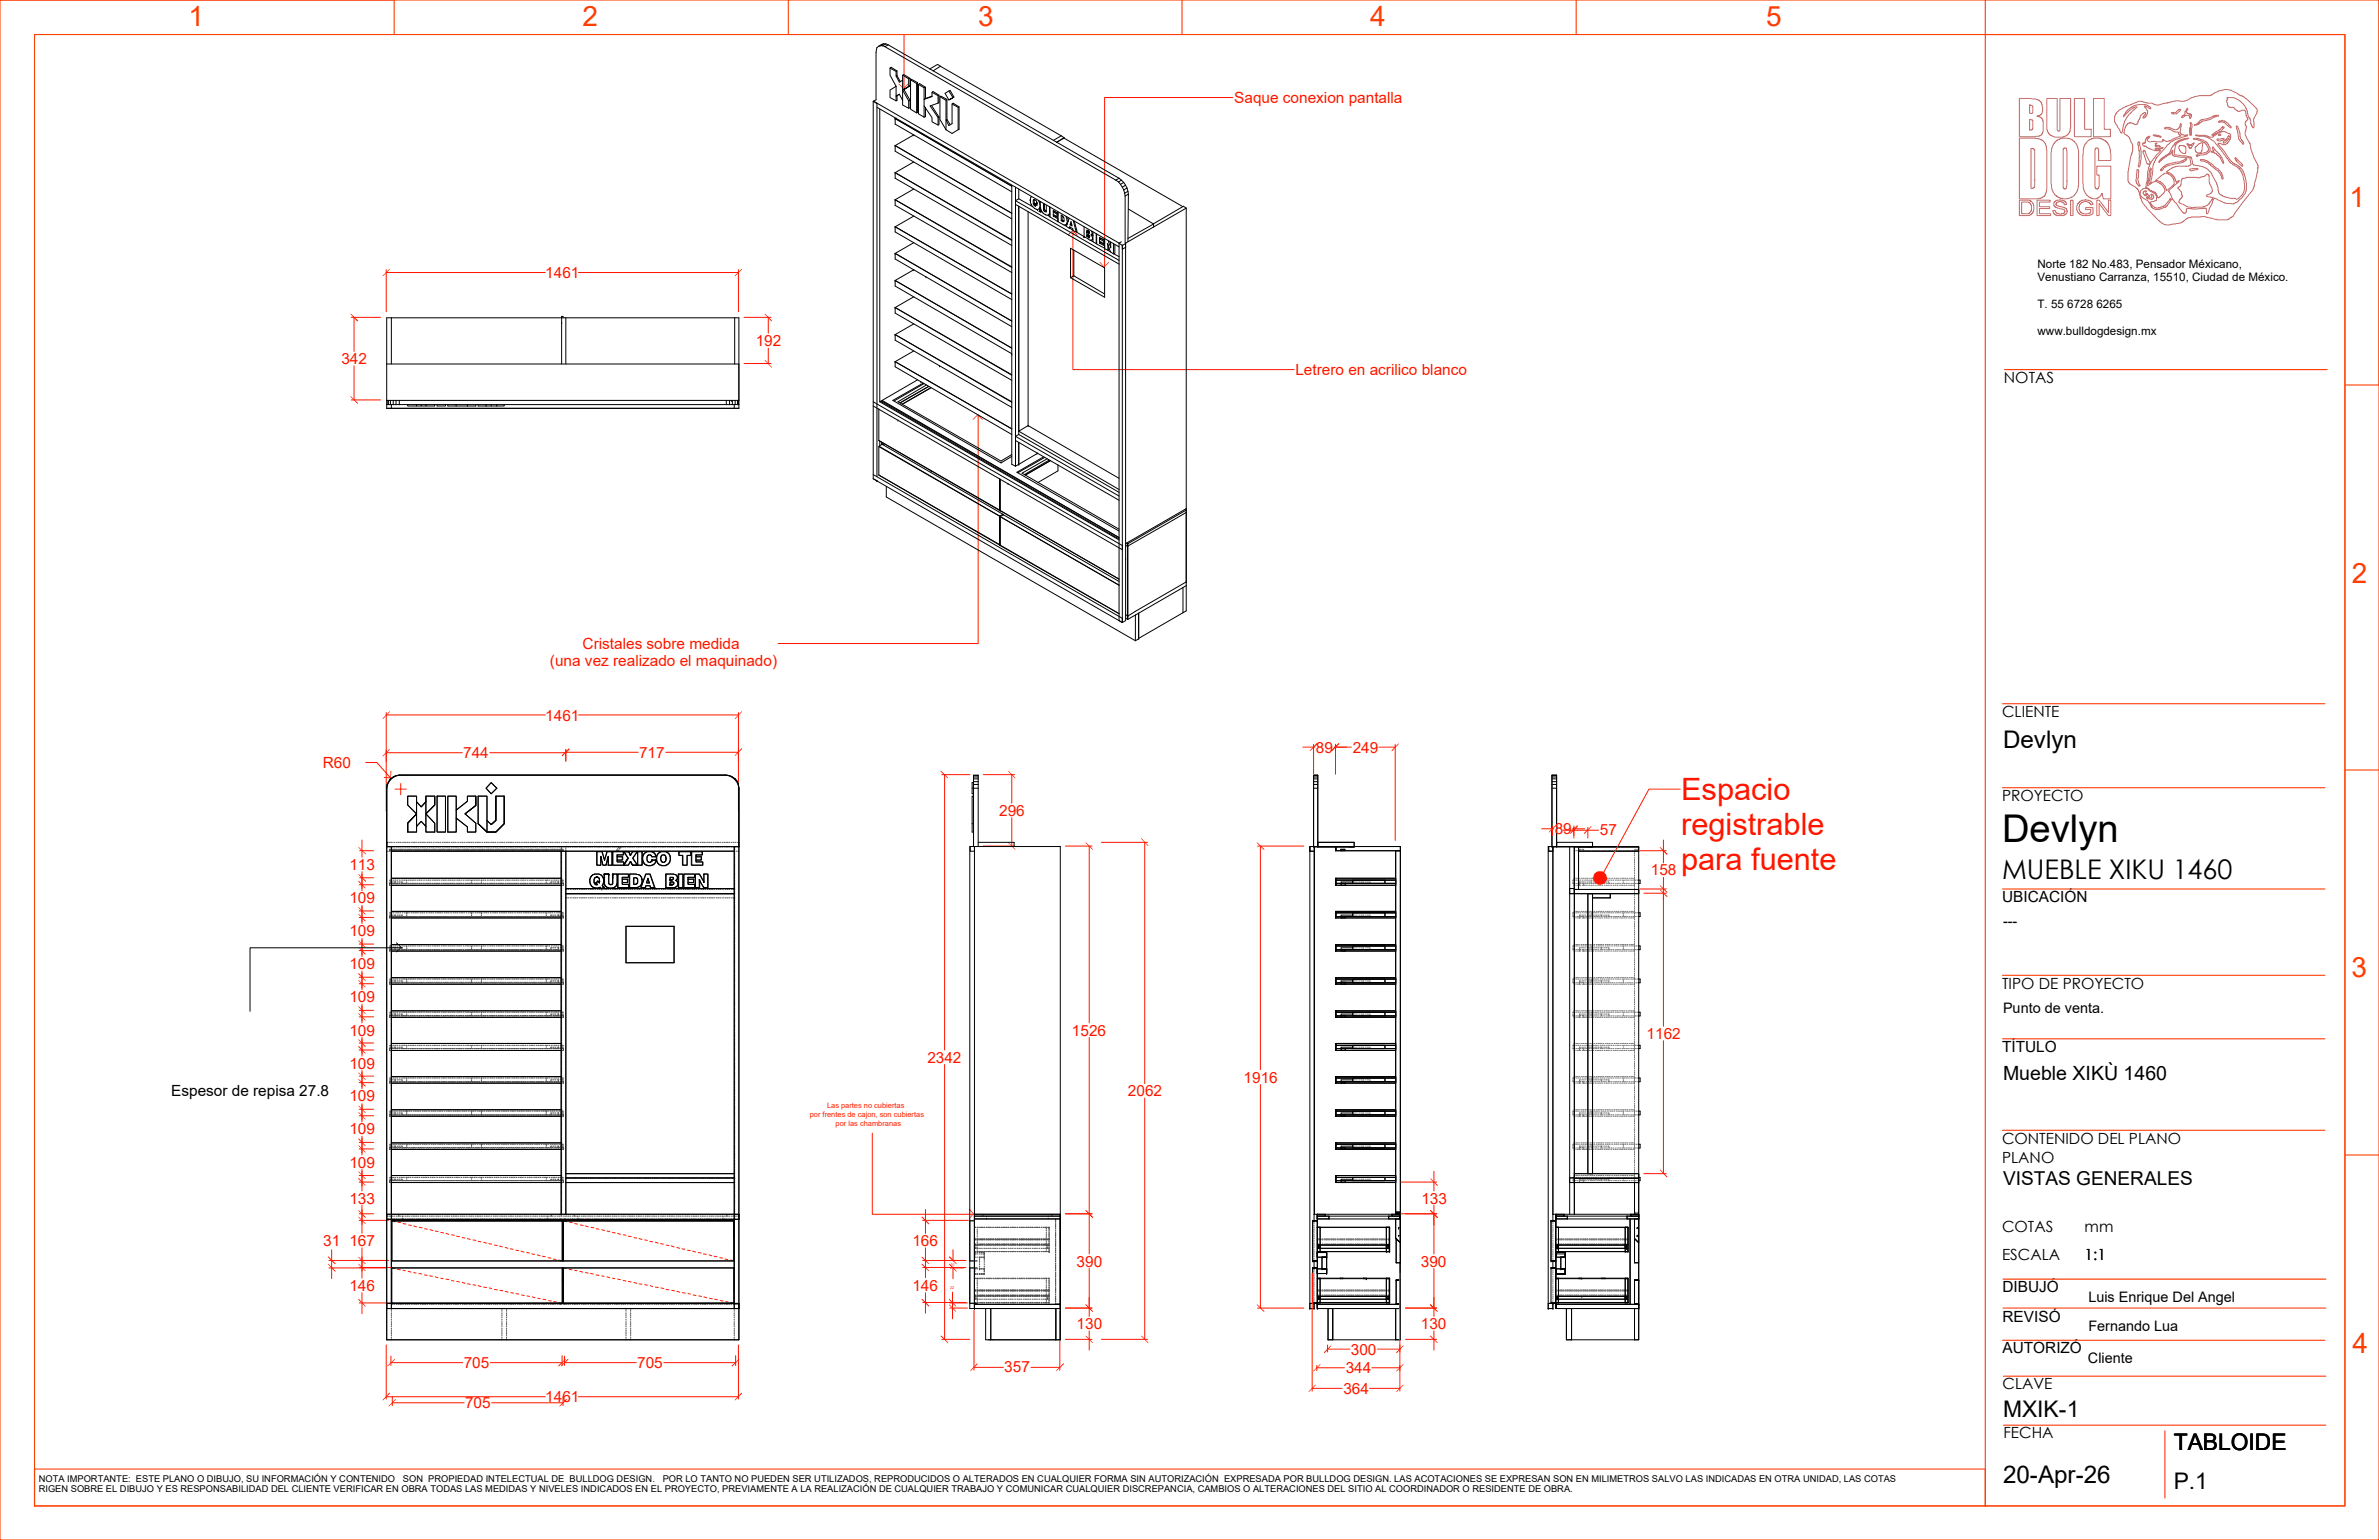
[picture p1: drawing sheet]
<svg xmlns="http://www.w3.org/2000/svg" width="432mm" height="279mm" viewBox="0 0 432 279" stroke-linecap="round" stroke-linejoin="round" font-family="sans-serif">
<defs><g id="words">
<text font-size="6.9" x="363.4" y="152.7">Devlyn</text>
<g font-size="5.6" fill="#ff1400">
<text x="305.1" y="145.1">Espacio</text>
<text x="305.1" y="151.5">registrable</text>
<text x="305.1" y="157.9">para fuente</text>
</g>
<g font-size="5.1" fill="#ff3f00">
<text x="34.2" y="4.7">1</text>
<text x="105.7" y="4.7">2</text>
<text x="177.5" y="4.7">3</text>
<text x="248.7" y="4.7">4</text>
<text x="320.5" y="4.7">5</text>
<text x="426.5" y="37.5">1</text>
<text x="426.9" y="105.7">2</text>
<text x="426.8" y="177.2">3</text>
<text x="427" y="245.5">4</text>
</g>
<text font-size="4.9" x="363.4" y="159.5">MUEBLE XIKU 1460</text>
<g font-size="4.4">
<text x="363.6" y="135.7">Devlyn</text>
<text x="363.6" y="269.1">20-Apr-26</text>
</g>
<g font-size="4.1">
<text x="363.6" y="257">MXIK-1</text>
<text x="394.5" y="263.1">TABLOIDE</text>
<text x="394.5" y="270.1">P.1</text>
</g>
<text font-size="3.6" x="363.6" y="195.9">Mueble XIKÙ 1460</text>
<text font-size="3.5" x="363.6" y="215">VISTAS GENERALES</text>
<g font-size="2.8" fill="#ff1400">
<text x="224" y="18.6">Saque conexion pantalla</text>
<text x="99" y="50.5">1461</text>
<text x="137.2" y="62.8">192</text>
<text x="62" y="66">342</text>
<text x="235.1" y="68">Letrero en acrilico blanco</text>
<text x="105.7" y="117.8">Cristales sobre medida</text>
<text x="99.8" y="120.9">(una vez realizado el maquinado)</text>
<text x="99" y="130.7">1461</text>
<text x="84.1" y="137.6">744</text>
<text x="116" y="137.5">717</text>
<text x="238.8" y="136.6">89</text>
<text x="245.5" y="136.6">249</text>
<text x="58.6" y="139.4">R60</text>
<text x="181.4" y="148">296</text>
<text x="282.2" y="151.4">89</text>
<text x="290.4" y="151.6">57</text>
<text x="63.4" y="157.8">113</text>
<text x="299.6" y="158.8">158</text>
<text x="63.4" y="163.9">109</text>
<text x="63.4" y="169.8">109</text>
<text x="63.4" y="175.9">109</text>
<text x="63.4" y="181.9">109</text>
<text x="63.4" y="187.9">109</text>
<text x="194.6" y="187.9">1526</text>
<text x="298.9" y="188.5">1162</text>
<text x="63.4" y="193.9">109</text>
<text x="168.3" y="192.8">2342</text>
<text x="225.7" y="196.4">1916</text>
<text x="63.4" y="199.8">109</text>
<text x="204.7" y="198.9">2062</text>
<text x="63.4" y="205.8">109</text>
<text x="63.4" y="211.8">109</text>
<text x="63.4" y="218.4">133</text>
<text x="258" y="218.4">133</text>
<text x="58.7" y="226.1">31</text>
<text x="63.4" y="226.1">167</text>
<text x="165.6" y="226.1">166</text>
<text x="195.4" y="229.8">390</text>
<text x="257.9" y="229.8">390</text>
<text x="63.4" y="234.2">146</text>
<text x="165.6" y="234.2">146</text>
<text x="195.4" y="241.1">130</text>
<text x="245.2" y="245.8">300</text>
<text x="257.9" y="241.1">130</text>
<text x="84.2" y="248.2">705</text>
<text x="115.7" y="248.2">705</text>
<text x="182.3" y="249">357</text>
<text x="244.3" y="249.2">344</text>
<text x="84.4" y="255.5">705</text>
<text x="99" y="254.3">1461</text>
<text x="243.8" y="252.9">364</text>
</g>
<g font-size="2.8">
<text x="363.7" y="69.4">NOTAS</text>
<text x="363.4" y="130.1">CLIENTE</text>
<text x="363.4" y="145.4">PROYECTO</text>
<text x="363.4" y="163.7">UBICACIÓN</text>
<text x="363.4" y="179.4">TIPO DE PROYECTO</text>
<text x="363.4" y="190.9">TÍTULO</text>
<text x="31.1" y="198.9">Espesor de repisa 27.8</text>
<text x="363.4" y="207.5">CONTENIDO DEL PLANO</text>
<text x="363.4" y="211">PLANO</text>
<text x="363.4" y="223.5">COTAS</text>
<text x="378.4" y="223.5">mm</text>
<text x="363.4" y="228.5">ESCALA</text>
<text x="378.4" y="228.5">1:1</text>
<text x="363.5" y="239.8">REVISÓ</text>
<text x="363.5" y="234.4">DIBUJÓ</text>
<text x="363.5" y="245.5">AUTORIZÓ</text>
<text x="363.5" y="252.1">CLAVE</text>
<text x="363.6" y="260.9">FECHA</text>
</g>
<g font-size="2.6">
<text x="363.6" y="168.1">---</text>
<text x="363.6" y="183.7">Punto de venta.</text>
<text x="379.1" y="236.2">Luis Enrique Del Angel</text>
<text x="379.1" y="241.6">Fernando Lua</text>
<text x="379" y="247.3">Cliente</text>
</g>
<g font-size="2.1">
<text x="369.8" y="48.7">Norte 182 No.483, Pensador Méxicano,</text>
<text x="369.8" y="51.1">Venustiano Carranza, 15510, Ciudad de México.</text>
<text x="369.8" y="55.9">T. 55 6728 6265</text>
<text x="369.8" y="60.7">www.bulldogdesign.mx</text>
</g>
<g font-size="1.7">
<text x="7" y="268.8">NOTA IMPORTANTE: ESTE PLANO O DIBUJO, SU INFORMACIÓN Y CONTENIDO</text>
<text x="73.1" y="268.8">SON PROPIEDAD INTELECTUAL DE BULLDOG DESIGN.</text>
<text x="120.3" y="268.8">POR LO TANTO NO PUEDEN SER UTILIZADOS, REPRODUCIDOS O ALTERADOS EN CUALQUIER FORMA SIN AUTORIZACIÓN EXPRESADA POR BULLDOG DESIGN. LAS ACOTACIONES SE EXPRESAN SON EN MILIMETROS SALVO LAS INDICADAS EN OTRA UNIDAD, LAS COTAS</text>
<text x="7" y="270.8">RIGEN SOBRE EL DIBUJO Y ES RESPONSABILIDAD DEL CLIENTE VERIFICAR EN OBRA TODAS LAS MEDIDAS Y NIVELES INDICADOS EN EL PROYECTO, PREVIAMENTE A LA REALIZACIÓN DE CUALQUIER TRABAJO Y COMUNICAR CUALQUIER DISCREPANCIA, CAMBIOS O ALTERACIONES DEL SITIO AL COORDINADOR O RESIDENTE DE OBRA.</text>
</g>
<g font-size="1.4" fill="#ff1400">
<text x="147" y="202.7">por frentes de cajon, son cubiertas</text>
<text x="150.1" y="201.1">Las partes no cubiertas</text>
<text x="151.7" y="204.3">por las chambranas</text>
</g>
<g font-size=".7" fill="#ff1400">
<text x="172.5" y="233.9">22</text>
<text x="172.6" y="229.6">31</text>
</g>
</g></defs>
<g fill="none" stroke="#787878" stroke-width=".18">
<path d="M285.7 159.3h.1M285.7 154.3h.1M285.7 159.3v.6M285.7 159.7h-.2v.2M285.7 154.3h.2M285.7 159.3h.2M286 159.7h.2M286.1 154.3h.2M286.1 159.3h.2M286.3 159.7h.3M286.5 154.3h.4M286.5 159.3h.2"/>
<path d="M286.8 159.7h.1M286.9 154.1h-.2v.2M286.9 159.3h.2M287.1 154.1h.3v.2M287.1 154.3h.4M287.2 159.7h.2M287.3 159.3h.2M287.6 159.7h.2M287.7 154.3h.3M287.7 159.3h.3M288 159.7h.2M288.1 154.3h.3"/>
<path d="M288.1 159.3h.2M288.4 159.7h.1M288.5 154.3h.2M288.5 159.3h.2M288.9 159.3h.2M289 159.7h-.2v.2M289 154.3h.1M289.1 159.7h.3M289.3 154.3h.3M289.3 159.3h.2M289.6 159.7h.2M289.7 154.3h.2"/>
<path d="M289.7 159.3h.2M290 159.7h.2M290.1 159.3h.2M290.2 154.3h.1M290.4 159.7h.2M290.5 159.3h.2M290.6 154.3h.1M290.7 159.7h.3M290.9 154.3h.3M290.9 159.3h.2M291.2 159.7h.1M291.3 154.3h.2"/>
<path d="M291.3 159.3h.2M291.6 159.7h.2M291.7 159.3h.2M291.8 154.3h.1M291.9 159.7h.3M292.1 154.3h.3M292.1 159.3h.2M292.4 159.7h.2M292.5 154.3h.2M292.5 159.3h.2M292.8 159.7h.1M292.9 154.3h.2"/>
<path d="M292.9 159.3h.2M293.2 159.7h.2M293.3 159.3h.2M293.4 154.3h.1M293.5 159.7h.3M293.7 154.3h.3M293.7 159.3h.2M294 159.7h.1M294.1 154.3h.2M294.1 159.3h.2M294.4 159.7h.2M294.5 159.3h.2"/>
<path d="M294.6 154.3h.1M294.6 159.7v.2M294.8 159.7h.2M294.9 154.3h.2M294.9 159.3h.2M295.1 159.7h.3M295.3 154.3h.3M295.3 159.3h.2M295.6 159.7h.1M295.7 154.3h.2M295.7 159.3h.2M296 159.7h.2"/>
<path d="M296.1 159.3h.2M296.2 154.3h.1M296.3 159.7h.3M296.5 154.3h.6M296.5 159.3h.2M296.7 159.9v.7h-.4M296.7 154.3v.2M296.7 154.7v.2M296.7 155.1v.2M296.7 155.5v.2M296.7 155.9v.2M296.7 156.3v.2"/>
<path d="M296.7 156.7v.2M296.7 157.1v.2M296.7 157.5v.2M296.7 157.9v.2M296.7 158.3v.2M296.7 158.7v.2M296.7 159.1v.8M296.8 159.7h.2M297 154.1h-.2v.2M297.2 154.1h.2M297.2 154.3h.2M297.2 159.7h.2"/>
<path d="M245.5 172h.1M245.5 160h.1M245.5 166h.1M245.5 178h.1M245.8 172h.2M245.8 160h.2M245.8 166h.2M245.8 178h.2M246.2 172h.2M246.2 160h.2M246.2 166h.2M246.2 178h.2"/>
<path d="M246.6 172h.2M246.6 160h.2M246.6 166h.2M246.6 178h.2M247 172h.2M247 160h.2M247 166h.2M247 178h.2M247.6 172h-.2v.3M247.6 160h-.2v.3M247.6 166h-.2v.3M247.6 178h-.2v.3"/>
<path d="M247.8 172h.2M247.8 160h.2M247.8 166h.2M247.8 178h.2M248.2 172h.2M248.2 160h.2M248.2 166h.2M248.2 178h.2M248.6 172l.1 .3M248.6 160l.1 .3M248.6 166l.1 .3M248.6 178l.1 .3"/>
<path d="M285.5 178.1v.2h.4M285.5 160.1v.2h.2M285.5 166v.3h.4M285.5 172v.3h.2M285.7 177.4h.1M285.7 171.4h.1M285.7 172.6h.1M285.7 160.6h.1M285.7 166.5h.1M285.7 178.6h.1M285.7 165.4h.1M285.7 160.6h.2"/>
<path d="M285.7 160.1v.5M285.7 165.4v.5M285.7 166v.5M285.7 171.4v.5M285.7 172v.6M285.7 177.4v.5M285.7 178.1v.5M285.7 165.6h-.2v.3M285.7 177.6h-.2v.3M285.7 165.4h.2M285.7 166.5h.2M285.7 178.6h.2"/>
<path d="M285.7 171.4h.2M285.7 172.6h.2M285.7 177.4h.2M285.9 171.6h-.4v.3M286 165.6h.2M286 160.3h.2M286 172.3h.2M286 177.6h.2M286.1 178.3h.2M286.1 165.4h.2M286.1 171.4h.2M286.1 171.6h.2"/>
<path d="M286.1 177.4h.2M286.2 160.6h.1M286.2 166.3h.1M286.2 166.5h.1M286.2 178.6h.1M286.2 172.6h.1M286.3 165.6h.3M286.3 160.3h.3M286.3 172.3h.3M286.3 177.6h.3M286.5 178.3h.2M286.5 160.6h.4"/>
<path d="M286.5 165.4h.2M286.5 166.3h.6M286.5 166.5h.4M286.5 178.6h.4M286.5 171.4h.2M286.5 171.6h.2M286.5 172.6h.4M286.5 177.4h.2M286.7 160.3h.2M286.7 172.3h.2M286.7 178.2h.2M286.8 165.6h.1"/>
<path d="M286.8 177.6h.1M286.9 178.3h.2M286.9 165.4h.2M286.9 171.4h.2M286.9 171.6h.2M286.9 177.4h.2M287 160h-.3v.6M287 166h-.3v.5M287 172h-.3v.6M287 178h-.3v.6M287.2 160.6h.6M287.2 165.6h.2"/>
<path d="M287.2 172h.2M287.2 160.3h.2v.3M287.2 160h.2M287.2 166.3h.3M287.2 172.3h.2v.3M287.2 178.2h.2v.4M287.2 166h.2M287.2 166.5h.6M287.2 178.6h.6M287.2 172.6h.6M287.2 177.6h.2M287.2 178h.2"/>
<path d="M287.3 165.4h.2M287.3 171.4h.2M287.3 171.6h.2M287.3 177.4h.2M287.4 178.3h.1M287.4 166.3v.2M287.6 165.6h.2M287.6 172h.2M287.6 160.3h.2M287.6 160h.2M287.6 166h.2M287.6 172.3h.2"/>
<path d="M287.6 177.6h.2M287.6 178h.2M287.7 165.4h.3M287.7 171.4h.3M287.7 171.6h.3M287.7 177.4h.3M287.8 178.3h.2M287.8 166.3h.2M288 160.6h.1M288 165.6h.2M288 160.3h.2M288 166.5h.1"/>
<path d="M288 178.6h.1M288 172.6h.1M288 172.3h.2M288 177.6h.2M288 172h.2M288 160h.2M288 166h.2M288 178h.2M288.1 178.3h.3M288.1 165.4h.2M288.1 166.3h.3M288.1 171.4h.2"/>
<path d="M288.1 171.6h.2M288.1 177.4h.2M288.4 160.6h.1M288.4 165.6h.1M288.4 172h.2M288.4 160.3h.1M288.4 160h.2M288.4 166h.2M288.4 166.5h.1M288.4 178.6h.1M288.4 172.6h.1M288.4 172.3h.1"/>
<path d="M288.4 177.6h.1M288.4 178h.2M288.5 165.4h.2M288.5 166.3h.2M288.5 171.4h.2M288.5 171.6h.2M288.5 177.4h.2M288.7 160.6h.3M288.7 166.5h.3M288.7 178.6h.3M288.7 172.6h.3M288.8 172h.2"/>
<path d="M288.8 160.1v.2h.2M288.8 171.6v.3M288.8 172v.3h.2M288.8 160h.2M288.8 178h.2M288.9 165.4h.2M288.9 171.4h.2M288.9 171.6h.2M288.9 177.4h.2M289 177.6h-.2v.7h-.3M289 178.3h.1M289 165.6h-.2v.3"/>
<path d="M289 166h-.2v.3M289 166.3h.1M289.1 160.6h.2M289.1 165.6h.3M289.1 160.3h.3M289.1 166.5h.2M289.1 178.6h.2M289.1 172.6h.2M289.1 172.3h.3M289.1 177.6h.3M289.2 172h.2M289.2 160h.2"/>
<path d="M289.2 166h.2M289.2 178h.2M289.3 165.4h.2M289.3 166.3h.3M289.3 171.4h.2M289.3 171.6h.2M289.3 177.4h.2M289.4 178.3h.2M289.6 160.6h.1M289.6 165.6h.2M289.6 172h.2M289.6 160.3h.2"/>
<path d="M289.6 160h.2M289.6 166h.2M289.6 166.5h.1M289.6 178.6h.1M289.6 172.6h.1M289.6 172.3h.2M289.6 177.6h.2M289.6 178h.2M289.7 178.3h.3M289.7 165.4h.2M289.7 166.3h.3M289.7 171.4h.2"/>
<path d="M289.7 171.6h.2M289.7 177.4h.2M290 160.6h.2M290 165.6h.2M290 172h.2M290 160.3h.2M290 160h.2M290 166h.2M290 166.5h.2M290 178.6h.2M290 172.6h.2M290 172.3h.2"/>
<path d="M290 177.6h.2M290 178h.2M290.1 165.4h.2M290.1 171.4h.2M290.1 171.6h.2M290.1 177.4h.2M290.2 178.3h.1M290.2 166.3h.1M290.3 160.6h.3M290.3 166.5h.3M290.3 178.6h.3M290.3 172.6h.3"/>
<path d="M290.4 165.6h.2M290.4 172h.4M290.4 160.3h.2M290.4 160h.4M290.4 166h.4M290.4 172.3h.2M290.4 177.6h.2M290.4 178h.4M290.5 165.4h.2M290.5 171.4h.2M290.5 171.6h.2M290.5 177.4h.2"/>
<path d="M290.6 178.3h.1M290.6 166.3h.2M290.7 160v.3M290.7 166v.3M290.7 172v.3M290.7 178v.3M290.7 160.6h.2M290.7 165.6h.3M290.7 160.3h.3M290.7 166.5h.2M290.7 178.6h.2M290.7 172.6h.2"/>
<path d="M290.7 172.3h.3M290.7 177.6h.3M290.9 178.3h.3M290.9 165.4h.2M290.9 171.4h.2M290.9 171.6h.2M290.9 177.4h.2M291.1 172h.2M291.1 160h.2M291.1 166.3h.2M291.1 166h.2M291.1 178h.2"/>
<path d="M291.2 160.6h.1M291.2 165.6h.1M291.2 160.3h.1M291.2 166.5h.1M291.2 178.6h.1M291.2 172.6h.1M291.2 172.3h.1M291.2 177.6h.1M291.3 178.3h.3M291.3 165.4h.2M291.3 171.4h.2M291.3 171.6h.2"/>
<path d="M291.3 177.4h.2M291.4 172h.3M291.4 160h.3M291.4 166.3h.3M291.4 166h.3M291.4 178h.3M291.5 160.6h.3M291.5 166.5h.3M291.5 178.6h.3M291.5 172.6h.3M291.6 165.6h.2M291.6 160.3h.2"/>
<path d="M291.6 172.3h.2M291.6 177.6h.2M291.7 165.4h.2M291.7 171.4h.2M291.7 171.6h.2M291.7 177.4h.2M291.8 178.3h.1M291.8 160h.2v.3M291.8 166h.2v.3M291.8 172h.2v.3M291.8 178h.2v.3M291.8 166.3h.5"/>
<path d="M291.9 160.6h.2M291.9 165.6h.3M291.9 160.3h.3M291.9 166.5h.2M291.9 178.6h.2M291.9 172.6h.2M291.9 172.3h.3M291.9 177.6h.3M292.1 165.4h.2M292.1 171.4h.2M292.1 171.6h.2M292.1 177.4h.2"/>
<path d="M292.2 178.3h.2M292.4 160.6h.1M292.4 165.6h.2M292.4 160.3h.2M292.4 166.5h.1M292.4 178.6h.1M292.4 172.6h.1M292.4 172.3h.2M292.4 177.6h.2M292.4 166.3h.2M292.5 178.3h.3M292.5 165.4h.2"/>
<path d="M292.5 171.4h.2M292.5 171.6h.2M292.5 177.4h.2M292.8 160.6h.1M292.8 165.6h.1M292.8 160.3h.1M292.8 166.5h.1M292.8 178.6h.1M292.8 172.6h.1M292.8 172.3h.1M292.8 177.6h.1M292.9 166.3h.1"/>
<path d="M292.9 178.3h.2M292.9 165.4h.2M292.9 171.4h.2M292.9 171.6h.2M292.9 177.4h.2M293.1 160.6h.3M293.1 166.5h.3M293.1 178.6h.3M293.1 172.6h.3M293.2 165.6h.2M293.2 160.3h.2M293.2 166.3h.3"/>
<path d="M293.2 172.3h.2M293.2 177.6h.2M293.3 165.4h.2M293.3 171.4h.2M293.3 171.6h.2M293.3 177.4h.2M293.4 178.3h.1M293.5 160.6h.2M293.5 165.6h.3M293.5 160.3h.3M293.5 166.5h.2M293.5 178.6h.2"/>
<path d="M293.5 172.6h.2M293.5 172.3h.3M293.5 177.6h.3M293.6 166.3h.3M293.7 165.4h.2M293.7 171.4h.2M293.7 171.6h.2M293.7 177.4h.2M293.8 178.3h.2M294 160.6h.1M294 165.6h.1M294 160.3h.1"/>
<path d="M294 166.5h.1M294 178.6h.1M294 172.6h.1M294 172.3h.1M294 177.6h.1M294 166.3h.2M294.1 178.3h.3M294.1 165.4h.2M294.1 171.4h.2M294.1 171.6h.2M294.1 177.4h.2M294.3 160.6h.3"/>
<path d="M294.3 166.5h.3M294.3 178.6h.3M294.3 172.6h.3M294.4 165.6h.2M294.4 160.3h.2M294.4 172.3h.2M294.4 177.6h.2M294.5 165.4h.2M294.5 171.4h.2M294.5 171.6h.2M294.5 177.4h.2M294.6 178.3h.1"/>
<path d="M294.6 160.1v.2M294.6 165.6v.3M294.6 166v.3h-.1M294.6 171.6v.3M294.6 172v.3M294.6 177.6v.3M294.6 178.1v.2M294.7 160.6h.3M294.7 166.5h.3M294.7 178.6h.3M294.7 172.6h.3M294.8 165.6h.2"/>
<path d="M294.8 160.3h.2M294.8 166.3h.3M294.8 172.3h.2M294.8 177.6h.2M294.9 165.4h.2M294.9 171.4h.2M294.9 171.6h.2M294.9 177.4h.2M295 178.3h.1M295.1 160.6h.2M295.1 165.6h.3M295.1 160.3h.3"/>
<path d="M295.1 166.5h.2M295.1 178.6h.2M295.1 172.6h.2M295.1 172.3h.3M295.1 177.6h.3M295.2 166.3h.2M295.3 178.3h.3M295.3 165.4h.2M295.3 171.4h.2M295.3 171.6h.2M295.3 177.4h.2M295.6 160.6h.1"/>
<path d="M295.6 165.6h.1M295.6 160.3h.1M295.6 166.5h.1M295.6 178.6h.1M295.6 172.6h.1M295.6 172.3h.1M295.6 177.6h.1M295.7 166.3h.1M295.7 178.3h.3M295.7 165.4h.2M295.7 171.4h.2M295.7 171.6h.2"/>
<path d="M295.7 177.4h.2M295.9 160.6h.3M295.9 166.5h.3M295.9 178.6h.3M295.9 172.6h.3M296 165.6h.2M296 160.3h.2M296 172.3h.2M296 177.6h.2M296.1 165.4h.2M296.1 166.3h.1M296.1 171.4h.2"/>
<path d="M296.1 171.6h.2M296.1 177.4h.2M296.2 178.3h.1M296.3 165.6h.3M296.3 160.3h.3M296.3 178.6h.4M296.3 172.6h.4M296.3 172.3h.3M296.3 177.6h.3M296.4 166.3h.3M296.5 165.4h.2v.5M296.5 171.4h.2v.5"/>
<path d="M296.5 171.6h.3M296.5 177.4h.2M296.6 178.3h.2M296.7 171.6h.1M296.7 160.7v.3M296.7 161.1v.2M296.7 161.5v.2M296.7 161.9v.2M296.7 162.3v.2M296.7 162.7v.2M296.7 163.2v.1M296.7 163.5v.2"/>
<path d="M296.7 163.9v.2M296.7 164.3v.2M296.7 164.7v.2M296.7 165.1v.2M296.7 165.9v.6h-.4M296.7 166.7v.2M296.7 167.1v.2M296.7 167.5v.2M296.7 167.9v.2M296.7 168.3v.2M296.7 168.7v.2M296.7 169.1v.2"/>
<path d="M296.7 169.5v.2M296.7 169.9v.2M296.7 170.3v.2M296.7 170.7v.2M296.7 171.1v.2M296.7 172v.7M296.7 172.9v.2M296.7 173.3v.2M296.7 173.7v.2M296.7 174.1v.2M296.7 174.5v.3M296.7 174.9v.2"/>
<path d="M296.7 175.3v.2M296.7 175.7v.2M296.7 176.1v.2M296.7 176.5v.2M296.7 176.9v.2M296.7 177.3v.6M296.7 178.1v.6M296.7 178.9v.2M296.7 179.3v.2M296.7 179.7v.2M296.8 165.6h.2M296.8 160.3h.2"/>
<path d="M296.8 172.3h.2M296.8 177.6h.2M296.8 166.3h.2M296.9 178.3h.3M296.9 171.6h.3M297.2 165.6h.2M297.2 160.3h.2M297.2 172.3h.2M297.2 177.6h.2M297.3 166.3h.1M297.3 178.3h.1M297.3 171.6h.1"/>
<path d="M245.5 195.9h.1M245.5 190h.1M245.5 184h.1M245.8 195.9h.2M245.8 190h.2M245.8 184h.2M246.2 195.9h.2M246.2 190h.2M246.2 184h.2M246.6 195.9h.2M246.6 190h.2M246.6 184h.2"/>
<path d="M247 195.9h.2M247 190h.2M247 184h.2M247.6 195.9h-.2v.4M247.6 190h-.2v.2M247.6 184h-.2v.3M247.8 195.9h.2M247.8 190h.2M247.8 184h.2M248.2 195.9h.2M248.2 190h.2M248.2 184h.2"/>
<path d="M248.6 195.9l.1 .4M248.6 190l.1 .2M248.6 184l.1 .3M285.5 196v.3h.2M285.5 184.1v.2h.2M285.5 190.1v.1h.2M285.7 189.3h.1M285.7 195.3h.1M285.7 183.4h.1M285.7 184.6h.1M285.7 190.6h.1M285.7 196.5h.1"/>
<path d="M285.7 183.4v.4M285.7 184.1v.5M285.7 189.3v.5M285.7 190.1v.5M285.7 195.3v.5M285.7 196v.5M285.7 183.6h-.2v.2M285.7 189.7h-.2v.1M285.7 195.6h-.2v.2M285.7 184.6h.2M285.7 196.5h.2M285.7 183.4h.2"/>
<path d="M285.7 190.6h.2M285.7 195.3h.2M285.7 189.3h.2M286 196.3h.2M286 183.6h.2M286 189.7h.2M286 190.2h.2M286 184.3h.2M286 195.6h.2M286.1 183.4h.2M286.1 195.3h.2M286.1 189.3h.2"/>
<path d="M286.2 184.6h.1M286.2 196.5h.1M286.2 190.6h.1M286.3 196.3h.3M286.3 183.6h.3M286.3 189.7h.3M286.3 190.2h.3M286.3 184.3h.3M286.3 195.6h.3M286.5 184.6h.4M286.5 196.5h.4M286.5 183.4h.2"/>
<path d="M286.5 190.6h.4M286.5 195.3h.2M286.5 189.3h.2M286.7 196.3h.2M286.7 184.2h.2M286.7 190.2h.2M286.8 183.6h.1M286.8 189.7h.1M286.8 184.3h.1M286.8 195.6h.1M286.9 183.4h.2M286.9 195.3h.2"/>
<path d="M286.9 189.3h.2M287 184h-.3v.6M287 190h-.3v.6M287 195.9h-.3v.6M287.2 196.3h.4M287.2 195.9h.2M287.2 184.2h.2v.4M287.2 190.2h.2v.4M287.2 184.6h.6M287.2 196.5h.6M287.2 183.6h.2M287.2 189.7h.2"/>
<path d="M287.2 190h.2M287.2 184h.2M287.2 190.6h.6M287.2 184.3h.2M287.2 195.6h.2M287.3 183.4h.2M287.3 195.3h.2M287.3 189.3h.2M287.4 196.3v.2M287.6 195.9h.2M287.6 183.6h.2M287.6 189.7h.2"/>
<path d="M287.6 190.2h.2M287.6 190h.2M287.6 184h.2M287.6 184.3h.2M287.6 195.6h.2M287.7 183.4h.3M287.7 195.3h.3M287.7 189.3h.3M287.9 196.3h.1M288 184.6h.1M288 196.5h.1M288 183.6h.2"/>
<path d="M288 189.7h.2M288 190.2h.2M288 190.6h.1M288 184.3h.2M288 195.6h.2M288 195.9h.2M288 190h.2M288 184h.2M288.1 183.4h.4M288.1 195.3h.2M288.1 189.3h.2M288.2 196.3h.3"/>
<path d="M288.4 195.9h.2M288.4 184.6h.1M288.4 196.5h.1M288.4 183.6h.1M288.4 189.7h.1M288.4 190.2h.1M288.4 190h.2M288.4 184h.2M288.4 190.6h.1M288.4 184.3h.1M288.4 195.6h.1M288.5 195.3h.2"/>
<path d="M288.5 189.3h.2M288.7 184.6h.3M288.7 196.5h.3M288.7 183.4h.3M288.7 190.6h.3M288.8 196v.3h-.2M288.8 184.1v.2h.2M288.8 190.1v.1h.2M288.8 195.9h.2M288.8 190h.2M288.8 184h.2M288.9 195.3h.2"/>
<path d="M288.9 189.3h.2M289 183.6h-.2v.2M289 189.7h-.2v.1M289 195.6h-.2v.2M289.1 196.3h.1M289.1 184.6h.2M289.1 196.5h.2M289.1 183.6h.3M289.1 189.7h.3M289.1 183.4h.2M289.1 190.2h.3M289.1 190.6h.2"/>
<path d="M289.1 184.3h.3M289.1 195.6h.3M289.2 195.9h.2M289.2 190h.2M289.2 184h.2M289.3 195.3h.2M289.3 189.3h.2M289.4 196.3h.2M289.6 195.9h.2M289.6 184.6h.1M289.6 196.5h.1M289.6 183.6h.2"/>
<path d="M289.6 189.7h.2M289.6 183.4h.1M289.6 190.2h.2M289.6 190h.2M289.6 184h.2M289.6 190.6h.1M289.6 184.3h.2M289.6 195.6h.2M289.7 195.3h.2M289.7 189.3h.2M289.8 196.3h.3M289.9 184.6h.3"/>
<path d="M289.9 183.4h.3M289.9 190.6h.3M290 195.9h.2M290 196.5h.2M290 183.6h.2M290 189.7h.2M290 190.2h.2M290 190h.2M290 184h.2M290 184.3h.2M290 195.6h.2M290.1 195.3h.2"/>
<path d="M290.1 189.3h.2M290.2 196.3h.2M290.3 184.6h.3M290.3 196.5h.3M290.3 183.4h.3M290.3 190.6h.3M290.4 195.9h.4M290.4 183.6h.2M290.4 189.7h.2M290.4 190.2h.2M290.4 190h.4M290.4 184h.4"/>
<path d="M290.4 184.3h.2M290.4 195.6h.2M290.5 195.3h.2M290.5 189.3h.2M290.7 195.9v.4h.1M290.7 184v.3M290.7 190v.2M290.7 184.6h.2M290.7 196.5h.2M290.7 183.6h.3M290.7 189.7h.3M290.7 183.4h.2"/>
<path d="M290.7 190.2h.3M290.7 190.6h.2M290.7 184.3h.3M290.7 195.6h.3M290.9 195.3h.2M290.9 189.3h.2M291 196.3h.3M291.1 195.9h.2M291.1 190h.2M291.1 184h.2M291.2 184.6h.1M291.2 196.5h.1"/>
<path d="M291.2 183.6h.1M291.2 189.7h.1M291.2 183.4h.1M291.2 190.2h.1M291.2 190.6h.1M291.2 184.3h.1M291.2 195.6h.1M291.3 195.3h.2M291.3 189.3h.2M291.4 196.3h.2M291.4 195.9h.3M291.4 190h.3"/>
<path d="M291.4 184h.3M291.5 184.6h.3M291.5 196.5h.3M291.5 183.4h.3M291.5 190.6h.3M291.6 183.6h.2M291.6 189.7h.2M291.6 190.2h.2M291.6 184.3h.2M291.6 195.6h.2M291.7 195.3h.2M291.7 189.3h.2"/>
<path d="M291.8 184h.2v.3M291.8 190h.2v.2M291.8 195.9h.2v.4M291.8 196.3h.5M291.9 184.6h.2M291.9 196.5h.2M291.9 183.6h.3M291.9 189.7h.3M291.9 183.4h.2M291.9 190.2h.3M291.9 190.6h.2M291.9 184.3h.3"/>
<path d="M291.9 195.6h.3M292.1 195.3h.2M292.1 189.3h.2M292.4 184.6h.1M292.4 196.5h.1M292.4 183.6h.2M292.4 189.7h.2M292.4 183.4h.1M292.4 190.2h.2M292.4 190.6h.1M292.4 184.3h.2M292.4 195.6h.2"/>
<path d="M292.4 196.3h.2M292.5 195.3h.2M292.5 189.3h.2M292.7 183.4h.2M292.8 184.6h.1M292.8 196.5h.1M292.8 183.6h.1M292.8 189.7h.1M292.8 190.2h.1M292.8 190.6h.1M292.8 184.3h.1M292.8 195.6h.1"/>
<path d="M292.9 196.3h.1M292.9 195.3h.2M292.9 189.3h.2M293.1 184.6h.3M293.1 196.5h.3M293.1 183.4h.3M293.1 190.6h.3M293.2 196.3h.3M293.2 183.6h.2M293.2 189.7h.2M293.2 190.2h.2M293.2 184.3h.2"/>
<path d="M293.2 195.6h.2M293.3 195.3h.2M293.3 189.3h.2M293.5 184.6h.2M293.5 196.5h.2M293.5 183.6h.3M293.5 189.7h.3M293.5 183.4h.2M293.5 190.2h.3M293.5 190.6h.2M293.5 184.3h.3M293.5 195.6h.3"/>
<path d="M293.6 196.3h.3M293.7 195.3h.2M293.7 189.3h.2M294 184.6h.1M294 196.5h.1M294 183.6h.1M294 189.7h.1M294 183.4h.1M294 190.2h.1M294 190.6h.1M294 184.3h.1M294 195.6h.1"/>
<path d="M294 196.3h.2M294.1 195.3h.2M294.1 189.3h.2M294.3 184.6h.3M294.3 196.5h.3M294.3 183.4h.3M294.3 190.6h.3M294.4 183.6h.2M294.4 189.7h.2M294.4 190.2h.2M294.4 184.3h.2M294.4 195.6h.2"/>
<path d="M294.5 195.3h.2M294.5 189.3h.2M294.6 196v.3h-.1M294.6 183.6v.2M294.6 184.1v.2M294.6 189.7v.1M294.6 190.1v.1M294.6 195.6v.2M294.7 184.6h.3M294.7 196.5h.3M294.7 183.4h.2M294.7 190.6h.3"/>
<path d="M294.8 196.3h.3M294.8 183.6h.2M294.8 189.7h.2M294.8 190.2h.2M294.8 184.3h.2M294.8 195.6h.2M294.9 195.3h.2M294.9 189.3h.2M295.1 184.6h.2M295.1 196.5h.2M295.1 183.6h.3M295.1 189.7h.3"/>
<path d="M295.1 183.4h.2M295.1 190.2h.3M295.1 190.6h.2M295.1 184.3h.3M295.1 195.6h.3M295.2 196.3h.2M295.3 195.3h.2M295.3 189.3h.2M295.6 184.6h.1M295.6 196.5h.1M295.6 183.6h.1M295.6 189.7h.1"/>
<path d="M295.6 183.4h.1M295.6 190.2h.1M295.6 190.6h.1M295.6 184.3h.1M295.6 195.6h.1M295.7 196.3h.1M295.7 195.3h.2M295.7 189.3h.2M295.9 184.6h.3M295.9 196.5h.3M295.9 183.4h.3M295.9 190.6h.3"/>
<path d="M296 183.6h.2M296 189.7h.2M296 190.2h.2M296 184.3h.2M296 195.6h.2M296.1 196.3h.1M296.1 195.3h.2M296.1 189.3h.2M296.3 184.6h.4M296.3 196.5h.4M296.3 183.6h.3M296.3 189.7h.3"/>
<path d="M296.3 183.4h.4M296.3 190.2h.3M296.3 190.6h.4M296.3 184.3h.3M296.3 195.6h.3M296.4 196.3h.3M296.5 189.3h.2v.6M296.5 195.3h.2v.6M296.7 180.1v.2M296.7 180.5v.2M296.7 180.9v.2M296.7 181.3v.2"/>
<path d="M296.7 181.7v.2M296.7 182.1v.2M296.7 182.5v.2M296.7 182.9v.2M296.7 183.3v.6M296.7 184.1v.6M296.7 184.9v.2M296.7 185.3v.2M296.7 185.7v.2M296.7 186.1v.3M296.7 186.5v.2M296.7 186.9v.2"/>
<path d="M296.7 187.3v.2M296.7 187.7v.2M296.7 188.1v.2M296.7 188.6v.1M296.7 188.9v.2M296.7 190.1v.7M296.7 190.9v.2M296.7 191.3v.2M296.7 191.7v.2M296.7 192.1v.2M296.7 192.5v.2M296.7 192.9v.2"/>
<path d="M296.7 193.3v.2M296.7 193.7v.2M296.7 194.1v.2M296.7 194.5v.2M296.7 194.9v.2M296.7 196v.7M296.7 196.9v.2M296.7 197.3v.2M296.7 197.7v.3M296.7 198.1v.2M296.7 198.5v.2M296.7 198.9v.2"/>
<path d="M296.7 199.3v.2M296.7 199.7v.2M296.8 183.6h.2M296.8 189.7h.2M296.8 190.2h.2M296.8 184.3h.2M296.8 195.6h.2M296.8 196.3h.2M297.2 183.6h.2M297.2 189.7h.2M297.2 190.2h.2M297.2 184.3h.2"/>
<path d="M297.2 195.6h.2M297.3 196.3h.1M245.5 214h.1M245.5 201.9h.1M245.5 207.9h.1M245.8 214h.2M245.8 201.9h.2M245.8 207.9h.2M246.2 214h.2M246.2 201.9h.2M246.2 207.9h.2M246.6 214h.2"/>
<path d="M246.6 201.9h.2M246.6 207.9h.2M247 214h.2M247 201.9h.2M247 207.9h.2M247.6 214h-.2v.2M247.6 201.9h-.2v.4M247.6 207.9h-.2v.4M247.8 214h.2M247.8 201.9h.2M247.8 207.9h.2M248.2 214h.2"/>
<path d="M248.2 201.9h.2M248.2 207.9h.2M248.6 214l.1 .2M248.6 201.9l.1 .4M248.6 207.9l.1 .4M285.5 214l.1 .2M285.5 202v.3h.2M285.5 208v.3h.4M285.7 202.5h.1M285.7 207.3h.1M285.7 214.5h.1M285.7 201.3h.1"/>
<path d="M285.7 208.5h.1M285.7 213.3h.1M285.7 202.5h.2M285.7 201.3v.5M285.7 202v.5M285.7 207.3v.6M285.7 208v.5M285.7 213.3v1.2M285.7 214.2h.3M285.7 213.6h-.2v.2M285.7 208.5h.2M285.7 214.5h.2"/>
<path d="M285.7 201.3h.2M285.7 213.3h.2M285.7 207.3h.2M285.9 201.6h-.4v.2M285.9 207.6h-.4v.3M286 202.3h.2M286 213.6h.2M286.1 201.6h.2M286.1 207.6h.2M286.1 201.3h.2M286.1 213.3h.2M286.1 207.3h.2"/>
<path d="M286.2 202.5h.1M286.2 214.2h.2M286.2 208.5h.1M286.2 214.5h.1M286.2 208.3h.1M286.3 202.3h.3M286.3 213.6h.3M286.5 202.5h.4M286.5 201.6h.2M286.5 208.5h.4M286.5 207.6h.2M286.5 214.5h.4"/>
<path d="M286.5 208.3h.5M286.5 201.3h.2M286.5 213.3h.2M286.5 207.3h.2M286.6 214.2h.3M286.7 202.3h.2M286.7 208.2h.2M286.8 213.6h.1M286.9 201.6h.2M286.9 207.6h.2M286.9 201.3h.2M286.9 213.3h.2"/>
<path d="M286.9 207.3h.2M287 214.2h.6M287 201.9h-.3v.6M287 207.9h-.3v.6M287 214h-.3v.5M287.2 202.5h.6M287.2 208.5h.6M287.2 214.5h.6M287.2 214h.2M287.2 202.3h.2v.2M287.2 208.2h.2v.3M287.2 208.3h.2"/>
<path d="M287.2 201.9h.2M287.2 207.9h.2M287.2 213.6h.2M287.3 201.6h.2M287.3 207.6h.2M287.3 201.3h.2M287.3 213.3h.2M287.3 207.3h.2M287.4 214.2v.3M287.6 214h.2M287.6 208.3h.2M287.6 201.9h.2"/>
<path d="M287.6 207.9h.2M287.6 202.3h.2M287.6 213.6h.2M287.7 201.6h.2M287.7 207.6h.3M287.7 201.3h.3M287.7 213.3h.3M287.7 207.3h.3M287.8 214.2h.2M288 202.5h.1M288 208.5h.1M288 214.5h.1"/>
<path d="M288 208.3h.2M288 202.3h.2M288 213.6h.2M288 214h.2M288 201.9h.2M288 207.9h.2M288.1 201.6h.2M288.1 207.6h.2M288.1 201.3h.2M288.1 213.3h.2M288.1 207.3h.2M288.2 214.2h.2"/>
<path d="M288.4 202.5h.1M288.4 208.5h.1M288.4 214.5h.1M288.4 214h.2M288.4 208.3h.1M288.4 201.9h.2M288.4 207.9h.2M288.4 202.3h.1M288.4 213.6h.1M288.5 201.6h.2M288.5 207.6h.2M288.5 201.3h.2"/>
<path d="M288.5 213.3h.2M288.5 207.3h.2M288.7 202.5h.3M288.7 208.5h.3M288.7 214.5h.3M288.8 214v.2h-.2M288.8 201.6v.2M288.8 202v.3h.2M288.8 207.6v.3M288.8 208v.3h.2M288.8 214h.2M288.8 201.9h.2"/>
<path d="M288.8 207.9h.2M288.9 201.6h.2M288.9 207.6h.2M288.9 201.3h.2M288.9 213.3h.2M288.9 207.3h.2M289 214.2h.2M289 213.6h-.2v.2M289.1 202.5h.2M289.1 208.5h.2M289.1 214.5h.2M289.1 202.3h.3"/>
<path d="M289.1 213.6h.3M289.2 214h.2M289.2 208.3h.2M289.2 201.9h.2M289.2 207.9h.2M289.3 201.6h.3M289.3 207.6h.2M289.3 201.3h.2M289.3 213.3h.2M289.3 207.3h.2M289.4 214.2h.2M289.6 202.5h.1"/>
<path d="M289.6 208.5h.1M289.6 214.5h.1M289.6 214h.2M289.6 208.3h.2M289.6 201.9h.2M289.6 207.9h.2M289.6 202.3h.2M289.6 213.6h.2M289.7 201.6h.3M289.7 207.6h.2M289.7 201.3h.2M289.7 213.3h.2"/>
<path d="M289.7 207.3h.2M289.8 214.2h.2M290 202.5h.2M290 208.5h.2M290 214.5h.2M290 214h.2M290 208.3h.2M290 201.9h.2M290 207.9h.2M290 202.3h.2M290 213.6h.2M290.1 207.6h.2"/>
<path d="M290.1 201.3h.2M290.1 213.3h.2M290.1 207.3h.2M290.2 214.2h.2M290.2 201.6h.1M290.3 202.5h.3M290.3 208.5h.3M290.3 214.5h.3M290.4 214h.4M290.4 208.3h.2M290.4 201.9h.4M290.4 207.9h.4"/>
<path d="M290.4 202.3h.2M290.4 213.6h.2M290.5 207.6h.2M290.5 201.3h.2M290.5 213.3h.2M290.5 207.3h.2M290.6 214.2h.2M290.6 201.6h.1M290.7 201.9v.4M290.7 207.9v.4M290.7 214v.2M290.7 202.5h.2"/>
<path d="M290.7 208.5h.2M290.7 214.5h.2M290.7 208.3h.3M290.7 202.3h.3M290.7 213.6h.3M290.9 201.6h.3M290.9 207.6h.2M290.9 201.3h.2M290.9 213.3h.2M290.9 207.3h.2M291.1 214.2h.2M291.1 214h.2"/>
<path d="M291.1 201.9h.2M291.1 207.9h.2M291.2 202.5h.1M291.2 208.5h.1M291.2 214.5h.1M291.2 208.3h.2M291.2 202.3h.1M291.2 213.6h.1M291.3 201.6h.2M291.3 207.6h.2M291.3 201.3h.2M291.3 213.3h.2"/>
<path d="M291.3 207.3h.2M291.4 214.2h.3M291.4 214h.3M291.4 201.9h.3M291.4 207.9h.3M291.5 202.5h.3M291.5 208.5h.3M291.5 214.5h.3M291.6 208.3h.2M291.6 202.3h.2M291.6 213.6h.2M291.7 207.6h.2"/>
<path d="M291.7 201.3h.2M291.7 213.3h.2M291.7 207.3h.2M291.8 201.6h.1M291.8 201.9h.2v.4M291.8 207.9h.2v.4h.2M291.8 214h.2v.2M291.8 214.2h.5M291.9 202.5h.2M291.9 208.5h.2M291.9 214.5h.2M291.9 202.3h.3"/>
<path d="M291.9 213.6h.3M292.1 207.6h.2M292.1 201.3h.2M292.1 213.3h.2M292.1 207.3h.2M292.2 201.6h.2M292.4 202.5h.1M292.4 208.5h.1M292.4 214.5h.1M292.4 208.3h.2M292.4 202.3h.2M292.4 213.6h.2"/>
<path d="M292.4 214.2h.2M292.5 201.6h.3M292.5 207.6h.2M292.5 201.3h.2M292.5 213.3h.2M292.5 207.3h.2M292.8 202.5h.1M292.8 208.5h.1M292.8 214.5h.1M292.8 208.3h.1M292.8 202.3h.1M292.8 213.6h.1"/>
<path d="M292.9 214.2h.1M292.9 201.6h.2M292.9 207.6h.2M292.9 201.3h.2M292.9 213.3h.2M292.9 207.3h.2M293.1 202.5h.3M293.1 208.5h.3M293.1 214.5h.3M293.2 214.2h.3M293.2 208.3h.2M293.2 202.3h.2"/>
<path d="M293.2 213.6h.2M293.3 207.6h.2M293.3 201.3h.2M293.3 213.3h.2M293.3 207.3h.2M293.4 201.6h.1M293.5 202.5h.2M293.5 208.5h.2M293.5 214.5h.2M293.5 202.3h.3M293.5 213.6h.3M293.6 214.2h.3"/>
<path d="M293.6 208.3h.2M293.7 201.6h.3M293.7 207.6h.2M293.7 201.3h.2M293.7 213.3h.2M293.7 207.3h.2M294 202.5h.1M294 208.5h.1M294 214.5h.1M294 208.3h.2M294 202.3h.1M294 213.6h.1"/>
<path d="M294 214.2h.2M294.1 201.6h.3M294.1 207.6h.2M294.1 201.3h.2M294.1 213.3h.2M294.1 207.3h.2M294.3 202.5h.3M294.3 208.5h.3M294.3 214.5h.3M294.4 208.3h.2M294.4 202.3h.2M294.4 213.6h.2"/>
<path d="M294.5 207.6h.2M294.5 201.3h.2M294.5 213.3h.2M294.5 207.3h.2M294.6 201.6h.1M294.6 214v.2h-.1M294.6 201.6v.2M294.6 202v.3M294.6 207.6v.3M294.6 208v.3M294.6 213.6v.2M294.7 202.5h.3"/>
<path d="M294.7 208.5h.3M294.7 214.5h.3M294.8 214.2h.3M294.8 208.3h.2M294.8 202.3h.2M294.8 213.6h.2M294.9 207.6h.2M294.9 201.3h.2M294.9 213.3h.2M294.9 207.3h.2M295 201.6h.1M295.1 202.5h.2"/>
<path d="M295.1 208.5h.2M295.1 214.5h.2M295.1 208.3h.3M295.1 202.3h.3M295.1 213.6h.3M295.2 214.2h.2M295.3 201.6h.3M295.3 207.6h.2M295.3 201.3h.2M295.3 213.3h.2M295.3 207.3h.2M295.6 202.5h.1"/>
<path d="M295.6 208.5h.1M295.6 214.5h.1M295.6 208.3h.2M295.6 202.3h.1M295.6 213.6h.1M295.7 214.2h.1M295.7 201.6h.2M295.7 207.6h.2M295.7 201.3h.2M295.7 213.3h.2M295.7 207.3h.2M295.9 202.5h.3"/>
<path d="M295.9 208.5h.3M295.9 214.5h.3M296 208.3h.2M296 202.3h.2M296 213.6h.2M296.1 214.2h.1M296.1 207.6h.2M296.1 201.3h.2M296.1 213.3h.2M296.1 207.3h.2M296.2 201.6h.1M296.3 202.5h.4"/>
<path d="M296.3 208.5h.4M296.3 202.3h.3M296.3 213.6h.3M296.4 214.2h.3M296.4 208.3h.2M296.5 201.3h.2v.6M296.5 207.3h.2v.6M296.5 213.3h.2v.5M296.5 201.6h.3M296.5 207.6h.3M296.7 200.2v.1M296.7 200.5v.2"/>
<path d="M296.7 200.9v.2M296.7 202v.7M296.7 202.9v.2M296.7 203.3v.2M296.7 203.7v.2M296.7 204.1v.2M296.7 204.6v.1M296.7 204.9v.2M296.7 205.3v.2M296.7 205.7v.2M296.7 206.1v.2M296.7 206.5v.3"/>
<path d="M296.7 206.9v.2M296.7 208v.7M296.7 208.9v.2M296.7 209.3v.2M296.7 209.7v.2M296.7 210.1v.2M296.7 210.5v.2M296.7 210.9v.2M296.7 211.3v.2M296.7 211.8v.1M296.7 212.1v.2M296.7 212.5v.2"/>
<path d="M296.7 212.9v.2M296.7 214v.5h-.4M296.8 208.3h.2M296.8 202.3h.2M296.8 213.6h.2M296.8 214.2h.2M296.9 201.6h.3M296.9 207.6h.3M297 220h-.2v.3M297.2 208.3h.2M297.2 220h.2M297.2 202.3h.2"/>
<path d="M297.2 213.6h.2M297.3 214.2h.1M297.3 201.6h.1M297.3 207.6h.1M238.5 221.5v.2M238.5 221.8v.2M238.5 222.2v.2M238.5 222.6v.2M238.5 223v.3M238.5 223.4v.2M238.5 223.9v.1M238.5 224.2v.3"/>
<path d="M238.5 224.6v.2M238.5 225v.2M238.5 225.5v.1M238.5 225.8v.3M238.5 226.2v.2M238.5 226.7v.1M238.5 227v.2M238.5 227.4v.3M238.5 227.8v.2M238.5 228.3v.1M238.5 228.6v.2M238.5 230v.4"/>
<path d="M238.5 230.5v.2M238.5 231v.1M238.5 231.3v.3M238.5 231.7v.3M238.5 232.2v.1M238.5 232.6v.1M238.5 232.9v.3M238.5 233.3v.2M238.5 233.8v.1M238.5 234.2v.2M238.5 234.5v.3M238.5 234.9v.2"/>
<path d="M238.5 235.4v.1M238.5 235.7v.3M238.5 236.1v.3M239.1 224.5v.3h.3M239.1 234.2h.3M239.1 234.9h.3M239.1 235.1h.3M239.1 225.9h.3M239.1 233.8v.2h.3M239.1 234.1h.3M239.1 224.9h.3M239.1 225.7h.3"/>
<path d="M239.1 222.7v.1M239.1 223v.2M239.1 223.4v.2M239.1 223.8v.1M239.1 224.2v.2M239.1 225.4v.2M239.1 226.1v.3M239.1 226.6v.1M239.1 227v.1M239.1 231.9v.2M239.1 232.2v.3M239.1 232.7v.1"/>
<path d="M239.1 233.1v.2M239.1 233.4v.3M239.1 234.3v.1M239.1 234.6v.3M239.1 235.5v.1M239.1 235.9v.2M239.1 236.2v.2M239.4 235h-.3v.3M239.4 225.8h-.3v.2M239.4 225h-.3v.2M239.4 234.2h.4M239.5 224.8h.2"/>
<path d="M239.5 235h.2M239.5 234.9h.2M239.5 235.1h.2M239.5 225.8h.2M239.5 225.9h.2M239.5 225h.2M239.5 234h.2M239.5 234.1h.2M239.5 224.9h.2M239.5 225.7h.2M239.9 224.8h.2M239.9 234.2h.3"/>
<path d="M239.9 235h.2M239.9 234.9h.2M239.9 235.1h.2M239.9 225.8h.2M239.9 225.9h.2M239.9 225h.2M239.9 234h.2M239.9 234.1h.2M239.9 224.9h.2M239.9 225.7h.2M240.4 224.8h.1M240.4 234.2h.2"/>
<path d="M240.4 235h.1M240.4 234.9h.1M240.4 235.1h.1M240.4 225.8h.1M240.4 225.9h.1M240.4 225h.1M240.4 234h.1M240.4 234.1h.1M240.4 224.9h.1M240.4 225.7h.1M240.7 224.8h.3M240.7 234.2h.3"/>
<path d="M240.7 235h.3M240.7 234.9h.3M240.7 235.1h.3M240.7 225.8h.3M240.7 225.9h.3M240.7 225h.3M240.7 234h.3M240.7 234.1h.3M240.7 224.9h.3M240.7 225.7h.3M241.1 224.8h.2M241.1 234.2h.3"/>
<path d="M241.1 235h.2M241.1 234.9h.2M241.1 235.1h.2M241.1 225.8h.2M241.1 225.9h.2M241.1 225h.2M241.1 234h.2M241.1 234.1h.2M241.1 224.9h.2M241.1 225.7h.2M241.6 224.8h.1M241.6 234.2h.2"/>
<path d="M241.6 235h.1M241.6 234.9h.1M241.6 235.1h.1M241.6 225.8h.1M241.6 225.9h.1M241.6 225h.1M241.6 234h.1M241.6 234.1h.1M241.6 224.9h.1M241.6 225.7h.1M241.9 224.8h.2M241.9 234.2h.3"/>
<path d="M241.9 235h.2M241.9 234.9h.2M241.9 235.1h.2M241.9 225.8h.2M241.9 225.9h.2M241.9 225h.2M241.9 234h.2M241.9 234.1h.2M241.9 224.9h.2M241.9 225.7h.2M242.3 224.8h.2M242.3 234.2h.3"/>
<path d="M242.3 235h.2M242.3 234.9h.2M242.3 235.1h.2M242.3 225.8h.2M242.3 225.9h.2M242.3 225h.2M242.3 234h.2M242.3 234.1h.2M242.3 224.9h.2M242.3 225.7h.2M242.7 224.8h.2M242.7 234.2h.3"/>
<path d="M242.7 235h.2M242.7 234.9h.2M242.7 235.1h.2M242.7 225.8h.2M242.7 225.9h.2M242.7 225h.2M242.7 234h.2M242.7 234.1h.2M242.7 224.9h.2M242.7 225.7h.2M243.2 224.8h.1M243.2 234.2h.2"/>
<path d="M243.2 235h.1M243.2 234.9h.1M243.2 235.1h.1M243.2 225.8h.1M243.2 225.9h.1M243.2 225h.1M243.2 234h.1M243.2 234.1h.1M243.2 224.9h.1M243.2 225.7h.1M243.5 224.8h.3M243.5 234.2h.3"/>
<path d="M243.5 235h.3M243.5 234.9h.3M243.5 235.1h.3M243.5 225.8h.3M243.5 225.9h.3M243.5 225h.3M243.5 234h.3M243.5 234.1h.3M243.5 224.9h.3M243.5 225.7h.3M243.9 224.8h.2M243.9 234.2h.3"/>
<path d="M243.9 235h.2M243.9 234.9h.2M243.9 235.1h.2M243.9 225.8h.2M243.9 225.9h.2M243.9 225h.2M243.9 234h.2M243.9 234.1h.2M243.9 224.9h.2M243.9 225.7h.2M244.3 224.8h.2M244.3 234.2h.3"/>
<path d="M244.3 235h.2M244.3 234.9h.2M244.3 235.1h.2M244.3 225.8h.2M244.3 225.9h.2M244.3 225h.2M244.3 234h.2M244.3 234.1h.2M244.3 224.9h.2M244.3 225.7h.2M244.7 224.8h.2M244.7 234.2h.3"/>
<path d="M244.7 235h.2M244.7 234.9h.2M244.7 235.1h.2M244.7 225.8h.2M244.7 225.9h.2M244.7 225h.2M244.7 234h.2M244.7 234.1h.2M244.7 224.9h.2M244.7 225.7h.2M245.1 224.8h.3M245.1 234.2h.3"/>
<path d="M245.1 235h.3M245.1 234.9h.3M245.1 235.1h.3M245.1 225.8h.3M245.1 225.9h.3M245.1 225h.3M245.1 234h.3M245.1 234.1h.3M245.1 224.9h.3M245.1 225.7h.3M245.5 224.8h.2M245.5 234.2h.3"/>
<path d="M245.5 235h.2M245.5 234.9h.2M245.5 235.1h.2M245.5 225.8h.2M245.5 225.9h.2M245.5 225h.2M245.5 234h.2M245.5 234.1h.2M245.5 224.9h.2M245.5 225.7h.2M246 224.8h.1M246 234.2h.2"/>
<path d="M246 235h.1M246 234.9h.1M246 235.1h.1M246 225.8h.1M246 225.9h.1M246 225h.1M246 234h.1M246 234.1h.1M246 224.9h.1M246 225.7h.1M246.3 224.8h.2M246.3 234.2h.2"/>
<path d="M246.3 235h.2M246.3 234.9h.2M246.3 235.1h.2M246.3 225.8h.2M246.3 225.9h.2M246.3 225h.2M246.3 234h.2M246.3 234.1h.2M246.3 224.9h.2M246.3 225.7h.2M246.7 224.8h.2M246.7 234.2h.3"/>
<path d="M246.7 235h.2M246.7 234.9h.2M246.7 235.1h.2M246.7 225.8h.2M246.7 225.9h.2M246.7 225h.2M246.7 234h.2M246.7 234.1h.2M246.7 224.9h.2M246.7 225.7h.2M247.1 224.8h.2M247.1 234.2h.3"/>
<path d="M247.1 235h.2M247.1 234.9h.2M247.1 235.1h.2M247.1 225.8h.2M247.1 225.9h.2M247.1 225h.2M247.1 234h.2M247.1 234.1h.2M247.1 224.9h.2M247.1 225.7h.2M247.6 224.8h.1M247.6 234.2h.2"/>
<path d="M247.6 235h.1M247.6 234.9h.1M247.6 235.1h.1M247.6 225.8h.1M247.6 225.9h.1M247.6 225h.1M247.6 234h.1M247.6 234.1h.1M247.6 224.9h.1M247.6 225.7h.1M247.9 224.8h.3M247.9 234.2h.3"/>
<path d="M247.9 235h.3M247.9 234.9h.3M247.9 235.1h.3M247.9 225.8h.3M247.9 225.9h.3M247.9 225h.3M247.9 234h.3M247.9 234.1h.3M247.9 224.9h.3M247.9 225.7h.3M248.3 224.8h.2M248.3 234.2h.3"/>
<path d="M248.3 235h.2M248.3 234.9h.2M248.3 235.1h.2M248.3 225.8h.2M248.3 225.9h.2M248.3 225h.2M248.3 234h.2M248.3 234.1h.2M248.3 224.9h.2M248.3 225.7h.2M248.8 224.8h.1M248.8 234.2h.2"/>
<path d="M248.8 235h.1M248.8 234.9h.1M248.8 235.1h.1M248.8 225.8h.1M248.8 225.9h.1M248.8 225h.1M248.8 234h.1M248.8 234.1h.1M248.8 224.9h.1M248.8 225.7h.1M249.1 224.8h.2M249.1 234.2h.3"/>
<path d="M249.1 235h.2M249.1 234.9h.2M249.1 235.1h.2M249.1 225.8h.2M249.1 225.9h.2M249.1 225h.2M249.1 234h.2M249.1 234.1h.2M249.1 224.9h.2M249.1 225.7h.2M249.5 224.8h.3M249.5 234.2h.3"/>
<path d="M249.5 235h.3M249.5 234.9h.3M249.5 235.1h.3M249.5 225.8h.3M249.5 225.9h.3M249.5 225h.3M249.5 234h.3M249.5 234.1h.3M249.5 224.9h.3M249.5 225.7h.3M249.9 224.8h.2M249.9 234.2h.3"/>
<path d="M249.9 235h.2M249.9 234.9h.2M249.9 235.1h.2M249.9 225.8h.2M249.9 225.9h.2M249.9 225h.2M249.9 234h.2M249.9 234.1h.2M249.9 224.9h.2M249.9 225.7h.2M250.4 224.8h.1M250.4 234.2h.2"/>
<path d="M250.4 235h.1M250.4 234.9h.1M250.4 235.1h.1M250.4 225.8h.1M250.4 225.9h.1M250.4 225h.1M250.4 234h.1M250.4 234.1h.1M250.4 224.9h.1M250.4 225.7h.1M250.7 224.8h.3M250.7 234.2h.3"/>
<path d="M250.7 235h.3M250.7 234.9h.3M250.7 235.1h.3M250.7 225.8h.3M250.7 225.9h.3M250.7 225h.3M250.7 234h.3M250.7 234.1h.3M250.7 224.9h.3M250.7 225.7h.3M251.1 224.8h.2M251.1 234.2h.3"/>
<path d="M251.1 235h.2M251.1 234.9h.2M251.1 235.1h.2M251.1 225.8h.2M251.1 225.9h.2M251.1 225h.2M251.1 234h.2M251.1 234.1h.2M251.1 224.9h.2M251.1 225.7h.2M251.5 224.8h.2M251.5 234.2h.3"/>
<path d="M251.5 235h.2M251.5 234.9h.2M251.5 235.1h.2M251.5 225.8h.2M251.5 225.9h.2M251.5 225h.2M251.5 234h.2M251.5 234.1h.2M251.5 224.9h.2M251.5 225.7h.2M252 224.8h.2M252 234.2h.2"/>
<path d="M252 235h.2M252 234.9h.2M252 235.1h.2M252 225.8h.2M252 225.9h.2M252 225h.2M252 234h.2M252 234.1h.2M252 224.9h.2M252 225.7h.2M252.2 225.7h.1M254.1 221.1v.3"/>
<path d="M254.1 221.6v.2M254.1 222v.2M254.1 222.4v.2M254.1 222.8v.2M254.1 223.2v.2M254.1 223.6v.2M254.1 224v.2M254.1 224.5v.1M254.1 224.8v.2M254.1 225.2v.2M254.1 225.6v.2M254.1 226v.2"/>
<path d="M254.1 226.4v.3M254.1 226.8v.2M254.1 227.2v.2M254.1 227.6v.2M254.1 228v.2M254.1 228.4v.2M254.1 228.8v.3M281.9 221.5v.2M281.9 221.8v.2M281.9 222.2v.2M281.9 222.6v.2M281.9 223v.3"/>
<path d="M281.9 223.4v.2M281.9 223.9v.1M281.9 224.2v.3M281.9 224.6v.2M281.9 225v.2M281.9 225.5v.1M281.9 225.8v.3M281.9 226.2v.2M281.9 226.7v.1M281.9 227v.2M281.9 227.4v.3M281.9 227.8v.2"/>
<path d="M281.9 228.3v.1M281.9 228.6v.2M281.9 230v.1M281.9 230.4v.1M281.9 230.7v.3M281.9 231.1v.2M281.9 231.6v.1M281.9 232v.2M281.9 232.3v.3M281.9 232.7v.2M281.9 233.2v.1M281.9 233.5v.3"/>
<path d="M281.9 233.9v.3M281.9 234.4v.1M281.9 234.8v.1M281.9 235.1v.3M281.9 235.5v.2M281.9 236v.1M281.9 236.4v.1M282.4 224.8h.2M282.4 234.2h.2M282.4 235h.2M282.4 234.9h.2M282.4 235.1h.2"/>
<path d="M282.4 225.8h.2M282.4 225.9h.2M282.4 225h.2M282.4 234h.2M282.4 234.1h.2M282.4 224.9h.2M282.4 225.7h.2M282.4 227.1h.1M282.4 222.7v.1M282.4 222.9v.3M282.4 223.4v.1M282.4 223.8v.1"/>
<path d="M282.4 224.2v.2M282.4 224.5v.3M282.4 225v.1M282.4 225.4v.2M282.4 225.7v.4M282.4 226.4v.2M282.4 226.7v.4M282.4 231.9v.3M282.4 232.3v.2M282.4 232.7v.2M282.4 233.2v.1M282.4 233.5v.3"/>
<path d="M282.4 233.9v.5M282.4 234.5v.3M282.4 234.9v.3M282.4 235.4v.1M282.4 235.8v.2M282.4 236.1v.3M282.7 225.7h.4M282.8 234.2h.2M282.9 235.7h.1M282.9 224.8h.1M282.9 235h.1M282.9 234.9h.1"/>
<path d="M282.9 235.1h.1M282.9 225.8h.1M282.9 225.9h.1M282.9 225h.1M282.9 234h.1M282.9 234.1h.1M282.9 224.9h.1M283.2 224.8h.3M283.2 234.2h.3M283.2 235h.3M283.2 234.9h.3M283.2 235.1h.3"/>
<path d="M283.2 225.8h.3M283.2 225.9h.3M283.2 225h.3M283.2 234h.3M283.2 234.1h.3M283.2 224.9h.3M283.2 225.7h.3M283.5 234.2h.3M283.6 224.8h.2M283.6 235h.2M283.6 234.9h.2M283.6 235.1h.2"/>
<path d="M283.6 225.8h.2M283.6 225.9h.2M283.6 225h.2M283.6 234h.2M283.6 234.1h.2M283.6 224.9h.2M283.6 225.7h.3M284 234.2h.2M284.1 224.8h.1M284.1 235h.1M284.1 234.9h.1M284.1 235.1h.1"/>
<path d="M284.1 225.8h.1M284.1 225.9h.1M284.1 225h.1M284.1 234h.1M284.1 234.1h.1M284.1 224.9h.1M284.1 225.7h.2M284.4 224.8h.2M284.4 234.2h.2M284.4 235h.2M284.4 234.9h.2M284.4 235.1h.2"/>
<path d="M284.4 225.8h.2M284.4 225.9h.2M284.4 225h.2M284.4 234h.2M284.4 234.1h.2M284.4 224.9h.2M284.4 225.7h.3M284.7 234.2h.4M284.8 224.8h.3M284.8 235h.3M284.8 234.9h.3M284.8 235.1h.3"/>
<path d="M284.8 225.8h.3M284.8 225.9h.3M284.8 225h.3M284.8 234h.3M284.8 234.1h.3M284.8 224.9h.3M284.8 225.7h.3M285.2 234.2h.2M285.2 224.8h.2M285.2 235h.2M285.2 234.9h.2M285.2 235.1h.2"/>
<path d="M285.2 225.8h.2M285.2 225.9h.2M285.2 225h.2M285.2 234h.2M285.2 234.1h.2M285.2 224.9h.2M285.2 225.7h.3M285.6 234.2h.2M285.7 224.8h.1M285.7 235h.1M285.7 234.9h.1M285.7 235.1h.1"/>
<path d="M285.7 225.8h.1M285.7 225.9h.1M285.7 225h.1M285.7 234h.1M285.7 234.1h.1M285.7 224.9h.1M285.7 225.7h.2M286 224.8h.3M286 234.2h.3M286 235h.3M286 234.9h.3M286 235.1h.3"/>
<path d="M286 225.8h.3M286 225.9h.3M286 225h.3M286 234h.3M286 234.1h.3M286 224.9h.3M286 225.7h.3M286.3 234.2h.5M286.4 224.8h.2M286.4 235h.2M286.4 234.9h.2M286.4 235.1h.2"/>
<path d="M286.4 225.8h.2M286.4 225.9h.2M286.4 225h.2M286.4 234h.2M286.4 234.1h.2M286.4 224.9h.2M286.4 225.7h.3M286.9 224.8h.1M286.9 234.2h.2M286.9 235h.1M286.9 234.9h.1M286.9 235.1h.1"/>
<path d="M286.9 225.8h.1M286.9 225.9h.1M286.9 225h.1M286.9 234h.1M286.9 234.1h.1M286.9 224.9h.1M286.9 225.7h.2M287.3 224.8h.1M287.3 234.2h.2M287.3 235h.1M287.3 234.9h.1M287.3 235.1h.1"/>
<path d="M287.3 225.8h.1M287.3 225.9h.1M287.3 225h.1M287.3 234h.1M287.3 234.1h.1M287.3 224.9h.1M287.3 225.7h.2M287.6 224.8h.3M287.6 234.2h.4M287.6 235h.3M287.6 234.9h.3M287.6 235.1h.3"/>
<path d="M287.6 225.8h.3M287.6 225.9h.3M287.6 225h.3M287.6 234h.3M287.6 234.1h.3M287.6 224.9h.3M287.6 225.7h.3M288 224.8h.2M288 234.2h.4M288 235h.2M288 234.9h.2M288 235.1h.2"/>
<path d="M288 225.8h.2M288 225.9h.2M288 225h.2M288 234h.2M288 234.1h.2M288 224.9h.2M288 225.7h.3M288.5 224.8h.1M288.5 234.2h.2M288.5 235h.1M288.5 234.9h.1M288.5 235.1h.1"/>
<path d="M288.5 225.8h.1M288.5 225.9h.1M288.5 225h.1M288.5 234h.1M288.5 234.1h.1M288.5 224.9h.1M288.5 225.7h.2M288.8 224.8h.3M288.8 234.2h.3M288.8 235h.3M288.8 234.9h.3M288.8 235.1h.3"/>
<path d="M288.8 225.8h.3M288.8 225.9h.3M288.8 225h.3M288.8 234h.3M288.8 234.1h.3M288.8 224.9h.3M288.8 225.7h.3M289.2 224.8h.3M289.2 234.2h.4M289.2 235h.3M289.2 234.9h.3M289.2 235.1h.3"/>
<path d="M289.2 225.8h.3M289.2 225.9h.3M289.2 225h.3M289.2 234h.3M289.2 234.1h.3M289.2 224.9h.3M289.2 225.7h.3M289.6 224.8h.2M289.6 234.2h.3M289.6 235h.2M289.6 234.9h.2M289.6 235.1h.2"/>
<path d="M289.6 225.8h.2M289.6 225.9h.2M289.6 225h.2M289.6 234h.2M289.6 234.1h.2M289.6 224.9h.2M289.6 225.7h.3M290.1 224.8h.1M290.1 234.2h.2M290.1 235h.1M290.1 234.9h.1M290.1 235.1h.1"/>
<path d="M290.1 225.8h.1M290.1 225.9h.1M290.1 225h.1M290.1 234h.1M290.1 234.1h.1M290.1 224.9h.1M290.1 225.7h.2M290.4 224.8h.3M290.4 234.2h.3M290.4 235h.3M290.4 234.9h.3M290.4 235.1h.3"/>
<path d="M290.4 225.8h.3M290.4 225.9h.3M290.4 225h.3M290.4 234h.3M290.4 234.1h.3M290.4 224.9h.3M290.4 225.7h.3M290.8 224.8h.2M290.8 234.2h.4M290.8 235h.2M290.8 234.9h.2M290.8 235.1h.2"/>
<path d="M290.8 225.8h.2M290.8 225.9h.2M290.8 225h.2M290.8 234h.2M290.8 234.1h.2M290.8 224.9h.2M290.8 225.7h.3M291.3 224.8h.1M291.3 234.2h.2M291.3 235h.1M291.3 234.9h.1M291.3 235.1h.1"/>
<path d="M291.3 225.8h.1M291.3 225.9h.1M291.3 225h.1M291.3 234h.1M291.3 234.1h.1M291.3 224.9h.1M291.3 225.7h.2M291.7 224.8h.1M291.7 234.2h.2M291.7 235h.1M291.7 234.9h.1M291.7 235.1h.1"/>
<path d="M291.7 225.8h.1M291.7 225.9h.1M291.7 225h.1M291.7 234h.1M291.7 234.1h.1M291.7 224.9h.1M291.7 225.7h.2M292 224.8h.3M292 234.2h.4M292 235h.3M292 234.9h.3M292 235.1h.3"/>
<path d="M292 225.8h.3M292 225.9h.3M292 225h.3M292 234h.3M292 234.1h.3M292 224.9h.3M292 225.7h.3M292.4 224.8h.2M292.4 234.2h.3M292.4 235h.2M292.4 234.9h.2M292.4 235.1h.2"/>
<path d="M292.4 225.8h.2M292.4 225.9h.2M292.4 225h.2M292.4 234h.2M292.4 234.1h.2M292.4 224.9h.2M292.4 225.7h.3M292.9 224.8h.1M292.9 234.2h.2M292.9 235h.1M292.9 234.9h.1M292.9 235.1h.1"/>
<path d="M292.9 225.8h.1M292.9 225.9h.1M292.9 225h.1M292.9 234h.1M292.9 234.1h.1M292.9 224.9h.1M292.9 225.7h.2M293.2 224.8h.3M293.2 234.2h.3M293.2 235h.3M293.2 234.9h.3M293.2 235.1h.3"/>
<path d="M293.2 225.8h.3M293.2 225.9h.3M293.2 225h.3M293.2 234h.3M293.2 234.1h.3M293.2 224.9h.3M293.2 225.7h.3M293.6 224.8h.2M293.6 234.2h.4M293.6 235h.2M293.6 234.9h.2M293.6 235.1h.2"/>
<path d="M293.6 225.8h.2M293.6 225.9h.2M293.6 225h.2M293.6 234h.2M293.6 234.1h.2M293.6 224.9h.2M293.6 225.7h.3M294 224.8h.2M294 234.2h.3M294 235h.2M294 234.9h.2M294 235.1h.2"/>
<path d="M294 225.8h.2M294 225.9h.2M294 225h.2M294 234h.2M294 234.1h.2M294 224.9h.2M294 225.7h.3M294.5 224.8h.1M294.5 234.2h.2M294.5 235h.1M294.5 234.9h.1M294.5 235.1h.1"/>
<path d="M294.5 225.8h.1M294.5 225.9h.1M294.5 225h.1M294.5 234h.1M294.5 234.1h.1M294.5 224.9h.1M294.5 225.7h.2M294.8 224.8h.3M294.8 234.2h.3M294.8 235h.3M294.8 234.9h.3M294.8 235.1h.3"/>
<path d="M294.8 225.8h.3M294.8 225.9h.3M294.8 225h.3M294.8 234h.3M294.8 234.1h.3M294.8 224.9h.3M294.8 225.7h.3M295 232h.1M295 235.7h.1M295.2 224.8h.3M295.2 234.2h.3M295.2 235h.3"/>
<path d="M295.2 234.9h.3M295.2 235.1h.3M295.2 225.8h.3M295.2 225.9h.3M295.2 225h.3M295.2 234h.3M295.2 234.1h.3M295.2 224.9h.3M295.2 225.7h.3M297.4 221.1v.3M297.4 221.6v.2M297.4 222v.2"/>
<path d="M297.4 222.4v.2M297.4 222.8v.2M297.4 223.2v.2M297.4 223.6v.2M297.4 224v.2M297.4 224.5v.1M297.4 224.8v.2M297.4 225.2v.2M297.4 225.6v.2M297.4 226v.2M297.4 226.4v.3M297.4 226.8v.2"/>
<path d="M297.4 227.2v.2M297.4 227.6v.2M297.4 228v.2M297.4 228.4v.2M297.4 228.8v.3"/>
</g>
<g fill="none" stroke="#000" stroke-width=".18">
<path d="M237.7 153.6h.1M237.7 153.6h.9v.8h-.9zM237.7 153.6h16.5v89.5h-13.2M237.7 154.4h.9M237.7 153.6v83.8M238.4 140.6h.8v13.1h-.8zM238.4 140.7h.8M238.4 143h.8M238.4 141.3h.8M238.4 141h.8M238.4 142.3h.8M238.4 141.8h.8"/>
<path d="M238.5 153.6v67.9M238.6 153.6v66.7M239.2 152.8h6.6v.9h-6.6zM239.2 152.8h6.6v.9h-6.6v-13.1h-.8v13.1M242.4 159.3l.1 1.3zM242.4 153.6l.1 .7zM242.4 154.3h11.8M242.4 153.6v.7M242.5 153.6h11.7v.7h-11.7zM242.5 159.3h10.8v.4h-10.8zM242.5 159.7h10.8v.6h-10.8zM242.5 159.7h10.8"/>
<path d="M242.5 153.6v.7M242.5 159.3v1.3M243.3 154.1h.8v.2h-.8zM244.1 154.1v.2M244.1 154.1h-.8v.2M245.5 159.7h5.9v.6h-5.9zM245.5 159.7v.6M251.4 159.7v.6M253.3 154.3h.9v66h-.9zM253.3 154.3v66M253.3 159.3h-10.9v1.3M281.1 153.6h.8v.8h-.8z"/>
<path d="M281.1 153.6v.8M281.1 154.4h.8M281.7 140.6h.8v13.1h-.8zM281.7 140.7h.8M281.7 153.7v-13.1h.8v13.1M281.7 143h.8M281.7 141.3h.8M281.7 141h.8M281.7 142.3h.8M281.7 141.8h.8M281.9 153.6v67.9M282.5 152.8h6.6v.9h-6.6z"/>
<path d="M284.9 153.6v66.7M285.7 153.6h.1M285.7 153.7h.8v7.7h-.8zM285.7 153.6v66.7M286.5 153.7h10.9v.7h-10.9zM286.5 154.4h10.9M289.1 152.8v.9M297.4 159.7h.3v.6h-.3M297.4 153.7h-10.9v7.7M242.4 165.4l.1 1.1zM242.4 177.4l.1 1.2zM242.4 171.4l.1 1.2z"/>
<path d="M242.4 160.6h10.9M242.4 166.5h10.9M242.4 178.6h10.9M242.4 172.6h10.9M242.5 165.6h10.8v.7h-10.8zM242.5 171.4h10.8v.2h-10.8zM242.5 177.6h10.8v.7h-10.8zM242.5 166.3h10.8v.2h-10.8zM242.5 177.4h10.8v.2h-10.8zM242.5 165.4h10.8v.2h-10.8zM242.5 160.3h10.8v.3h-10.8zM242.5 171.6h10.8v.7h-10.8z"/>
<path d="M242.5 178.3h10.8v.3h-10.8zM242.5 172.3h10.8v.3h-10.8zM242.5 165.6h10.8M242.5 171.6h10.8M242.5 160.3h10.8M242.5 166.3h10.8M242.5 172.3h10.8M242.5 177.6h10.8M242.5 178.3h10.8M242.5 165.4v1.1M242.5 171.4v1.2M242.5 177.4v1.2"/>
<path d="M243.4 166.3h.8v.2h-.8zM243.4 160.3h.8v.3h-.8zM243.4 172.3h.8v.3h-.8zM243.4 178.2h.8v.4h-.8zM243.4 178.2h.8M244.2 160.3v.3M244.2 166.3v.2M244.2 172.3v.3M244.2 178.2v.4M245.5 171.6h5.9v.7h-5.9zM245.5 177.6h5.9v.7h-5.9zM245.5 165.6h5.9v.7h-5.9z"/>
<path d="M245.5 160h-2.1v.6M245.5 166h-2.1v.5M245.5 172h-2.1v.6M245.5 178h-2.1v.6M245.5 165.6v.7M245.5 171.6v.7M245.5 177.6v.7M251.4 165.6v.7M251.4 171.6v.7M251.4 177.6v.7M253.3 165.4h-10.9v1.1M253.3 171.4h-10.9v1.2"/>
<path d="M253.3 177.4h-10.9v1.2M284.9 161.2h.8v.9h-.8zM284.9 162.1h12.5M284.9 161.2h.8M285.7 161.4h11.7v.7h-11.7zM285.7 161.4h11.7M288.2 162.1h.9v50.8h-.9zM288.2 162.1v50.8M289.1 162.1h3.2v.8h-3.2zM289.1 162.9h3.2M289.1 162.1v50.8M292.3 162.1v.8"/>
<path d="M297.4 165.6h.3v.7h-.3M297.4 171.6h.3v.7h-.3M297.4 177.6h.3v.7h-.3M242.4 183.4l.1 1.2zM242.4 189.3l.1 1.3zM242.4 195.3l.1 1.2zM242.4 196.5h10.9M242.4 190.6h10.9M242.4 184.6h10.9M242.5 190.2h10.8v.4h-10.8zM242.5 195.3h10.8v.3h-10.8zM242.5 196.3h10.8v.2h-10.8z"/>
<path d="M242.5 183.4h10.8v.2h-10.8zM242.5 189.3h10.8v.4h-10.8zM242.5 184.3h10.8v.3h-10.8zM242.5 189.7h10.8v.5h-10.8zM242.5 195.6h10.8v.7h-10.8zM242.5 183.6h10.8v.7h-10.8zM242.5 189.7h10.8M242.5 190.2h10.8M242.5 195.6h10.8M242.5 183.6h10.8M242.5 184.3h10.8M242.5 196.3h10.8"/>
<path d="M242.5 183.4v1.2M242.5 189.3v1.3M242.5 195.3v1.2M243.4 196.3h.8v.2h-.8zM243.4 184.2h.8v.4h-.8zM243.4 190.2h.8v.4h-.8zM243.4 184.2h.8M244.2 184.2v.4M244.2 190.2v.4M244.2 196.3v.2M245.5 195.6h5.9v.7h-5.9zM245.5 189.7h5.9v.5h-5.9z"/>
<path d="M245.5 183.6h5.9v.7h-5.9zM245.5 184h-2.1v.6M245.5 190h-2.1v.6M245.5 195.9h-2.1v.6M245.5 183.6v.7M245.5 189.7v.5M245.5 195.6v.7M251.4 183.6v.7M251.4 189.7v.5M251.4 195.6v.7M253.3 183.4h-10.9v1.2M253.3 189.3h-10.9v1.3"/>
<path d="M253.3 195.3h-10.9v1.2M297.4 189.7h.3v.5h-.3M297.4 195.6h.3v.7h-.3M297.4 183.6h.3v.7h-.3M242.4 201.3l.1 1.2zM242.4 207.3l.1 1.2zM242.4 213.3l.1 1.2zM242.4 214.5h10.9M242.4 202.5h10.9M242.4 208.5h10.9M242.5 202.3h10.8v.2h-10.8zM242.5 201.3h10.8v.3h-10.8z"/>
<path d="M242.5 214.2h10.8v.3h-10.8zM242.5 201.6h10.8v.7h-10.8zM242.5 207.3h10.8v.3h-10.8zM242.5 213.3h10.8v.3h-10.8zM242.5 207.6h10.8v.7h-10.8zM242.5 213.6h10.8v.6h-10.8zM242.5 208.3h10.8v.2h-10.8zM242.5 214.2h10.8M242.5 207.6h10.8M242.5 213.6h10.8M242.5 201.6h10.8M242.5 208.3h10.8"/>
<path d="M242.5 202.3h10.8M242.5 201.3v1.2M242.5 207.3v1.2M242.5 213.3v1.2M243.4 208.2h.8v.3h-.8zM243.4 202.3h.8v.2h-.8zM243.4 214.2h.8v.3h-.8zM243.4 208.2h.8M244.2 202.3v.2M244.2 208.2v.3M244.2 214.2v.3M245.5 207.6h5.9v.7h-5.9z"/>
<path d="M245.5 213.6h5.9v.6h-5.9zM245.5 201.6h5.9v.7h-5.9zM245.5 201.9h-2.1v.6M245.5 207.9h-2.1v.6M245.5 214h-2.1v.5M245.5 201.6v.7M245.5 207.6v.7M245.5 213.6v.6M251.4 201.6v.7M251.4 207.6v.7M251.4 213.6v.6M253.3 207.3h-10.9v1.2"/>
<path d="M253.3 201.3h-10.9v1.2M253.3 213.3h-10.9v1.2M253.4 220h.8v.3h-.8zM253.4 220v.3M253.4 220h.8M284.9 213.7h.8v.8h-.8zM284.9 214.5h12.5M284.9 213.7h.8M285.7 213.8h.1M285.7 213.8h11.7v.7h-11.7zM285.7 212.9h11.7v.9h-11.7zM285.7 213.8h11.7"/>
<path d="M285.7 212.9h11.7M296.7 214.5h.7v5.8h-.7zM296.7 214.5v5.8M297.4 214.5h.1M297.4 213.6h.3v.6h-.3M297.4 207.6h.3v.7h-.3M297.4 201.6h.3v.7h-.3M237.7 237.4h.1M237.7 236.5h.8v.9h-.8zM237.7 237.4h.8M237.7 236.5h1.4M238.3 228.8h.1"/>
<path d="M238.3 221.5h.1M238.3 230h.1M238.3 236.4l.8 .1zM238.3 230h.8v6.4h-.8zM238.3 221.5h.8v7.3h-.8zM238.3 221.5h.8h-.8M238.3 230h.8h-.8M238.3 230h.8M238.3 221.5h.8M238.3 236.4h13.9M238.3 228.8h.8M238.3 221.5v7.3"/>
<path d="M238.3 230v6.5M238.5 236.5h.1M238.5 228.8h.1M238.5 221.5h.1M238.5 230h.1M238.5 237.4h.1M238.5 220.3h15.7M238.5 228.8v1.2M238.5 236.4v1M239.1 231.1h.1M239.1 228.1h.1M239.1 227.2h.1"/>
<path d="M239.1 228.8h.1M239.1 221.5h.1M239.1 230.2h.1M239.1 222.7h.1M239.1 220.3h.1M239.1 220.6h.1M239.1 237.4h.1M239.1 230h.1M239.1 236.6h.1M239.1 227.1h.1M239.1 221.1h.1M239.1 236.6v.8z"/>
<path d="M239.1 236.6h15v.8h-15zM239.1 230.2h1.7v.9h-1.7zM239.1 232h.5v4.3h-.5zM239.1 222.7h.5h-.5M239.1 230.2v.9zM239.1 220.6v.5zM239.1 227.2v.9zM239.1 236.3l.5 .1zM239.1 231.9l.5 .1zM239.1 220.3h1.4v.3h-1.4zM239.1 220.6h2.1v.5h-2.1zM239.1 222.7h.5v4.4h-.5z"/>
<path d="M239.1 220.3v.3zM239.1 228.8h-.8h.8M239.1 227.2h1.7v.9h-1.7zM239.1 226.5h13M239.1 230.2h1.7M239.1 222.7h13.1M239.1 227.1h13.1M239.1 221.1h15.1M239.1 220.6h15.1M239.1 237.4h15.1M239.1 225.9h13M239.1 231.1h1.7"/>
<path d="M239.1 228.1h1.7M239.1 232h13.1M239.1 231.9h13.1v4.5M239.1 235.2h13M239.1 236.3h13.1M239.1 235.7h13M239.1 236.6h15.1M239.1 227.2h1.7M239.1 220.3v17.1M239.3 235.2h.3v.5h-.3zM239.3 225.9h.3v.6h-.3zM239.3 225.9v.6"/>
<path d="M239.3 235.2v.5M239.4 235.2h.2v.5h-.2zM239.4 225.9h.2v.6h-.2zM239.4 235.2h12.6v.5h-12.6zM239.4 225.9h12.6v.6h-12.6zM239.4 225.9v.6M239.4 235.2v.5M239.6 227.1h.1M239.6 222.7h.1M239.6 227.1h-.5h.5M239.6 222.7v4.4M239.6 231.9v4.5"/>
<path d="M239.9 230.2h.1M239.9 228.1h.1M239.9 228.1h.9h-.9M239.9 228.1h.9v2.1h-.9zM239.9 228.1v2.1M240.8 230.2h.1M240.8 227.2h.1M240.8 228.1h.1M240.8 231.1h.1M240.8 230.2h-.9h.9M240.8 230.2v.9zM240.8 227.2v.9z"/>
<path d="M240.8 227.2v3.9M241 237.4h.9v5.7h-.9zM241 237.4v5.7M241.2 220.6v.5M241.9 237.4v5.7M243.2 231.9l.6 .1zM243.2 231.9v.1M243.8 231.9v.1M247.5 231.9l.5 .1zM247.5 231.9v.1M248 232h.1M248 231.9v.1"/>
<path d="M251.6 227.1h.1M251.6 222.7h.1M251.6 222.7h.6v4.4h-.6zM251.6 231.9l.6 .1zM251.6 235.2h.4v.5h-.4zM251.6 222.7h.6h-.6M251.6 232h.6v4.3h-.6zM251.6 225.9h.4v.6h-.4zM251.6 236.3l.6 .1zM251.6 222.7v4.4M251.6 231.9v4.5M252 225.9v.6"/>
<path d="M252 235.2v.5M252.1 220.6h2v.5h-2zM252.1 220.6v.5M252.1 222.7v4.4M252.1 231.9v4.5M252.2 227.1h.1M252.2 222.7h.1M252.2 227.1h-.6h.6M252.2 222.7v4.4M252.6 220.3h1.5v.3h-1.5zM252.6 220.3v.3M253.3 221.1h.9v4.4l-.9-.8z"/>
<path d="M253.3 237.4h.9v5.7h-.9zM253.3 221.1v3.6l.9 .8-.8-.8v4.4M253.3 237.4v5.7M253.4 232.2h.1M253.4 232.2h.8v4.4h-.8zM253.4 224.7l.8 .8v3.6h-.8zM253.4 236.6h.8zM253.4 232.2h.8h-.8M253.4 232.2h.8M253.4 229.1h.8M253.4 236.6h.8M253.4 232.2v4.4"/>
<path d="M253.8 222.8h.1M253.9 222.7l-.1 .1zM253.9 224.1l-.1 .2zM254.1 220.3l.1 .3zM254.1 236.6l.1 .8zM254.1 220.6l.1 .5zM254.1 220.3v.8M254.1 229.1v8.3M254.2 232.2h.1M281 237.4h.1M281 236.5h.9v.9h-.9zM281 237.4v-83.8h16.4v89.5h-13.1"/>
<path d="M281 237.4h.9M281 236.5h1.4M281.5 221.5h.1M281.5 230h.1M281.5 228.8h.1M281.5 230h.9v6.4h-.9zM281.5 230h.9h-.9M281.5 221.5h.9h-.9M281.5 221.5h.9v7.3h-.9zM281.5 236.4l.9 .1zM281.5 230h.9M281.5 221.5h.9"/>
<path d="M281.5 221.5v7.3M281.5 228.8h.9M281.9 237.4h.1M281.9 236.5h.1M281.9 220.3h15.5M281.9 228.8v1.2M281.9 236.5v.9M282.4 228.8h.1M282.4 230h.1M282.4 221.5h.1M282.4 227.2v.9zM282.4 232h.5v4.3h-.5z"/>
<path d="M282.4 236.3l.5 .1zM282.4 222.7h.5v4.4h-.5zM282.4 222.7h.5h-.5M282.4 220.3v.3zM282.4 230.2v.9zM282.4 236.6v.8zM282.4 220.6v.5zM282.4 231.9l.5 .1zM282.4 228.8h-.9h.9M282.4 226.5h13.1M282.4 230.2h1.7M282.4 227.5h1.7"/>
<path d="M282.4 220.3v17.1M282.4 222.7h13.1M282.4 227.1h13.1M282.4 221.1h15M282.4 220.6h15M282.4 231.9h13.1v4.5M282.4 237.4h15M282.4 225.9h13.1M282.4 231.1h1.7M282.4 228.1h1.7M282.4 232h13.1M282.4 235.2h13.1"/>
<path d="M282.4 236.3h13.1M282.4 235.7h13.1M282.4 236.6h15M282.4 227.2h1.7M282.4 236.4h.1M282.4 220.3h1.5v.3h-1.5zM282.4 227.2h1.7v.9h-1.7zM282.4 230.2h1.7v.9h-1.7zM282.4 236.6h15v.8h-15zM282.4 220.6h2.1v.5h-2.1zM282.4 220.3v2.4M282.4 227.1v4.8"/>
<path d="M282.4 236.4v1M282.6 235.7h.1M282.6 225.9h.1M282.6 235.2h.1M282.6 226.5h.1M282.6 225.9h12.6v.6h-12.6zM282.6 225.9h.3v.6h-.3zM282.6 235.2h.3v.5h-.3zM282.6 235.2h12.6v.5h-12.6zM282.6 225.9v.6M282.6 235.2v.5M282.9 222.7h.1"/>
<path d="M282.9 227.1h.1M282.9 227.1h-.5h.5M282.9 222.7v4.4M282.9 231.9v4.5M283.3 230.2h.1M283.3 228.1h.1M283.3 228.1h.8h-.8M283.3 228.1h.8v2.1h-.8zM283.3 228.1v2.1M283.9 220.3v.3M284.1 230.2v.9zM284.1 227.2v.9z"/>
<path d="M284.1 227.2v.9M284.1 230.2v.9M284.1 230.2h.1M284.1 228.1h.1M284.1 230.2h-.8h.8M284.1 227.2v4h-1.7M284.3 237.4h.9v5.7h-.9zM284.3 237.4v5.7M284.5 220.6v.5M285.2 237.4v5.7M286.6 231.9l.5 .1zM286.6 231.9v.1"/>
<path d="M287.1 235.2h.1M287.1 231.9h.1M287.1 231.9v.1M290.7 231.9l.6 .1zM290.7 231.9v.1M291.3 231.9v.1M295 222.7h.1M295 227.1h.1M295 225.9h.2v.6h-.2zM295 222.7h.5v4.4h-.5zM295 236.3l.5 .1zM295 235.2h.2v.5h-.2z"/>
<path d="M295 231.9l.5 .1zM295 232h.5v4.3h-.5zM295 222.7h.5h-.5M295 222.7v4.4M295 231.9v4.5M295.2 226.5h.1M295.2 235.2h.1M295.2 225.9v.6M295.2 235.2v.5M295.3 220.6h2.1v.5h-2.1zM295.3 220.6v.5M295.5 222.7h.1"/>
<path d="M295.5 227.1h.1M295.5 227.1h-.5h.5M295.5 222.7v4.4M295.5 236.4l-14 .1M295.8 221.1v15.5M295.9 221.1v15.5M296 220.3h1.4v.3h-1.4zM296 220.3v.3M296.7 232.2h.1M296.7 237.4h.7v5.7h-.7zM296.7 236.6h.7zM296.7 232.2h.7v4.4h-.7z"/>
<path d="M296.7 232.2h.7h-.7M296.7 224.7l.7 .8v3.6h-.7zM296.7 221.1h.7v4.4l-.7-.8zM296.7 221.1v8M296.7 232.2v4.4M296.7 237.4v5.7M296.7 232.2h.7M296.7 224.7l.7 .8M296.7 229.1h.7M296.7 236.6h.7M297.2 224.2h.1M297.3 224.1l-.2 .2"/>
<path d="M297.3 222.7l-.2 .1h.1M297.4 232.2h.1M297.4 221.1h.1M297.4 220.3h.1M297.4 236.6h.1M297.4 220.6h.1M297.4 237.4h.1M297.4 220.3v.3zM297.4 220.6v.5zM297.4 236.6v.8z"/>
</g>
<g fill="none" stroke="#ff1400" stroke-width=".18">
<path d="M71 221.5l.7 .2M71 230l.6 .1M72.1 230.3l.5 .1M72.2 221.7l.5 .1M73.2 222l.5 .1M73.2 230.5h.4M74.1 230.6l.5 .2M74.2 222.2l.5 .1M75.1 222.4l.5 .2M75.1 230.9l.4 .1M76 231.1h.5M76.1 222.7l.5 .1"/>
<path d="M77 222.9l.6 .1M77 231.3l.6 .1M78 231.5l.5 .1M78.1 223.1l.5 .2M79 223.4h.5M79 231.6l.5 .2M80 223.6l.5 .1M80 231.9l.4 .1M80.9 223.8l.5 .1M80.9 232.1l.5 .1M82 224l.5 .1M82 232.3l.4 .1"/>
<path d="M82.9 224.3l.5 .1M82.9 232.5l.5 .1M83.9 224.5l.5 .1M83.9 232.7l.5 .1M84.8 224.7l.5 .2M84.8 232.9l.5 .1M85.9 225h.5M85.9 233.1l.5 .1M86.8 225.2l.5 .1M86.8 233.3l.5 .1M87.8 225.4l.5 .2M87.8 233.5l.5 .1"/>
<path d="M88.7 225.6l.5 .1M88.8 233.7l.4 .1M89.7 225.9l.6 .1M89.7 233.9l.6 .1M90.7 226.1l.5 .1M90.8 234.1l.5 .1M91.7 226.3l.5 .2M91.7 234.3l.5 .1M92.6 226.6l.5 .1M92.7 234.5l.5 .1M93.6 226.8l.5 .1M93.6 234.7l.5 .1"/>
<path d="M94.6 227l.5 .2M94.7 234.9l.5 .1M95.6 227.2l.5 .1M95.7 235.1l.4 .1M96.5 227.5l.5 .1M96.6 235.3l.5 .2M97.5 227.7l.5 .1M97.6 235.5l.4 .1M98.5 227.9l.5 .1M98.6 235.7l.5 .1M99.5 228.2l.5 .1M99.6 236l.5 .1"/>
<path d="M100.4 228.4l.5 .1M100.5 236.1l.5 .1M101.4 228.6l.7 .2M101.5 236.3l.6 .2M102.2 221.5l.7 .2M102.3 230l.5 .1M103.3 230.3l.5 .1M103.4 221.7l.5 .1M104.3 230.5h.4M104.3 222l.5 .1M105.2 230.6l.5 .2M105.3 222.2l.5 .1"/>
<path d="M106.3 230.9l.5 .1M106.3 222.4l.5 .2M107.2 231.1h.5M107.3 222.7l.5 .1M108.2 231.3l.5 .1M108.2 222.9l.5 .1M109.2 231.5l.4 .1M109.2 223.1l.5 .2M110.2 231.6l.5 .2M110.2 223.4h.5M111.2 231.9l.4 .1M111.2 223.6l.5 .1"/>
<path d="M112.1 232.1l.5 .1M112.1 223.8l.5 .1M113.1 232.3l.5 .1M113.1 224l.5 .1M114 232.5l.6 .1M114 224.3l.6 .1M115.1 232.7l.5 .1M115.1 224.5l.5 .1M116 232.9l.5 .1M116 224.7l.5 .2M117 233.1l.5 .1M117 225h.5"/>
<path d="M117.9 225.2l.5 .1M118 233.3l.4 .1M119 233.5l.5 .1M119 225.4l.5 .2M119.9 225.6l.5 .1M120 233.7l.5 .1M120.9 233.9l.5 .1M120.9 225.9l.5 .1M121.8 226.1l.5 .1M121.9 234.1l.5 .1M122.9 234.3l.5 .1M122.9 226.3l.5 .2"/>
<path d="M123.8 226.6l.5 .1M123.9 234.5l.5 .1M124.8 226.8l.5 .1M124.9 234.7l.4 .1M125.7 227l.5 .2M125.8 234.9l.5 .1M126.7 227.2l.6 .1M126.8 235.1l.5 .1M127.7 227.5l.5 .1M127.8 235.3l.5 .2M128.7 227.7l.5 .1M128.8 235.5l.5 .1"/>
<path d="M129.6 227.9l.5 .1M129.7 235.7l.5 .1M130.6 228.2l.5 .1M130.7 236l.5 .1M131.6 228.4l.5 .1M131.7 236.1l.5 .1M132.6 228.6l.7 .2M132.7 236.3l.6 .2"/>
</g>
<g fill="#ff1400">
<path d="M63.6 57l.1-.1 1.3 1.3-.1 .1z" fill-rule="evenodd"/>
<path d="M63.7 71.9l1.3 1.3h-.1l-1.3-1.2z" fill-rule="evenodd"/>
</g>
<path d="M63.8 57.6h5.3M64.3 57.6v6.2M63.8 72.6h5.3M64.3 66.4v6.2" fill="none" stroke="#ff1400" stroke-width=".18"/>
<g fill="#ff1400">
<path d="M134.6 135.7l.1 .2-1.3 1.3-.1-.1z" fill-rule="evenodd"/>
<path d="M101.9 137.1l1.4-1.4 .1 .2-1.4 1.3z" fill-rule="evenodd"/>
</g>
<path d="M102.7 136v2.1M102.7 136.5h13.1M120.8 136.5h13.2M134 136v2" fill="none" stroke="#ff1400" stroke-width=".18"/>
<g fill="#ff1400">
<path d="M65 158.7l.1-.1 1.4 1.3-.1 .1z" fill-rule="evenodd"/>
<path d="M65.1 153.7l1.4 1.2-.1 .1-1.4-1.2z" fill-rule="evenodd"/>
</g>
<path d="M65.3 159.3h2.5M65.3 154.3h2.5M65.7 152.4v3.1M65.7 158.2v3" fill="none" stroke="#ff1400" stroke-width=".18"/>
<g fill="#ff1400">
<path d="M65 170.7l.1-.1 1.3 1.3-.1 .1z" fill-rule="evenodd"/>
<path d="M65.1 165.8l1.3 1.2-.1 .2-1.3-1.3z" fill-rule="evenodd"/>
</g>
<path d="M65.2 171.3h2.6M65.2 166.5h2.6M65.7 164.5v3.1M65.7 170.3v2.9" fill="none" stroke="#ff1400" stroke-width=".18"/>
<g fill="#ff1400">
<path d="M65 194.6h.1l1.3 1.2-.1 .1z" fill-rule="evenodd"/>
<path d="M65.1 189.7l1.3 1.4-.1 .1-1.3-1.3z" fill-rule="evenodd"/>
</g>
<path d="M65.2 195.2h2.6M65.2 190.5h2.6M65.7 188.6v3M65.7 194.2v3" fill="none" stroke="#ff1400" stroke-width=".18"/>
<g fill="#ff1400">
<path d="M65.1 206.5l1.3 1.4h-.1l-1.3-1.2z" fill-rule="evenodd"/>
<path d="M65.1 201.8l1.3 1.2-.1 .1-1.3-1.3z" fill-rule="evenodd"/>
</g>
<path d="M65.2 207.3h2.6M65.2 202.4h2.6M65.7 200.5v3M65.7 206.2v3" fill="none" stroke="#ff1400" stroke-width=".18"/>
<g fill="#ff1400">
<path d="M65 212.6l.1-.1 1.3 1.4-.1 .1z" fill-rule="evenodd"/>
<path d="M65.1 207.8l1.3 1.2-.1 .1-1.3-1.2z" fill-rule="evenodd"/>
</g>
<path d="M65.2 213.3h2.6M65.2 208.4h2.6M65.7 206.5v3M65.7 212.2v3" fill="none" stroke="#ff1400" stroke-width=".18"/>
<g fill="#ff1400">
<path d="M65 219.6l.1-.1 1.3 1.3-.1 .2z" fill-rule="evenodd"/>
<path d="M65.1 213.7l1.3 1.4h-.1l-1.3-1.2z" fill-rule="evenodd"/>
</g>
<path d="M65.2 214.5h2.6M65.7 212.5v3.6M65.7 218.7v3.5M65.2 220.2h2.6" fill="none" stroke="#ff1400" stroke-width=".18"/>
<g fill="#ff1400">
<path d="M177.4 247.3l.1 .2-1.3 1.3-.1-.1z" fill-rule="evenodd"/>
<path d="M191.7 248.7l1.3-1.4 .1 .2-1.3 1.3z" fill-rule="evenodd"/>
</g>
<path d="M176.8 237.7v10.9M192.4 237.9v10.7M176.8 248.1h5.3M187.1 248.1h5.3" fill="none" stroke="#ff1400" stroke-width=".18"/>
<g fill="#ff1400">
<path d="M197.1 219.5l1.3 1.3-.1 .2-1.3-1.4z" fill-rule="evenodd"/>
<path d="M197 152.9l.1-.1 1.3 1.3-.1 .1z" fill-rule="evenodd"/>
</g>
<path d="M193.4 153.5h4.8M197.7 153.5v32.1M197.7 188.2v32M193.4 220.2h4.8" fill="none" stroke="#ff1400" stroke-width=".18"/>
<g fill="#ff1400">
<path d="M197 219.6l.1-.1 1.3 1.3-.1 .2z" fill-rule="evenodd"/>
<path d="M197.1 236.6l1.3 1.3-.1 .1-1.3-1.3z" fill-rule="evenodd"/>
</g>
<path d="M223.8 17.7h-23.3v30.9M193.4 220.2h4.8M193.4 237.3h4.8M197.7 220.2v7.3M197.7 230.1v7.2" fill="none" stroke="#ff1400" stroke-width=".18"/>
<g fill="#ff1400">
<path d="M199.6 47.5l.8 .8 .9-.8v.1l-.9 .9-.8-.9z" fill-rule="evenodd"/>
<path d="M65.1 229.3l1.3 1.2-.1 .1-1.3-1.2z" fill-rule="evenodd"/>
<path d="M65.1 235.6l1.3 1.4-.1 .1-1.3-1.3z" fill-rule="evenodd"/>
</g>
<path d="M65.2 230h6.1M65.2 236.4h6.1M65.7 228v3.9M65.7 234.5v3.8" fill="none" stroke="#ff1400" stroke-width=".18"/>
<g fill="#ff1400">
<path d="M65 228.1l.1-.1 1.3 1.3-.1 .1z" fill-rule="evenodd"/>
<path d="M65.1 220.7l1.3 1.3-.1 .1-1.3-1.3z" fill-rule="evenodd"/>
</g>
<path d="M65.7 219.5v4.3M65.2 228.7h5.3M65.2 221.4h5.3M65.7 226.4v4.2" fill="none" stroke="#ff1400" stroke-width=".18"/>
<g fill="#ff1400">
<path d="M101.5 255.1l1.3-1.3 .2 .1-1.4 1.3z" fill-rule="evenodd"/>
<path d="M70.5 255.1l1.3-1.3 .1 .1-1.3 1.3z" fill-rule="evenodd"/>
</g>
<path d="M71.2 253.3v1.7M71.2 254.5h13M89.2 254.5h13M102.2 253.3v1.7" fill="none" stroke="#ff1400" stroke-width=".18"/>
<g fill="#ff1400">
<path d="M167.2 228.1l.2-.1 1.3 1.3-.1 .1z" fill-rule="evenodd"/>
<path d="M167.2 220.8l.2-.1 1.3 1.3-.1 .2z" fill-rule="evenodd"/>
</g>
<path d="M168 219.5v4.3M167.5 228.7h7.8M167.5 221.4h8.3M168 226.4v4.2" fill="none" stroke="#ff1400" stroke-width=".18"/>
<g fill="#ff1400">
<path d="M172.3 235.6l1.3 1.4-.1 .1-1.3-1.3z" fill-rule="evenodd"/>
<path d="M172.2 236.7l.1-.1 1.3 1.3-.1 .1z" fill-rule="evenodd"/>
</g>
<path d="M177.5 75.3v41.5h-36.3M172.4 236.4h3.2M172.4 237.3h3.2M172.9 234.4v4.9" fill="none" stroke="#ff1400" stroke-width=".18"/>
<g fill="#ff1400">
<path d="M176.5 76.1l1-.9 .9 .9-.1 .1-.8-.8-.9 .8z" fill-rule="evenodd"/>
<path d="M241.6 136.1l1.4-1.2 .1 .1-1.4 1.3z" fill-rule="evenodd"/>
<path d="M252.6 136.1l1.2-1.2 .1 .1-1.3 1.3z" fill-rule="evenodd"/>
</g>
<path d="M242.4 135v4.1M242.4 135.6h2.9M250.3 135.6h2.9M253.2 135v17.5" fill="none" stroke="#ff1400" stroke-width=".18"/>
<g fill="#ff1400">
<path d="M241.6 136.1l1.4-1.3 .1 .2-1.4 1.2z" fill-rule="evenodd"/>
<path d="M239 134.8l.2 .2-1.4 1.2-.1-.1z" fill-rule="evenodd"/>
</g>
<path d="M236.5 135.6h2.2M238.4 135v5.5M242.1 135.6h2.2M242.4 135v5.5" fill="none" stroke="#ff1400" stroke-width=".18"/>
<g fill="#ff1400">
<path d="M228.2 236.6l1.3 1.3-.1 .1-1.3-1.3z" fill-rule="evenodd"/>
<path d="M228.1 152.9l.1-.1 1.3 1.3-.1 .1z" fill-rule="evenodd"/>
</g>
<path d="M228.3 153.5h8.3M228.8 153.5v40.6M228.8 196.8v40.5M228.3 237.3h8.3" fill="none" stroke="#ff1400" stroke-width=".18"/>
<g fill="#ff1400">
<path d="M259.5 236.7l.2-.1 1.2 1.3v.1z" fill-rule="evenodd"/>
<path d="M259.5 242.4l.2-.1 1.2 1.3v.1z" fill-rule="evenodd"/>
</g>
<path d="M255.1 237.3h5.7M260.3 235.4v3.4M255.1 243h5.7M260.3 241.5v3.4" fill="none" stroke="#ff1400" stroke-width=".18"/>
<g fill="#ff1400">
<path d="M207.1 152.1h.1l1.2 1.3v.1z" fill-rule="evenodd"/>
<path d="M207.2 242.3l1.2 1.3v.1l-1.3-1.3z" fill-rule="evenodd"/>
</g>
<path d="M199.9 152.8h8.4M207.8 152.8v43.8M207.8 199.2v43.8M199.9 243h8.4" fill="none" stroke="#ff1400" stroke-width=".18"/>
<g fill="#ff1400">
<path d="M101.9 137.2l1.4-1.3 .1 .1-1.4 1.2z" fill-rule="evenodd"/>
<path d="M69.4 137.2l1.3-1.3 .1 .1-1.3 1.2z" fill-rule="evenodd"/>
</g>
<path d="M70.1 136.1v2.1M70.1 136.6h13.8M88.9 136.6h13.8M102.7 136.1v2" fill="none" stroke="#ff1400" stroke-width=".18"/>
<g fill="#ff1400">
<path d="M285 151l1.3-1.3v.1l-1.2 1.2z" fill-rule="evenodd"/>
<path d="M281.1 151l1.3-1.3v.1l-1.2 1.2z" fill-rule="evenodd"/>
</g>
<path d="M279.8 150.4h2.2M281.8 149.9v1.7M285.4 150.4h2.2M285.7 149.9v1.7" fill="none" stroke="#ff1400" stroke-width=".18"/>
<g fill="#ff1400">
<path d="M253.4 245.4l1.3-1.3 .1 .1-1.3 1.3z" fill-rule="evenodd"/>
<path d="M240.3 245.4l1.3-1.3v.1l-1.2 1.3z" fill-rule="evenodd"/>
</g>
<path d="M241 244v1.3M241 244.8h4M250 244.8h4.1M254.1 244v1.3" fill="none" stroke="#ff1400" stroke-width=".18"/>
<g fill="#ff1400">
<path d="M253.4 248.8l1.3-1.3 .1 .1-1.3 1.2z" fill-rule="evenodd"/>
<path d="M238.3 248.8l1.3-1.3 .1 .1-1.3 1.2z" fill-rule="evenodd"/>
</g>
<path d="M239 247.7v1M239 248.2h5M249 248.2h5.1M254.1 247.7v1" fill="none" stroke="#ff1400" stroke-width=".18"/>
<g fill="#ff1400">
<path d="M259.5 219.6l.2-.1 1.2 1.3v.2z" fill-rule="evenodd"/>
<path d="M259.5 236.7l.2-.1 1.2 1.3v.1z" fill-rule="evenodd"/>
</g>
<path d="M255.1 220.2h5.7M255.1 237.3h5.7M260.3 220.2v7.3M260.3 230.1v7.2" fill="none" stroke="#ff1400" stroke-width=".18"/>
<g fill="#ff1400">
<path d="M237.5 252.5l1.3-1.3v.1l-1.2 1.3z" fill-rule="evenodd"/>
<path d="M253.4 252.5l1.3-1.3 .1 .1-1.3 1.3z" fill-rule="evenodd"/>
</g>
<path d="M164.1 6.1v10.2M238.2 231v21.4M254.1 231v21.4M238.2 251.9h5.4M248.6 251.9h5.5" fill="none" stroke="#ff1400" stroke-width=".18"/>
<path d="M163.2 15.2l.8 .8 .8-.8-.8 1-.9-1z" fill-rule="evenodd" fill="#ff1400"/>
<path d="M194.7 41.8v25.3h40.2" fill="none" stroke="#ff1400" stroke-width=".18"/>
<path d="M193.8 42.6l.8-.9 1 .9-.1 .2-.9-.9-.7 .9z" fill-rule="evenodd" fill="#ff1400"/>
<path d="M305 143.2h-5.7l-8.8 16.1" fill="none" stroke="#ff1400" stroke-width=".18"/>
<g fill="#ff1400">
<path d="M172.2 229.4l.2-.1 1.3 1.3-.1 .1z" fill-rule="evenodd"/>
<path d="M172.4 227.9l1.3 1.4-.1 .1-1.4-1.3z" fill-rule="evenodd"/>
<circle cx="290.4" cy="159.3" r="1.25"/>
</g>
<path d="M172.5 230h2.4M172.5 228.7h2.4M173 226.7v2.1M173 229.9v2.1" fill="none" stroke="#ff1400" stroke-width=".18"/>
<g fill="#ff1400">
<path d="M167.2 235.7l.2-.1 1.3 1.3-.1 .2z" fill-rule="evenodd"/>
<path d="M167.2 229.4l.2-.1 1.3 1.2-.1 .1z" fill-rule="evenodd"/>
</g>
<path d="M167.5 236.3h7.8M167.5 230h7.8M168 228v3.8M168 234.5v3.8" fill="none" stroke="#ff1400" stroke-width=".18"/>
<g fill="#ff1400">
<path d="M134.6 252.6l.1 .2-1.3 1.3-.1-.1z" fill-rule="evenodd"/>
<path d="M70.7 252.6l.1 .2-1.3 1.3-.1-.1z" fill-rule="evenodd"/>
</g>
<path d="M70.1 244v9.8M70.1 253.4h28.9M105 253.4h29M134 244v9.8" fill="none" stroke="#ff1400" stroke-width=".18"/>
<g fill="#ff1400">
<path d="M101.3 247.8l1.3-1.3 .1 .1-1.3 1.3z" fill-rule="evenodd"/>
<path d="M70.3 247.8l1.3-1.3 .1 .1-1.3 1.3z" fill-rule="evenodd"/>
</g>
<path d="M158.3 205.6v14.7h18.6M71 246v1.7M71 247.2h13M89 247.2h13M102 246v1.7" fill="none" stroke="#ff1400" stroke-width=".18"/>
<g fill="#ff1400">
<path d="M175.9 219.3l.9 .9-.9 .9 .7-.9-.7-.7z" fill-rule="evenodd"/>
<path d="M132.8 247.8l1.3-1.3 .1 .1-1.3 1.3z" fill-rule="evenodd"/>
<path d="M101.8 247.8l1.2-1.3 .2 .1-1.3 1.3z" fill-rule="evenodd"/>
</g>
<path d="M102.4 246v1.7M102.4 247.2h13.1M120.5 247.2h13M133.5 246v1.7" fill="none" stroke="#ff1400" stroke-width=".18"/>
<g fill="#ff1400">
<path d="M69.4 50l1.3-1.2 .1 .1-1.3 1.2z" fill-rule="evenodd"/>
<path d="M133.3 50l1.3-1.2 .1 .1-1.3 1.2z" fill-rule="evenodd"/>
</g>
<path d="M70.1 48.9v7.7M70.1 49.4h28.9M105 49.4h29M134 48.9v7.7" fill="none" stroke="#ff1400" stroke-width=".18"/>
<g fill="#ff1400">
<path d="M59.5 229.4l.1-.1 1.4 1.3-.2 .1z" fill-rule="evenodd"/>
<path d="M59.6 227.9l1.4 1.4-.2 .1-1.3-1.3z" fill-rule="evenodd"/>
</g>
<path d="M59.7 230h10.3M59.7 228.7h10.3M60.2 226.7v5.3" fill="none" stroke="#ff1400" stroke-width=".18"/>
<g fill="#ff1400">
<path d="M197.1 236.6l1.3 1.3-.1 .1-1.3-1.3z" fill-rule="evenodd"/>
<path d="M197 242.4l.1-.1 1.3 1.3-.1 .1z" fill-rule="evenodd"/>
</g>
<path d="M193.4 237.3h4.8M197.7 235.4v3.4M193.4 243h4.8M197.7 241.5v3.4" fill="none" stroke="#ff1400" stroke-width=".18"/>
<g fill="#ff1400">
<path d="M70.7 129l.1 .1-1.3 1.4-.1-.1z" fill-rule="evenodd"/>
<path d="M134.6 129l.1 .1-1.3 1.4-.1-.1z" fill-rule="evenodd"/>
</g>
<path d="M70.1 129.3v17.9M70.1 129.7h28.9M105 129.7h29M134 129.3v17.9" fill="none" stroke="#ff1400" stroke-width=".18"/>
<g fill="#ff1400">
<path d="M138.9 56.9l1.2 1.3-.1 .1-1.2-1.3z" fill-rule="evenodd"/>
<path d="M138.9 65.3l1.2 1.3-.1 .1-1.2-1.3z" fill-rule="evenodd"/>
</g>
<path d="M135 57.6h5M139.4 57.6v2.9M135 66h5M139.4 63.2v2.8" fill="none" stroke="#ff1400" stroke-width=".18"/>
<path d="M69.7 141l1.2 .1v-1.2h.1v1.3l-1.3-.1z" fill-rule="evenodd" fill="#ff1400"/>
<path d="M66.4 138.3h2l2.6 2.9M71.7 143.2h2M72.7 142.2v2" fill="none" stroke="#ff1400" stroke-width=".18"/>
<g fill="#ff1400">
<path d="M170.7 140l.2-.1 1.2 1.2-.1 .1z" fill-rule="evenodd"/>
<path d="M170.7 242.4l.2-.1 1.2 1.3-.1 .1z" fill-rule="evenodd"/>
</g>
<path d="M170.9 140.5h5.1M171.4 140.5v50M171.4 193.1v49.9M170.9 243h5.1" fill="none" stroke="#ff1400" stroke-width=".18"/>
<g fill="#ff1400">
<path d="M183 152.8l1.3 1.3-.1 .1-1.2-1.3z" fill-rule="evenodd"/>
<path d="M183 140v-.1l1.3 1.2-.1 .1z" fill-rule="evenodd"/>
</g>
<path d="M178.5 153.5h5.6M178.5 140.5h5.6M183.6 140.5v5.2M183.6 148.3v5.2" fill="none" stroke="#ff1400" stroke-width=".18"/>
<g fill="#ff1400">
<path d="M65.1 188.6l1.3 1.2-.1 .2-1.3-1.4z" fill-rule="evenodd"/>
<path d="M65.1 183.8l1.3 1.3-.1 .1-1.3-1.3z" fill-rule="evenodd"/>
</g>
<path d="M65.2 189.2h2.6M65.2 184.5h2.6M65.7 182.5v3.1M65.7 188.2v3" fill="none" stroke="#ff1400" stroke-width=".18"/>
<g fill="#ff1400">
<path d="M65 182.6l.1-.1 1.3 1.4-.1 .1z" fill-rule="evenodd"/>
<path d="M65.1 177.8l1.3 1.3-.1 .1-1.3-1.3z" fill-rule="evenodd"/>
</g>
<path d="M65.2 178.5h2.6M65.7 176.5v3.1M65.2 183.3h2.6M65.7 182.2v3.1" fill="none" stroke="#ff1400" stroke-width=".18"/>
<g fill="#ff1400">
<path d="M65.1 200.6l1.3 1.2-.1 .1-1.3-1.2z" fill-rule="evenodd"/>
<path d="M65 195.8l.1-.1 1.3 1.3-.1 .2z" fill-rule="evenodd"/>
</g>
<path d="M65.2 196.4h2.6M65.7 194.5v3M65.2 201.3h2.6M65.7 200.2v3" fill="none" stroke="#ff1400" stroke-width=".18"/>
<g fill="#ff1400">
<path d="M65 164.7l.1-.1 1.3 1.3h-.1z" fill-rule="evenodd"/>
<path d="M65.1 159.8l1.3 1.3-.1 .1-1.3-1.3z" fill-rule="evenodd"/>
</g>
<path d="M65.7 158.6v3M65.2 165.3h2.6M65.2 160.5h2.6M65.7 164.3v2.9" fill="none" stroke="#ff1400" stroke-width=".18"/>
<g fill="#ff1400">
<path d="M65.1 176.5l1.3 1.4-.1 .1-1.3-1.3z" fill-rule="evenodd"/>
<path d="M65.1 171.8l1.3 1.3-.1 .1-1.3-1.3z" fill-rule="evenodd"/>
</g>
<path d="M65.2 177.3h2.6M65.2 172.5h2.6M65.7 170.5v3.1M65.7 176.2v3" fill="none" stroke="#ff1400" stroke-width=".18"/>
<g fill="none" stroke="#515151" stroke-width=".18">
<path d="M70.2 153.7h.1M70.2 154.4h.2M70.2 153.7h.2M70.2 152.8h.2M70.2 153.6v.1M70.5 154.4h.2M70.6 153.7h.3M70.6 152.8h.3M70.8 159.9v-.2h.2v.2M71 154.1h-.3v.2h.5M71 154.4v.2M71 154.3h.1"/>
<path d="M71 154.1h.1M71 159.3h.1M71 154.1h1.1M71 153.6v.2M71 154v.3M71 154.9v.1M71 155.3v.1M71 155.6v.3M71 156v.2M71 156.5v.1M71 156.8v.3M71 157.2v.3"/>
<path d="M71 157.6v.2M71 158.1v.1M71 158.4v.3M71 158.8v.2M71 159.3v.1M71 153.7h.3M71 152.8h.2M71.3 159.7h.2M71.4 154.3h.2M71.5 153.7h.1M71.5 152.8h.1M71.6 159.7h.3"/>
<path d="M71.8 154.3h.2M71.9 153.7h.2M71.9 152.8h.2M72.1 159.7h.1M72.1 154.3h.3M72.2 154.1h1.5M72.2 153.7h.3M72.2 152.8h.3M72.5 159.7h.1M72.6 154.3h.2M72.6 153.7h.2M72.6 152.8h.2"/>
<path d="M72.9 159.7h.2M73 154.3h.2M73.1 153.7h.1M73.1 152.8h.1M73.2 159.7h.3M73.4 154.3h.2M73.4 152.8h.3M73.5 153.7h.2M73.7 159.7h.1v.2M73.7 154.3h.3M73.8 154.1h1.1M73.8 153.7h.3"/>
<path d="M73.8 152.8h.3M74.1 159.7h.2M74.2 154.3h.2M74.3 153.7h.1M74.3 152.8h.1M74.4 159.7h.3M74.6 154.3h.2M74.7 153.7h.1M74.7 152.8h.1M74.8 159.7h.3M74.9 154.3h.3M75 154.1h1.5"/>
<path d="M75 153.7h.3M75 152.8h.3M75.3 159.7h.1M75.4 154.3h.2M75.4 153.7h.3M75.4 152.8h.2M75.7 159.7h.2M75.8 154.3h.2M75.9 153.7h.1M75.9 152.8h.1M76 159.7h.3M76.2 154.3h.2"/>
<path d="M76.2 152.8h.3M76.3 153.7h.2M76.5 159.7h.1M76.5 154.3h.3M76.6 154.1h1.5M76.6 153.7h.3M76.6 152.8h.3M76.9 159.7h.1M77 154.3h.2M77 153.7h.2M77 152.8h.2M77.3 159.7h.2"/>
<path d="M77.4 154.3h.2M77.5 153.7h.1M77.5 152.8h.1M77.6 159.7h.3M77.8 154.3h.2M77.8 152.8h.3M77.9 153.7h.2M78.1 159.7h.1M78.1 154.3h.3M78.2 154.1h1.1M78.2 153.7h.3M78.2 152.8h.2"/>
<path d="M78.5 159.7h.2M78.6 154.3h.2M78.7 153.7h.1M78.7 152.8h.1M78.8 159.7h.3M79 154.3h.2M79.1 153.7h.1M79.1 152.8h.1M79.2 159.7h.3M79.3 154.3h.3M79.4 154.1h1.5M79.4 153.7h.3"/>
<path d="M79.4 152.8h.3M79.7 159.7h.1M79.8 154.3h.2M79.8 153.7h.2M79.8 152.8h.2M80.1 159.7h.2M80.2 154.3h.2M80.3 153.7h.1M80.3 152.8h.1M80.4 159.7h.3M80.6 154.3h.2M80.6 152.8h.3"/>
<path d="M80.7 153.7h.2M80.9 159.7h.1M80.9 154.3h.3M81 154.1h1.5M81 153.7h.3M81 152.8h.3M81.3 159.7h.1M81.4 154.3h.2M81.4 153.7h.2M81.4 152.8h.2M81.6 159.7h.3M81.8 154.3h.2"/>
<path d="M81.9 153.7h.1M81.9 152.8h.1M82 159.7h.3M82.2 154.3h.2M82.2 153.7h.3M82.2 152.8h.3M82.5 159.7h.1M82.5 154.3h.3M82.6 154.1h1.1M82.6 153.7h.3M82.6 152.8h.2M82.9 159.7h.2"/>
<path d="M83 154.3h.2M83.1 153.7h.1M83.1 152.8h.1M83.2 159.7h.3M83.4 154.3h.2M83.5 153.7h.2M83.5 152.8h.2M83.7 159.7h.1M83.7 154.3h.3M83.8 154.1h1.5M83.8 153.7h.3M83.8 152.8h.3"/>
<path d="M84.1 159.7h.1M84.2 154.3h.2M84.2 153.7h.2M84.2 152.8h.2M84.5 159.7h.2M84.6 154.3h.2M84.7 153.7h.1M84.7 152.8h.1M84.8 159.7h.3M85 154.3h.2M85 152.8h.3M85.1 153.7h.2"/>
<path d="M85.3 159.7h.1M85.3 154.3h.3M85.4 154.1h1.1M85.4 153.7h.3M85.4 152.8h.3M85.6 159.7v.2M85.7 159.7h.2M85.8 154.3h.2M85.9 153.7h.1M85.9 152.8h.1M86 159.7h.3M86.2 154.3h.2"/>
<path d="M86.3 153.7h.1M86.3 152.8h.1M86.4 159.7h.3M86.5 154.3h.3M86.6 154.1h1.5M86.6 153.7h.3M86.6 152.8h.3M86.9 159.7h.1M87 154.3h.2M87 153.7h.3M87 152.8h.2M87.3 159.7h.2"/>
<path d="M87.4 154.3h.2M87.4 159.7v.2M87.5 153.7h.1M87.5 152.8h.1M87.6 159.7h.3M87.8 154.3h.2M87.9 153.7h.2M87.9 152.8h.2M88.1 159.7h.1M88.1 154.3h.3M88.2 154.1h1.5M88.2 153.7h.3"/>
<path d="M88.2 152.8h.3M88.5 159.7h.1M88.6 154.3h.2M88.6 153.7h.2M88.6 152.8h.2M88.9 159.7h.2M89 154.3h.2M89.1 153.7h.1M89.1 152.8h.1M89.2 159.7h.3M89.4 154.3h.2M89.4 152.8h.3"/>
<path d="M89.5 153.7h.2M89.7 159.7h.1M89.7 154.3h.3M89.8 154.1h1.1M89.8 153.7h.3M89.8 152.8h.2M90.1 159.7h.2M90.2 154.3h.2M90.3 153.7h.1M90.3 152.8h.1M90.4 159.7h.3M90.6 154.3h.2"/>
<path d="M90.7 153.7h.1M90.7 152.8h.1M90.8 159.7h.3M90.9 154.3h.3M91 154.1h1.5M91 153.7h.3M91 152.8h.3M91.3 159.7h.1M91.4 154.3h.2M91.4 153.7h.2M91.4 152.8h.2M91.7 159.7h.2"/>
<path d="M91.8 154.3h.2M91.9 153.7h.1M91.9 152.8h.1M92 159.7h.3M92.2 154.3h.2M92.2 152.8h.3M92.3 153.7h.2M92.5 159.7h.1M92.5 154.3h.3M92.6 154.1h1.5M92.6 153.7h.3M92.6 152.8h.3"/>
<path d="M92.9 159.7h.1M93 154.3h.2M93 153.7h.2M93 152.8h.2M93.2 159.7h.3M93.4 154.3h.2M93.5 153.7h.1M93.5 152.8h.1M93.6 159.7h.3M93.8 154.3h.2M93.8 153.7h.3M93.8 152.8h.3"/>
<path d="M94.1 159.7h.1M94.1 154.3h.3M94.2 154.1h1.1M94.2 153.7h.3M94.2 152.8h.2M94.5 159.7h.2M94.6 154.3h.2M94.7 153.7h.1M94.7 152.8h.1M94.8 159.7h.3M95 154.3h.2M95.1 153.7h.1"/>
<path d="M95.1 152.8h.1M95.2 159.7h.2M95.3 154.3h.3M95.4 154.1h1.5M95.4 153.7h.3M95.4 152.8h.3M95.7 159.7h.1M95.8 154.3h.2M95.8 153.7h.2M95.8 152.8h.2M96.1 159.7h.2M96.2 154.3h.2"/>
<path d="M96.3 153.7h.1M96.3 152.8h.1M96.4 159.7h.3M96.6 154.3h.2M96.6 152.8h.3M96.7 153.7h.2M96.9 159.7h.1M96.9 154.3h.3M97 154.1h1.1M97 153.7h.3M97 152.8h.3M97.3 159.7h.2"/>
<path d="M97.4 154.3h.2M97.5 153.7h.1M97.5 152.8h.1M97.6 159.7h.3M97.8 154.3h.2M97.9 153.7h.1M97.9 152.8h.1M98 159.7h.3M98.1 154.3h.3M98.2 154.1h1.5M98.2 153.7h.3M98.2 152.8h.3"/>
<path d="M98.5 159.7h.1M98.6 154.3h.2M98.6 153.7h.3M98.6 152.8h.2M98.9 159.7h.2M99 154.3h.2M99.1 153.7h.1M99.1 152.8h.1M99.1 159.7v.2M99.2 159.7h.3M99.4 154.3h.2M99.5 153.7h.2"/>
<path d="M99.5 152.8h.2M99.7 159.7h.1M99.7 154.3h.3M99.8 154.1h1.5M99.8 153.7h.3M99.8 152.8h.3M100.1 159.7h.1M100.2 154.3h.2M100.2 153.7h.2M100.2 152.8h.2M100.5 159.7h.2M100.6 154.3h.2"/>
<path d="M100.7 153.7h.1M100.7 152.8h.1M100.8 159.7h.3M101 154.3h.2M101 152.8h.3M101.1 153.7h.2M101.3 159.7h.1M101.3 154.3h.3M101.4 154.1h.8v.2h-.4M101.4 153.7h.3M101.4 152.8h.2M101.7 159.7h.5v.2"/>
<path d="M101.9 159.3h.1M101.9 153.6l.1 .1M101.9 152.8h.1M101.9 153.9v.2M101.9 154.3v.1M101.9 153.6v.9M101.9 154.7v.2M101.9 155.1v.2M101.9 155.5v.2M101.9 156v.1M101.9 156.3v.2M101.9 156.7v.2"/>
<path d="M101.9 157.1v.2M101.9 157.5v.2M101.9 157.9v.3M101.9 158.3v.2M101.9 158.7v.2M101.9 159.1v.8M102.3 153.7h.1M102.3 152.8h.1M102.6 153.7h.3M102.6 152.8h.3M102.7 153.6v.1M102.7 153.9v.2"/>
<path d="M102.7 154.3v.1M103 153.7h.3M103 152.8h.2M103.5 153.7h.1M103.5 152.8h.1M103.8 152.8h.3M103.9 153.7h.2M104.2 153.7h.3M104.2 152.8h.3M104.6 153.7h.2M104.6 152.8h.2M105.1 153.7h.1"/>
<path d="M105.1 152.8h.1M105.4 153.7h.3M105.4 152.8h.3M105.8 153.7h.3M105.8 152.8h.2M106.3 153.7h.1M106.3 152.8h.1M106.7 153.7h.1M106.7 152.8h.1M107 153.7h.3M107 152.8h.3M107.4 153.7h.2"/>
<path d="M107.4 152.8h.2M107.9 153.7h.1M107.9 152.8h.1M108.2 152.8h.3M108.3 153.7h.2M108.6 153.7h.3M108.6 152.8h.3M109.1 153.7h.1M109.1 152.8h.1M109.5 153.7h.1M109.5 152.8h.1M109.8 153.7h.3"/>
<path d="M109.8 152.8h.3M110.2 153.7h.3M110.2 152.8h.2M110.7 153.7h.1M110.7 152.8h.1M111.1 153.7h.2M111.1 152.8h.2M111.4 153.7h.3M111.4 152.8h.3M111.8 153.7h.2M111.8 152.8h.2M112 154.1l-.1 .2h.4"/>
<path d="M112.3 153.7h.1M112.3 152.8h.1M112.4 153.8l-.3 .1M112.5 153.8h.2h-.1M112.5 153.9l-.1 .2M112.6 152.8h.3M112.7 153.7h.2M113 153.7h.3M113 152.8h.3M113.5 153.7h.1M113.5 152.8h.1M113.9 153.7h.1"/>
<path d="M113.9 152.8h.1M114.2 153.7h.3M114.2 152.8h.3M114.6 153.7h.3M114.6 152.8h.2M115.1 153.7h.1M115.1 152.8h.1M115.4 152.8h.3M115.5 153.7h.2M115.8 153.7h.3M115.8 152.8h.3M116.2 153.7h.2"/>
<path d="M116.2 152.8h.2M116.7 153.7h.1M116.7 152.8h.1M117 152.8h.3M117.1 153.7h.2M117.4 153.7h.3M117.4 152.8h.2M117.9 153.7h.1M117.9 152.8h.1M118.3 153.7h.1M118.3 152.8h.1M118.6 153.7h.3"/>
<path d="M118.6 152.8h.3M119 153.7h.2M119 152.8h.2M119.5 153.7h.1M119.5 152.8h.1M119.8 152.8h.3M119.9 153.7h.2M120.2 153.7h.3M120.2 152.8h.3M120.6 153.7h.2M120.6 152.8h.2M121.1 153.7h.1"/>
<path d="M121.1 152.8h.1M121.4 153.7h.3M121.4 152.8h.3M121.8 153.7h.3M121.8 152.8h.2M122.3 153.7h.1M122.3 152.8h.1M122.7 153.7h.2M122.7 152.8h.2M123 153.7h.3M123 152.8h.3M123.4 153.7h.2"/>
<path d="M123.4 152.8h.2M123.9 153.7h.1M123.9 152.8h.1M124.2 152.8h.3M124.3 153.7h.2M124.6 153.7h.3M124.6 152.8h.3M125.1 153.7h.1M125.1 152.8h.1M125.5 153.7h.1M125.5 152.8h.1M125.8 153.7h.3"/>
<path d="M125.8 152.8h.3M126.2 153.7h.3M126.2 152.8h.2M126.7 153.7h.1M126.7 152.8h.1M127.1 153.7h.2M127.1 152.8h.2M127.4 153.7h.3M127.4 152.8h.3M127.8 153.7h.2M127.8 152.8h.2M128.3 153.7h.1"/>
<path d="M128.3 152.8h.1M128.6 152.8h.3M128.7 153.7h.2M129 153.7h.3M129 152.8h.2M129.5 153.7h.1M129.5 152.8h.1M129.9 153.7h.1M129.9 152.8h.1M130.2 153.7h.3M130.2 152.8h.3M130.6 153.7h.3"/>
<path d="M130.6 152.8h.2M131.1 153.7h.1M131.1 152.8h.1M131.4 152.8h.3M131.5 153.7h.2M131.8 153.7h.3M131.8 152.8h.3M132.2 153.7h.2M132.2 152.8h.2M132.7 153.7h.1M132.7 152.8h.1M133 153.7h.3"/>
<path d="M133 152.8h.3M133.3 154.4v.2M133.3 153.6v.2M133.3 154v.3M133.3 154.9v.1M133.3 155.3v.1M133.3 155.6v.3M133.3 156v.2M133.3 156.5v.1M133.3 156.8v.3M133.3 157.2v.3M133.3 157.6v.2"/>
<path d="M133.3 158.1v.1M133.3 158.4v.3M133.3 158.8v.2M133.3 159.3v.1M133.3 159.7v.2M133.4 153.7h.3M133.4 152.8h.2M133.6 154.4h.2M133.9 152.8h.2v.4M133.9 154.4h.2M134.1 153.3v.4h-.2M70.8 160.1v.2"/>
<path d="M70.8 171.9v-.3h.2v.3M70.8 172v.3M70.8 177.9v-.3h.2v.3M70.8 178.1v.2h.4M70.8 178h.2M70.8 172h.2M70.8 160h.2M71 166h-.2v.3M71 178.2h-.3v.4h.3M71 160.6h.1M71 165.4h.1M71 166.5h.1"/>
<path d="M71 178.3h.1M71 172.6h.1M71 177.4h.1M71 178.6h.1M71 171.4h.1M71 160v.3h-.3v.3h.3M71 172.3h-.3v.3h.3M71 160.4v.2M71 160.9v.1M71 161.2v.3M71 161.6v.3M71 162.1v.1"/>
<path d="M71 162.5v.1M71 162.8v.3M71 163.2v.2M71 163.7v.1M71 164.1v.2M71 164.4v.3M71 164.8v.2M71 165.3v.1M71 165.6v.3M71 166v.3M71 166.5v.1M71 166.9v.1"/>
<path d="M71 167.2v.3M71 167.6v.2M71 168.1v.1M71 168.5v.2M71 168.8v.3M71 169.2v.2M71 169.7v.1M71 170v.3M71 170.4v.2M71 170.9v.1M71 171.3v.1M71 172v.2"/>
<path d="M71 172.5v.1M71 172.8v.3M71 173.2v.3M71 173.7v.1M71 174.1v.1M71 174.4v.3M71 174.8v.2M71 175.3v.1M71 175.7v.2M71 176v.3M71 176.4v.2M71 176.9v.1"/>
<path d="M71 177.2v.3M71 178.1v.1M71 178.5v.1M71 178.8v.3M71 179.2v.2M71 179.7v.1M71.1 178h.3M71.1 172h.3M71.1 166h.3M71.1 160h.3M71.2 165.6h-.4v.3M71.2 172.3h.3"/>
<path d="M71.2 160.3h.3M71.2 178.2h.2M71.3 171.6h.2M71.3 177.6h.2M71.4 165.6h.1M71.4 178.3h.1M71.5 166.3h-.8v.2h.3M71.5 178h.3M71.5 172h.3M71.5 166h.3M71.5 160h.3M71.6 171.6h.3"/>
<path d="M71.6 172.3h.3M71.6 160.3h.3M71.6 177.6h.3M71.6 166.3h1.1M71.6 178.2h.2M71.7 160v.3M71.7 166v.3M71.7 172v.3M71.7 178v.3M71.8 165.6h.2M71.8 178.3h.2M72 172.3h.2"/>
<path d="M72 160.3h.2M72 178.2h.2M72.1 178h.1M72.1 172h.1M72.1 166h.1M72.1 171.6h.1M72.1 160h.1M72.1 177.6h.1M72.1 165.6h.3M72.1 178.3h.3M72.4 178h.2M72.4 172h.2"/>
<path d="M72.4 166h.2M72.4 172.3h.2M72.4 160h.2M72.4 160.3h.2M72.4 178.2h.2M72.5 171.6h.1M72.5 177.6h.1M72.6 165.6h.1M72.6 178.3h.1M72.8 160h.2v.3M72.8 166h.2v.3M72.8 172h.2v.3"/>
<path d="M72.8 178h.2v.3h.2M72.8 172.3h.3M72.8 160.3h.3M72.8 166.3h1.5M72.8 178.2h.2M72.9 171.6h.2M72.9 177.6h.2M73 165.6h.2M73.2 172.3h.3M73.2 160.3h.3M73.2 178.2h.2M73.2 171.6h.3"/>
<path d="M73.2 177.6h.3M73.4 165.6h.2M73.4 178.3h.2M73.6 178.2h.2M73.7 171.6h.1v.3M73.7 177.6h.1v.3M73.7 165.6h.3M73.7 178.3h.3M73.8 160.1v.2h-.2M73.8 165.6v.3M73.8 166v.3M73.8 172v.3h-.2"/>
<path d="M73.8 178.1v.2M74 172.3h.3M74 160.3h.3M74 178.2h.2M74.1 171.6h.2M74.1 177.6h.2M74.2 165.6h.1M74.2 178.3h.1M74.4 171.6h.3M74.4 172.3h.3M74.4 160.3h.3M74.4 177.6h.3"/>
<path d="M74.4 166.3h1.5M74.4 178.2h.2M74.6 165.6h.2M74.6 178.3h.2M74.8 172.3h.3M74.8 160.3h.3M74.8 178.2h.2M74.8 171.6h.3M74.8 177.6h.3M74.9 165.6h.3M74.9 178.3h.3M75.2 172.3h.2"/>
<path d="M75.2 160.3h.2M75.2 178.2h.2M75.3 171.6h.1M75.3 177.6h.1M75.4 165.6h.2M75.4 178.3h.2M75.6 172.3h.3M75.6 160.3h.3M75.6 178.2h.2M75.7 171.6h.2M75.7 177.6h.2M75.8 165.6h.1"/>
<path d="M75.8 178.3h.1M76 171.6h.3M76 172.3h.3M76 160.3h.3M76 177.6h.3M76 166.3h1.1M76 178.2h.2M76.2 165.6h.2M76.2 178.3h.2M76.4 172.3h.2M76.4 160.3h.2M76.4 178.2h.2"/>
<path d="M76.5 171.6h.1M76.5 177.6h.1M76.5 165.6h.3M76.5 178.3h.3M76.8 172.3h.2M76.8 160.3h.2M76.8 178.2h.2M76.9 171.6h.1M76.9 177.6h.1M77 165.6h.1M77 178.3h.1M77.2 172.3h.3"/>
<path d="M77.2 160.3h.3M77.2 166.3h1.5M77.2 178.2h.2M77.3 171.6h.2M77.3 177.6h.2M77.4 165.6h.2M77.4 178.3h.2M77.6 172.3h.3M77.6 160.3h.3M77.6 178.2h.2M77.6 171.6h.3M77.6 177.6h.3"/>
<path d="M77.8 165.6h.2M77.8 178.3h.2M78 172.3h.2M78 160.3h.2M78 178.2h.2M78.1 171.6h.1M78.1 177.6h.1M78.1 165.6h.3M78.1 178.3h.3M78.4 172.3h.3M78.4 160.3h.3M78.4 178.2h.2"/>
<path d="M78.5 171.6h.2M78.5 177.6h.2M78.6 165.6h.1M78.6 178.3h.1M78.8 171.6h.3M78.8 172.3h.3M78.8 160.3h.3M78.8 177.6h.3M78.8 166.3h1.5M78.8 178.2h.2M79 165.6h.2M79 178.3h.2"/>
<path d="M79.2 172.3h.3M79.2 160.3h.3M79.2 178.2h.2M79.2 171.6h.3M79.2 177.6h.3M79.3 165.6h.3M79.3 178.3h.3M79.6 172.3h.2M79.6 160.3h.2M79.6 178.2h.2M79.7 171.6h.1M79.7 177.6h.1"/>
<path d="M79.8 165.6h.2M79.8 178.3h.2M80 172.3h.3M80 160.3h.3M80 178.2h.2M80.1 171.6h.2M80.1 177.6h.2M80.2 165.6h.1M80.2 178.3h.1M80.4 171.6h.3M80.4 172.3h.3M80.4 160.3h.3"/>
<path d="M80.4 177.6h.3M80.4 166.3h1.1M80.4 178.2h.2M80.6 165.6h.2M80.6 178.3h.2M80.8 172.3h.2M80.8 160.3h.2M80.8 178.2h.2M80.9 171.6h.1M80.9 177.6h.1M80.9 165.6h.3M80.9 178.3h.3"/>
<path d="M81.2 172.3h.2M81.2 160.3h.2M81.2 178.2h.2M81.3 171.6h.1M81.3 177.6h.1M81.4 165.6h.1M81.4 178.3h.1M81.6 171.6h.3M81.6 172.3h.3M81.6 160.3h.3M81.6 177.6h.3M81.6 166.3h1.5"/>
<path d="M81.6 178.2h.2M81.8 165.6h.2M81.8 178.3h.2M82 172.3h.3M82 160.3h.3M82 178.2h.2M82 171.6h.3M82 177.6h.3M82.2 165.6h.2M82.2 178.3h.2M82.4 172.3h.2M82.4 160.3h.2"/>
<path d="M82.4 178.2h.1M82.5 171.6h.1M82.5 177.6h.1M82.5 165.6h.3M82.5 178.3h.3M82.8 172.3h.3M82.8 160.3h.3M82.8 178.2h.2M82.9 171.6h.2M82.9 177.6h.2M83 165.6h.1M83 178.3h.1"/>
<path d="M83.2 171.6h.3M83.2 172.3h.3M83.2 160.3h.3M83.2 177.6h.3M83.2 166.3h1.1M83.2 178.2h.2M83.4 165.6h.2M83.4 178.3h.2M83.6 172.3h.2M83.6 160.3h.2M83.6 178.2h.2M83.7 171.6h.1"/>
<path d="M83.7 177.6h.1M83.7 165.6h.3M83.7 178.3h.3M84 172.3h.2M84 160.3h.2M84 178.2h.2M84.1 171.6h.1M84.1 177.6h.1M84.2 165.6h.1M84.2 178.3h.1M84.4 172.3h.3M84.4 160.3h.3"/>
<path d="M84.4 166.3h1.5M84.4 178.2h.2M84.5 171.6h.2M84.5 177.6h.2M84.6 165.6h.2M84.6 178.3h.2M84.8 172.3h.3M84.8 160.3h.3M84.8 178.2h.2M84.8 171.6h.3M84.8 177.6h.3M85 165.6h.2"/>
<path d="M85 178.3h.2M85.2 172.3h.2M85.2 160.3h.2M85.2 178.2h.2M85.3 171.6h.1M85.3 177.6h.1M85.3 165.6h.3v.3M85.6 160.1v.2h.3M85.6 166v.3M85.6 171.6v.3M85.6 172v.3h.3M85.6 177.6v.3"/>
<path d="M85.6 178.1v.2h-.3M85.6 178.2h.2M85.7 171.6h.2M85.7 177.6h.2M85.8 165.6h.1M85.8 178.3h.1M86 171.6h.3M86 172.3h.3M86 160.3h.3M86 177.6h.3M86 166.3h1.5M86 178.2h.2"/>
<path d="M86.2 165.6h.2M86.2 178.3h.2M86.4 172.3h.3M86.4 160.3h.3M86.4 178.2h.2M86.4 171.6h.3M86.4 177.6h.3M86.5 165.6h.3M86.5 178.3h.3M86.8 172.3h.2M86.8 160.3h.2M86.8 178.2h.2"/>
<path d="M86.9 171.6h.1M86.9 177.6h.1M87 165.6h.2M87 178.3h.2M87.2 172.3h.3M87.2 160.3h.3M87.2 178.2h.2M87.3 171.6h.2M87.3 177.6h.2M87.4 160.1v.2M87.4 166v.3M87.4 171.6v.3"/>
<path d="M87.4 172v.3M87.4 177.6v.3M87.4 178.1v.2h.1M87.5 165.6h-.1v.3M87.6 171.6h.3M87.6 172.3h.3M87.6 160.3h.3M87.6 177.6h.3M87.6 166.3h1.1M87.6 178.2h.2M87.8 165.6h.2M87.8 178.3h.2"/>
<path d="M88 172.3h.2M88 160.3h.2M88 178.2h.2M88.1 171.6h.1M88.1 177.6h.1M88.1 165.6h.3M88.1 178.3h.3M88.4 172.3h.2M88.4 160.3h.2M88.4 178.2h.2M88.5 171.6h.1M88.5 177.6h.1"/>
<path d="M88.6 165.6h.1M88.6 178.3h.1M88.8 172.3h.3M88.8 160.3h.3M88.8 166.3h1.5M88.8 178.2h.2M88.9 171.6h.2M88.9 177.6h.2M89 165.6h.2M89 178.3h.2M89.2 172.3h.3M89.2 160.3h.3"/>
<path d="M89.2 178.2h.2M89.2 171.6h.3M89.2 177.6h.3M89.4 165.6h.2M89.4 178.3h.2M89.6 172.3h.2M89.6 160.3h.2M89.6 178.2h.2M89.7 171.6h.1M89.7 177.6h.1M89.7 165.6h.3M89.7 178.3h.3"/>
<path d="M90 172.3h.3M90 160.3h.3M90 178.2h.2M90.1 171.6h.2M90.1 177.6h.2M90.2 165.6h.1M90.2 178.3h.1M90.4 171.6h.3M90.4 172.3h.3M90.4 160.3h.3M90.4 177.6h.3M90.4 166.3h1.5"/>
<path d="M90.4 178.2h.2M90.6 165.6h.2M90.6 178.3h.2M90.8 172.3h.3M90.8 160.3h.3M90.8 178.2h.2M90.8 171.6h.3M90.8 177.6h.3M90.9 165.6h.3M90.9 178.3h.3M91.2 172.3h.2M91.2 160.3h.2"/>
<path d="M91.2 178.2h.2M91.3 171.6h.1M91.3 177.6h.1M91.4 165.6h.2M91.4 178.3h.2M91.6 172.3h.3M91.6 160.3h.3M91.6 178.2h.2M91.7 171.6h.2M91.7 177.6h.2M91.8 165.6h.1M91.8 178.3h.1"/>
<path d="M92 171.6h.3M92 172.3h.3M92 160.3h.3M92 177.6h.3M92 166.3h1.1M92 178.2h.2M92.2 165.6h.2M92.2 178.3h.2M92.4 172.3h.2M92.4 160.3h.2M92.4 178.2h.2M92.5 171.6h.1"/>
<path d="M92.5 177.6h.1M92.5 165.6h.3M92.5 178.3h.3M92.8 172.3h.2M92.8 160.3h.2M92.8 178.2h.2M92.9 171.6h.1M92.9 177.6h.1M93 165.6h.1M93 178.3h.1M93.2 171.6h.3M93.2 172.3h.3"/>
<path d="M93.2 160.3h.3M93.2 177.6h.3M93.2 166.3h1.5M93.2 178.2h.2M93.4 165.6h.2M93.4 178.3h.2M93.6 172.3h.3M93.6 160.3h.3M93.6 178.2h.2M93.6 171.6h.3M93.6 177.6h.3M93.8 165.6h.2"/>
<path d="M93.8 178.3h.2M94 172.3h.2M94 160.3h.2M94 178.2h.1M94.1 171.6h.1M94.1 177.6h.1M94.1 165.6h.3M94.1 178.3h.3M94.4 172.3h.3M94.4 160.3h.3M94.4 178.2h.2M94.5 171.6h.2"/>
<path d="M94.5 177.6h.2M94.6 165.6h.1M94.6 178.3h.1M94.8 171.6h.3M94.8 172.3h.3M94.8 160.3h.3M94.8 177.6h.3M94.8 166.3h1.1M94.8 178.2h.2M95 165.6h.2M95 178.3h.2M95.2 172.3h.2"/>
<path d="M95.2 160.3h.2M95.2 178.2h.2M95.2 171.6h.2M95.2 177.6h.2M95.3 165.6h.3M95.3 178.3h.3M95.6 172.3h.2M95.6 160.3h.2M95.6 178.2h.2M95.7 171.6h.1M95.7 177.6h.1M95.8 165.6h.2"/>
<path d="M95.8 178.3h.1M96 172.3h.3M96 160.3h.3M96 166.3h1.5M96 178.2h.2M96.1 171.6h.2M96.1 177.6h.2M96.2 165.6h.2M96.2 178.3h.2M96.4 172.3h.3M96.4 160.3h.3M96.4 178.2h.2"/>
<path d="M96.4 171.6h.3M96.4 177.6h.3M96.6 165.6h.2M96.6 178.3h.2M96.8 172.3h.2M96.8 160.3h.2M96.8 178.2h.2M96.9 171.6h.1M96.9 177.6h.1M96.9 165.6h.3M96.9 178.3h.3M97.2 172.3h.3"/>
<path d="M97.2 160.3h.3M97.2 178.2h.2M97.3 171.6h.2M97.3 177.6h.2M97.4 165.6h.1M97.4 178.3h.1M97.6 171.6h.3M97.6 172.3h.3M97.6 160.3h.3M97.6 177.6h.3M97.6 178.2h.2M97.8 165.6h.2"/>
<path d="M97.8 178.3h.2M98 172.3h.3M98 160.3h.3M98 178.2h.2M98 171.6h.3M98 177.6h.3M98.1 165.6h.3M98.1 178.3h.3M98.4 172.3h.2M98.4 160.3h.2M98.4 178.2h.2M98.5 171.6h.1"/>
<path d="M98.5 177.6h.1M98.6 165.6h.2M98.6 178.3h.2M98.8 172.3h.3M98.8 160.3h.3M98.8 178.2h.2M98.9 171.6h.2M98.9 177.6h.2M99 165.6h.1v.3M99.1 160.1v.2M99.1 166v.3h-1.5M99.1 171.6v.3"/>
<path d="M99.1 172v.3M99.1 177.6v.3M99.1 178.1v.2h-.1M99.2 171.6h.3M99.2 172.3h.3M99.2 160.3h.3M99.2 177.6h.3M99.2 166.3h1.1M99.2 178.2h.2M99.4 165.6h.2M99.4 178.3h.2M99.6 172.3h.2"/>
<path d="M99.6 160.3h.2M99.6 178.2h.2M99.7 171.6h.1M99.7 177.6h.1M99.7 165.6h.3M100 178.2h.2M100.1 171.6h.1M100.1 177.6h.1M100.2 160h-.2v.3h.2M100.2 166h-.2v.3M100.2 172h-.2v.3h.2M100.2 178h-.2v.3h-.3"/>
<path d="M100.2 165.6h.1M100.2 178.3h.1M100.3 178h.3M100.3 172h.3M100.3 166h.3M100.3 160h.3M100.4 166.3h1.9v.2h-.4M100.4 172.3h.3M100.4 160.3h.3M100.4 178.2h.2M100.5 171.6h.2M100.5 177.6h.2"/>
<path d="M100.6 165.6h.2M100.6 178.3h.2M100.8 178h.1M100.8 172h.1M100.8 166h.1M100.8 172.3h.3M100.8 160h.1M100.8 160.3h.3M100.8 178.2h.2M100.8 171.6h.3M100.8 177.6h.3M101 165.6h.2"/>
<path d="M101 178.3h.2M101.2 178h.2M101.2 172h.2M101.2 166h.3M101.2 172.3h.2M101.2 160h.2M101.2 160.3h.2M101.2 178.2h.2M101.3 171.6h.1M101.3 177.6h.1M101.3 160v.3M101.3 166v.3"/>
<path d="M101.3 172v.3M101.3 178v.3h.3M101.3 165.6h.3M101.6 160.3h.7v.3h-.4M101.6 172.3h.7v.3h-.4M101.6 178.2h.2M101.7 178h.2M101.7 172h.2M101.7 166h.5v.3M101.7 171.6h.5v.3M101.7 160h.2M101.7 177.6h.5v.3"/>
<path d="M101.8 165.6h.4v.3M101.9 165.4v.5M101.9 171.4v.5M101.9 177.4v.5M101.9 166.3h.1M101.9 160.1v.5M101.9 160.7v.2M101.9 161v.3M101.9 161.5v.2M101.9 161.9v.2M101.9 162.3v.2M101.9 162.6v.3"/>
<path d="M101.9 163.1v.1M101.9 163.5v.2M101.9 163.8v.3M101.9 164.3v.2M101.9 164.7v.1M101.9 165.1v.2M101.9 166v.5M101.9 166.6v.3M101.9 167v.3M101.9 167.5v.1M101.9 167.9v.2M101.9 168.2v.3"/>
<path d="M101.9 168.7v.1M101.9 169.1v.1M101.9 169.5v.2M101.9 169.8v.3M101.9 170.3v.1M101.9 170.7v.2M101.9 171v.3M101.9 172v.6M101.9 172.6v.3M101.9 173.1v.1M101.9 173.5v.2M101.9 173.8v.3"/>
<path d="M101.9 174.2v.3M101.9 174.7v.1M101.9 175.1v.2M101.9 175.4v.3M101.9 175.9v.1M101.9 176.3v.1M101.9 176.7v.2M101.9 177v.3M101.9 178.1v.5M101.9 178.6v.2M101.9 179.1v.1M101.9 179.5v.2"/>
<path d="M101.9 179.8v.3M102 178.2h.3v.4h-.4M102 178h.2M102 172h.2M102 160h.2M102.2 160.1v.2M102.2 172v.3M102.2 178.1v.2h-.4M102.7 162.9h.3M102.7 161.4h.3M103.1 162.9h.2M103.1 161.4h.2"/>
<path d="M103.5 162.9h.2M103.5 161.4h.2M104 162.9h.1M104 161.4h.1M104.3 162.9h.3M104.3 161.4h.3M104.7 162.9h.2M104.7 161.4h.2M105.2 162.9h.1M105.2 161.4h.1M105.5 162.9h.2M105.5 161.4h.2"/>
<path d="M105.9 162.9h.3M105.9 161.4h.3M106.3 162.9h.2M106.3 161.4h.2M106.8 162.9h.1M106.8 161.4h.1M107.1 162.9h.3M107.1 161.4h.3M107.5 162.9h.2M107.5 161.4h.2M107.9 162.9h.2M107.9 161.4h.2"/>
<path d="M108.4 162.9h.1M108.4 161.4h.1M108.7 162.9h.3M108.7 161.4h.3M109.1 162.9h.2M109.1 161.4h.2M109.2 161.2v.1M109.2 161.3h.1M109.3 161.2l-.1 .1M109.6 162.9h.1M109.6 161.4h.1M109.9 162.9h.3"/>
<path d="M109.9 161.4h.3M110.3 162.9h.2M110.3 161.4h.2M110.7 162.9h.2M110.7 161.4h.2M111.2 162.9h.1M111.2 161.4h.1M111.5 162.9h.3M111.5 161.4h.3M111.9 162.9h.2M111.9 161.4h.2M112.4 162.9h.1"/>
<path d="M112.4 161.4h.1M112.7 162.9h.2M112.7 161.4h.2M113.1 162.9h.3M113.1 161.4h.3M113.5 162.9h.2M113.5 161.4h.2M114 162.9h.1M114 161.4h.1M114.3 162.9h.3M114.3 161.4h.3M114.7 162.9h.2"/>
<path d="M114.7 161.4h.2M115.1 162.9h.2M115.1 161.4h.2M115.6 162.9h.1M115.6 161.4h.1M115.9 162.9h.3M115.9 161.4h.3M116.3 162.9h.2M116.3 161.4h.2M116.8 162.9h.1M116.8 161.4h.1M117.1 162.9h.2"/>
<path d="M117.1 161.4h.2M117.5 162.9h.3M117.5 161.4h.3M117.9 162.9h.2M117.9 161.4h.2M118.4 162.9h.1M118.4 161.4h.1M118.7 162.9h.3M118.7 161.4h.3M119.1 162.9h.2M119.1 161.4h.2M119.5 162.9h.2"/>
<path d="M119.5 161.4h.2M120 162.9h.1M120 161.4h.1M120.3 162.9h.3M120.3 161.4h.3M120.7 162.9h.2M120.7 161.4h.2M121.2 162.9h.1M121.2 161.4h.1M121.5 162.9h.3M121.5 161.4h.3M121.9 162.9h.3"/>
<path d="M121.9 161.4h.3M122.3 162.9h.2M122.3 161.4h.2M122.8 162.9h.1M122.8 161.4h.1M123.1 162.9h.3M123.1 161.4h.3M123.5 162.9h.2M123.5 161.4h.2M124 162.9h.1M124 161.4h.1M124.3 162.9h.2"/>
<path d="M124.3 161.4h.2M124.7 162.9h.3M124.7 161.4h.3M125.1 162.9h.2M125.1 161.4h.2M125.6 162.9h.1M125.6 161.4h.1M125.9 162.9h.3M125.9 161.4h.3M126.3 162.9h.2M126.3 161.4h.2M126.7 162.9h.2"/>
<path d="M126.7 161.4h.2M127.2 162.9h.1M127.2 161.4h.1M127.5 162.9h.3M127.5 161.4h.3M127.9 162.9h.2M127.9 161.4h.2M128.4 162.9h.1M128.4 161.4h.1M128.7 162.9h.2M128.7 161.4h.2M129.1 162.9h.3"/>
<path d="M129.1 161.4h.3M129.5 162.9h.2M129.5 161.4h.2M130 162.9h.1M130 161.4h.1M130.3 162.9h.3M130.3 161.4h.3M130.7 162.9h.2M130.7 161.4h.2M131.1 162.9h.2M131.1 161.4h.2M131.6 162.9h.1"/>
<path d="M131.6 161.4h.1M131.9 162.9h.3M131.9 161.4h.3M132.3 162.9h.2M132.3 161.4h.2M132.8 162.9h.1M132.8 161.4h.1M133.1 162.9h.2M133.1 161.4h.2M133.3 161.2v.3M133.3 162.1h.1M133.3 160v.3"/>
<path d="M133.3 160.4v.2M133.3 160.9v.1M133.3 161.6v.3M133.3 162.1v.1M133.3 162.5v.1M133.3 162.8v.3M133.3 163.2v.2M133.3 163.7v.1M133.3 164.1v.2M133.3 164.4v.3M133.3 164.8v.2M133.3 165.3v.1"/>
<path d="M133.3 165.6v.3M133.3 166v.3M133.3 166.5v.1M133.3 166.9v.1M133.3 167.2v.3M133.3 167.6v.2M133.3 168.1v.1M133.3 168.5v.2M133.3 168.8v.3M133.3 169.2v.2M133.3 169.7v.1M133.3 170v.3"/>
<path d="M133.3 170.4v.2M133.3 170.9v.1M133.3 171.3v.1M133.3 171.6v.3M133.3 172v.2M133.3 172.5v.1M133.3 172.8v.3M133.3 173.2v.3M133.3 173.7v.1M133.3 174.1v.1M133.3 174.4v.3M133.3 174.8v.2"/>
<path d="M133.3 175.3v.1M133.3 175.7v.2M133.3 176v.3M133.3 176.4v.2M133.3 176.9v.1M133.3 177.2v.3M133.3 177.6v.3M133.3 178.1v.1M133.3 178.5v.1M133.3 178.8v.3M133.3 179.2v.2M133.3 179.7v.1"/>
<path d="M70.8 183.8v-.2h.2v.2M70.8 184.1v.2h.2M70.8 189.8v-.1h.2v.1M70.8 190.1v.1M70.8 196v.3M70.8 195.9h.2M70.8 190h.2M70.8 184h.2M71 184.2h-.3v.4h.3M71 184.6h.1M71 196.5h.1M71 195.3h.1"/>
<path d="M71 190.6h.1M71 189.3h.1M71 183.4h.1M71 195.6h-.2v.2M71 190.1v.1h-.3v.4h.3M71 180.1v.2M71 180.4v.3M71 180.8v.2M71 181.3v.1M71 181.6v.3M71 182v.3M71 182.5v.1"/>
<path d="M71 182.9v.1M71 183.2v.3M71 184.1v.1M71 184.5v.2M71 184.8v.3M71 185.3v.1M71 185.7v.1M71 186v.3M71 186.4v.2M71 186.9v.1M71 187.3v.2M71 187.6v.3"/>
<path d="M71 188v.2M71 188.5v.1M71 188.8v.3M71 189.2v.3M71 190.4v.3M71 190.8v.2M71 191.3v.1M71 191.7v.2M71 192v.3M71 192.4v.2M71 192.9v.1M71 193.2v.3"/>
<path d="M71 193.6v.3M71 194.1v.1M71 194.5v.1M71 194.8v.3M71 195.2v.2M71 195.7v.1M71 196.1v.2M71 196.4v.3M71 196.8v.2M71 197.3v.1M71 197.6v.3M71 198v.3"/>
<path d="M71 198.5v.1M71 198.9v.2M71 199.2v.3M71 199.6v.2M71.1 196.3h-.4v.2h.3M71.1 195.9h.3M71.1 190h.3M71.1 184h.3M71.2 184.2h.2M71.2 190.2h.3M71.3 196.3h.2M71.3 189.7h.2"/>
<path d="M71.3 195.6h.2M71.3 183.6h.2M71.3 184.3h.2M71.5 195.9h.3M71.5 190h.3M71.5 184h.3M71.6 196.3h.4M71.6 184.2h.2M71.6 189.7h.3M71.6 195.6h.3M71.6 190.2h.3M71.6 183.6h.3"/>
<path d="M71.6 184.3h.3M71.7 184v.3M71.7 190v.2M71.7 195.9v.4M72 184.2h.2M72 190.2h.2M72.1 196.3h.2M72.1 195.9h.1M72.1 190h.1M72.1 184h.1M72.1 189.7h.1M72.1 195.6h.1"/>
<path d="M72.1 183.6h.1M72.1 184.3h.1M72.4 195.9h.2M72.4 190h.2M72.4 184h.2M72.4 184.2h.2M72.4 190.2h.2M72.5 196.3h.2M72.5 189.7h.1M72.5 195.6h.1M72.5 183.6h.1M72.5 184.3h.1"/>
<path d="M72.8 195.9h.2v.4M72.8 184h.2v.3M72.8 190h.2v.2M72.8 184.2h.2M72.8 190.2h.3M72.9 196.3h.3M72.9 189.7h.2M72.9 195.6h.2M72.9 183.6h.2M72.9 184.3h.2M73.2 184.2h.2M73.2 190.2h.3"/>
<path d="M73.2 196.3h.4M73.2 189.7h.3M73.2 195.6h.3M73.2 183.6h.3M73.2 184.3h.3M73.6 184.2h.2M73.7 196.3h.2M73.7 183.6h.1v.2M73.7 189.7h.1v.1M73.7 195.6h.1v.2M73.8 184.1v.2h-.1M73.8 190.1v.1h-.2"/>
<path d="M73.8 196v.3M74 184.2h.2M74 190.2h.3M74.1 196.3h.2M74.1 189.7h.2M74.1 195.6h.2M74.1 183.6h.2M74.1 184.3h.2M74.4 196.3h.4M74.4 184.2h.2M74.4 189.7h.3M74.4 195.6h.3"/>
<path d="M74.4 190.2h.3M74.4 183.6h.3M74.4 184.3h.3M74.8 184.2h.2M74.8 190.2h.3M74.8 196.3h.4M74.8 189.7h.3M74.8 195.6h.3M74.8 183.6h.3M74.8 184.3h.3M75.2 184.2h.2M75.2 190.2h.2"/>
<path d="M75.3 196.3h.2M75.3 189.7h.1M75.3 195.6h.1M75.3 183.6h.1M75.3 184.3h.1M75.6 184.2h.2M75.6 190.2h.3M75.7 196.3h.2M75.7 189.7h.2M75.7 195.6h.2M75.7 183.6h.2M75.7 184.3h.2"/>
<path d="M76 196.3h.4M76 184.2h.2M76 189.7h.3M76 195.6h.3M76 190.2h.3M76 183.6h.3M76 184.3h.3M76.4 184.2h.2M76.4 190.2h.2M76.5 196.3h.2M76.5 189.7h.1M76.5 195.6h.1"/>
<path d="M76.5 183.6h.1M76.5 184.3h.1M76.8 184.2h.2M76.8 190.2h.2M76.9 196.3h.2M76.9 189.7h.1M76.9 195.6h.1M76.9 183.6h.1M76.9 184.3h.1M77.2 184.2h.2M77.2 190.2h.3M77.3 196.3h.3"/>
<path d="M77.3 189.7h.2M77.3 195.6h.2M77.3 183.6h.2M77.3 184.3h.2M77.6 184.2h.2M77.6 190.2h.3M77.6 196.3h.4M77.6 189.7h.3M77.6 195.6h.3M77.6 183.6h.3M77.6 184.3h.3M78 184.2h.2"/>
<path d="M78 190.2h.2M78.1 196.3h.2M78.1 189.7h.1M78.1 195.6h.1M78.1 183.6h.1M78.1 184.3h.1M78.4 184.2h.2M78.4 190.2h.3M78.5 196.3h.2M78.5 189.7h.2M78.5 195.6h.2M78.5 183.6h.2"/>
<path d="M78.5 184.3h.2M78.8 196.3h.4M78.8 184.2h.2M78.8 189.7h.3M78.8 195.6h.3M78.8 190.2h.3M78.8 183.6h.3M78.8 184.3h.3M79.2 184.2h.2M79.2 190.2h.3M79.2 196.3h.4M79.2 189.7h.3"/>
<path d="M79.2 195.6h.3M79.2 183.6h.3M79.2 184.3h.3M79.6 184.2h.2M79.6 190.2h.2M79.7 196.3h.2M79.7 189.7h.1M79.7 195.6h.1M79.7 183.6h.1M79.7 184.3h.1M80 184.2h.2M80 190.2h.3"/>
<path d="M80.1 196.3h.2M80.1 189.7h.2M80.1 195.6h.2M80.1 183.6h.2M80.1 184.3h.2M80.4 196.3h.4M80.4 184.2h.2M80.4 189.7h.3M80.4 195.6h.3M80.4 190.2h.3M80.4 183.6h.3M80.4 184.3h.3"/>
<path d="M80.8 184.2h.2M80.8 190.2h.2M80.9 196.3h.2M80.9 189.7h.1M80.9 195.6h.1M80.9 183.6h.1M80.9 184.3h.1M81.2 184.2h.2M81.2 190.2h.2M81.3 196.3h.2M81.3 189.7h.1M81.3 195.6h.1"/>
<path d="M81.3 183.6h.1M81.3 184.3h.1M81.6 196.3h.4M81.6 184.2h.2M81.6 189.7h.3M81.6 195.6h.3M81.6 190.2h.3M81.6 183.6h.3M81.6 184.3h.3M82 184.2h.2M82 190.2h.3M82 196.3h.4"/>
<path d="M82 189.7h.3M82 195.6h.3M82 183.6h.3M82 184.3h.3M82.4 184.2h.1M82.4 190.2h.2M82.5 196.3h.2M82.5 189.7h.1M82.5 195.6h.1M82.5 183.6h.1M82.5 184.3h.1M82.8 184.2h.2"/>
<path d="M82.8 190.2h.3M82.9 196.3h.2M82.9 189.7h.2M82.9 195.6h.2M82.9 183.6h.2M82.9 184.3h.2M83.2 196.3h.4M83.2 184.2h.2M83.2 189.7h.3M83.2 195.6h.3M83.2 190.2h.3M83.2 183.6h.3"/>
<path d="M83.2 184.3h.3M83.6 184.2h.2M83.6 190.2h.2M83.7 196.3h.2M83.7 189.7h.1M83.7 195.6h.1M83.7 183.6h.1M83.7 184.3h.1M84 184.2h.2M84 190.2h.2M84.1 196.3h.2M84.1 189.7h.1"/>
<path d="M84.1 195.6h.1M84.1 183.6h.1M84.1 184.3h.1M84.4 184.2h.2M84.4 190.2h.3M84.5 196.3h.3M84.5 189.7h.2M84.5 195.6h.2M84.5 183.6h.2M84.5 184.3h.2M84.8 184.2h.2M84.8 190.2h.3"/>
<path d="M84.8 196.3h.4M84.8 189.7h.3M84.8 195.6h.3M84.8 183.6h.3M84.8 184.3h.3M85.2 184.2h.2M85.2 190.2h.2M85.3 196.3h.2M85.3 189.7h.1M85.3 195.6h.1M85.3 183.6h.1M85.3 184.3h.1"/>
<path d="M85.6 183.6v.2M85.6 184.1v.2M85.6 189.7v.1M85.6 190.1v.1h.3M85.6 195.6v.2M85.6 196v.3M85.6 184.2h.2M85.7 196.3h.2M85.7 189.7h.2M85.7 195.6h.2M85.7 183.6h.2M85.7 184.3h.2"/>
<path d="M86 196.3h.4M86 184.2h.2M86 189.7h.3M86 195.6h.3M86 190.2h.3M86 183.6h.3M86 184.3h.3M86.4 184.2h.2M86.4 190.2h.3M86.4 196.3h.4M86.4 189.7h.3M86.4 195.6h.3"/>
<path d="M86.4 183.6h.3M86.4 184.3h.3M86.8 184.2h.2M86.8 190.2h.2M86.9 196.3h.2M86.9 189.7h.1M86.9 195.6h.1M86.9 183.6h.1M86.9 184.3h.1M87.2 184.2h.2M87.2 190.2h.3M87.3 196.3h.2"/>
<path d="M87.3 189.7h.2M87.3 195.6h.2M87.3 183.6h.2M87.3 184.3h.2M87.4 183.6v.2M87.4 184.1v.2M87.4 189.7v.1M87.4 190.1v.1M87.4 195.6v.2M87.4 196v.3M87.6 196.3h.4M87.6 184.2h.2"/>
<path d="M87.6 189.7h.3M87.6 195.6h.3M87.6 190.2h.3M87.6 183.6h.3M87.6 184.3h.3M88 184.2h.2M88 190.2h.2M88.1 196.3h.2M88.1 189.7h.1M88.1 195.6h.1M88.1 183.6h.1M88.1 184.3h.1"/>
<path d="M88.4 184.2h.2M88.4 190.2h.2M88.5 196.3h.2M88.5 189.7h.1M88.5 195.6h.1M88.5 183.6h.1M88.5 184.3h.1M88.8 184.2h.2M88.8 190.2h.3M88.9 196.3h.3M88.9 189.7h.2M88.9 195.6h.2"/>
<path d="M88.9 183.6h.2M88.9 184.3h.2M89.2 184.2h.2M89.2 190.2h.3M89.2 196.3h.4M89.2 189.7h.3M89.2 195.6h.3M89.2 183.6h.3M89.2 184.3h.3M89.6 184.2h.2M89.6 190.2h.2M89.7 196.3h.2"/>
<path d="M89.7 189.7h.1M89.7 195.6h.1M89.7 183.6h.1M89.7 184.3h.1M90 184.2h.2M90 190.2h.3M90.1 196.3h.2M90.1 189.7h.2M90.1 195.6h.2M90.1 183.6h.2M90.1 184.3h.2M90.4 196.3h.4"/>
<path d="M90.4 184.2h.2M90.4 189.7h.3M90.4 195.6h.3M90.4 190.2h.3M90.4 183.6h.3M90.4 184.3h.3M90.8 184.2h.2M90.8 190.2h.3M90.8 196.3h.4M90.8 189.7h.3M90.8 195.6h.3M90.8 183.6h.3"/>
<path d="M90.8 184.3h.3M91.2 184.2h.2M91.2 190.2h.2M91.3 196.3h.2M91.3 189.7h.1M91.3 195.6h.1M91.3 183.6h.1M91.3 184.3h.1M91.6 184.2h.2M91.6 190.2h.3M91.7 196.3h.2M91.7 189.7h.2"/>
<path d="M91.7 195.6h.2M91.7 183.6h.2M91.7 184.3h.2M92 196.3h.4M92 184.2h.2M92 189.7h.3M92 195.6h.3M92 190.2h.3M92 183.6h.3M92 184.3h.3M92.4 184.2h.2M92.4 190.2h.2"/>
<path d="M92.5 196.3h.2M92.5 189.7h.1M92.5 195.6h.1M92.5 183.6h.1M92.5 184.3h.1M92.8 184.2h.2M92.8 190.2h.2M92.9 196.3h.2M92.9 189.7h.1M92.9 195.6h.1M92.9 183.6h.1M92.9 184.3h.1"/>
<path d="M93.2 196.3h.4M93.2 184.2h.2M93.2 189.7h.3M93.2 195.6h.3M93.2 190.2h.3M93.2 183.6h.3M93.2 184.3h.3M93.6 184.2h.2M93.6 190.2h.3M93.6 196.3h.4M93.6 189.7h.3M93.6 195.6h.3"/>
<path d="M93.6 183.6h.3M93.6 184.3h.3M94 184.2h.1M94 190.2h.2M94.1 196.3h.2M94.1 189.7h.1M94.1 195.6h.1M94.1 183.6h.1M94.1 184.3h.1M94.4 184.2h.2M94.4 190.2h.3M94.5 196.3h.2"/>
<path d="M94.5 189.7h.2M94.5 195.6h.2M94.5 183.6h.2M94.5 184.3h.2M94.8 196.3h.4M94.8 184.2h.2M94.8 189.7h.3M94.8 195.6h.3M94.8 190.2h.3M94.8 183.6h.3M94.8 184.3h.3M95.2 184.2h.2"/>
<path d="M95.2 190.2h.2M95.2 196.3h.3M95.2 189.7h.2M95.2 195.6h.2M95.2 183.6h.2M95.2 184.3h.2M95.6 184.2h.2M95.6 190.2h.2M95.7 196.3h.2M95.7 189.7h.1M95.7 195.6h.1M95.7 183.6h.1"/>
<path d="M95.7 184.3h.1M96 184.2h.2M96 190.2h.3M96.1 196.3h.3M96.1 189.7h.2M96.1 195.6h.2M96.1 183.6h.2M96.1 184.3h.2M96.4 184.2h.2M96.4 190.2h.3M96.4 196.3h.4M96.4 189.7h.3"/>
<path d="M96.4 195.6h.3M96.4 183.6h.3M96.4 184.3h.3M96.8 184.2h.2M96.8 190.2h.2M96.9 196.3h.2M96.9 189.7h.1M96.9 195.6h.1M96.9 183.6h.1M96.9 184.3h.1M97.2 184.2h.2M97.2 190.2h.3"/>
<path d="M97.3 196.3h.2M97.3 189.7h.2M97.3 195.6h.2M97.3 183.6h.2M97.3 184.3h.2M97.6 196.3h.4M97.6 184.2h.2M97.6 189.7h.3M97.6 195.6h.3M97.6 190.2h.3M97.6 183.6h.3M97.6 184.3h.3"/>
<path d="M98 184.2h.2M98 190.2h.3M98 196.3h.4M98 189.7h.3M98 195.6h.3M98 183.6h.3M98 184.3h.3M98.4 184.2h.2M98.4 190.2h.2M98.5 196.3h.2M98.5 189.7h.1M98.5 195.6h.1"/>
<path d="M98.5 183.6h.1M98.5 184.3h.1M98.8 184.2h.2M98.8 190.2h.3M98.9 189.7h.2M98.9 195.6h.2M98.9 183.6h.2M98.9 184.3h.2M99.1 196v.3h-.2M99.1 183.6v.2M99.1 184.1v.2M99.1 189.7v.1"/>
<path d="M99.1 190.1v.1M99.1 195.6v.2M99.2 196.3h.4M99.2 184.2h.2M99.2 189.7h.3M99.2 195.6h.3M99.2 190.2h.3M99.2 183.6h.3M99.2 184.3h.3M99.6 184.2h.2M99.6 190.2h.2M99.7 196.3h.2"/>
<path d="M99.7 189.7h.1M99.7 195.6h.1M99.7 183.6h.1M99.7 184.3h.1M100 184.2h.2M100.1 196.3h.2M100.1 189.7h.1M100.1 195.6h.1M100.1 183.6h.1M100.1 184.3h.1M100.2 195.9h-.2v.4M100.2 184h-.2v.3"/>
<path d="M100.2 190h-.2v.2h.2M100.3 195.9h.3M100.3 190h.3M100.3 184h.3M100.4 184.2h.2M100.4 190.2h.3M100.5 196.3h.3M100.5 189.7h.2M100.5 195.6h.2M100.5 183.6h.2M100.5 184.3h.2M100.8 195.9h.1"/>
<path d="M100.8 190h.1M100.8 184h.1M100.8 184.2h.2M100.8 190.2h.3M100.8 196.3h.4M100.8 189.7h.3M100.8 195.6h.3M100.8 183.6h.3M100.8 184.3h.3M101.2 195.9h.2M101.2 190h.2M101.2 184h.2"/>
<path d="M101.2 184.2h.2M101.2 190.2h.2M101.3 196.3h.2M101.3 189.7h.1M101.3 195.6h.1M101.3 183.6h.1M101.3 184.3h.1M101.3 184v.3M101.3 190v.2M101.3 195.9v.4M101.6 190.2h.7v.4h-.4M101.6 184.2h.2"/>
<path d="M101.7 196.3h.6v.2h-.4M101.7 195.9h.2M101.7 190h.2M101.7 184h.2M101.7 189.7h.5v.1M101.7 195.6h.5v.2M101.7 183.6h.5v.2M101.9 183.4v.4M101.9 189.3v.5M101.9 195.3v.5M101.9 180.3v.1M101.9 180.7v.1"/>
<path d="M101.9 181v.3M101.9 181.4v.3M101.9 181.9v.1M101.9 182.3v.2M101.9 182.6v.3M101.9 183v.2M101.9 184.1v.5M101.9 184.7v.1M101.9 185.1v.2M101.9 185.4v.3M101.9 185.8v.2M101.9 186.3v.1"/>
<path d="M101.9 186.6v.3M101.9 187v.3M101.9 187.5v.1M101.9 187.9v.1M101.9 188.2v.3M101.9 188.6v.2M101.9 189.1v.1M101.9 190.1v.5M101.9 190.7v.1M101.9 191v.3M101.9 191.4v.2M101.9 191.9v.1"/>
<path d="M101.9 192.3v.1M101.9 192.6v.3M101.9 193v.2M101.9 193.5v.1M101.9 193.8v.3M101.9 194.2v.3M101.9 194.6v.2M101.9 195.1v.1M101.9 196v.5M101.9 196.6v.2M101.9 197v.3M101.9 197.4v.2"/>
<path d="M101.9 197.9v.1M101.9 198.2v.3M101.9 198.6v.2M101.9 199.1v.1M101.9 199.5v.1M101.9 199.8v.3M102 195.9h.2M102 184.2h.3v.4h-.4M102 190h.2M102 184h.2M102.2 184.1v.2h-.5M102.2 190.1v.1"/>
<path d="M102.2 196v.3M133.3 180.1v.2M133.3 180.4v.3M133.3 180.8v.2M133.3 181.3v.1M133.3 181.6v.3M133.3 182v.3M133.3 182.5v.1M133.3 182.9v.1M133.3 183.2v.3M133.3 183.6v.2M133.3 184.1v.1"/>
<path d="M133.3 184.5v.2M133.3 184.8v.3M133.3 185.3v.1M133.3 185.7v.1M133.3 186v.3M133.3 186.4v.2M133.3 186.9v.1M133.3 187.3v.2M133.3 187.6v.3M133.3 188v.2M133.3 188.5v.1M133.3 188.8v.3"/>
<path d="M133.3 189.2v.3M133.3 189.7v.1M133.3 190.1v.1M133.3 190.4v.3M133.3 190.8v.2M133.3 191.3v.1M133.3 191.7v.2M133.3 192v.3M133.3 192.4v.2M133.3 192.9v.1M133.3 193.2v.3M133.3 193.6v.3"/>
<path d="M133.3 194.1v.1M133.3 194.5v.1M133.3 194.8v.3M133.3 195.2v.2M133.3 195.7v.1M133.3 196.1v.2M133.3 196.4v.3M133.3 196.8v.2M133.3 197.3v.1M133.3 197.6v.3M133.3 198v.3M133.3 198.5v.1"/>
<path d="M133.3 198.9v.2M133.3 199.2v.3M133.3 199.6v.2M70.8 202v.3M70.8 208v.3h.2v-.3M70.8 213.8v-.2h.2v.3M70.8 214v.2M70.8 214h.2M70.8 207.9h.2M70.8 201.9h.2M70.9 208.2h-.2v.3h.3M71 201.3h.1"/>
<path d="M71 214.5h.1M71 213.3h.1M71 207.3h.1M71 214.2h.1M71 208.5h.1M71 202.5h.1M71 207.6h.1M71 202v.3h-.3v.2h.3M71 200.1v.1M71 200.5v.2M71 200.8v.3M71 201.3v.1"/>
<path d="M71 201.7v.1M71 202.4v.2M71 202.9v.1M71 203.3v.2M71 203.6v.3M71 204v.2M71 204.5v.1M71 204.8v.3M71 205.2v.3M71 205.7v.1M71 206.1v.1M71 206.4v.3"/>
<path d="M71 206.8v.2M71 207.3v.1M71 207.7v.2M71 208.4v.2M71 208.9v.1M71 209.2v.3M71 209.6v.3M71 210.1v.1M71 210.5v.2M71 210.8v.3M71 211.2v.2M71 211.7v.1"/>
<path d="M71 212.1v.2M71 212.4v.3M71 212.9v.1M71 213.3v.1M71 214v.3M71 214.5v.1M71 214.9v.2M71 215.2v.3M71 215.6v.2M71 216.1v.1M71 216.5v.2M71 216.8v.3"/>
<path d="M71 217.3v.1M71 217.7v.1M71 218v.3M71 218.4v.2M71 218.9v.1M71 219.3v.2M71 219.6v.3M71 208.2h.2M71.1 214h.3M71.1 207.9h.3M71.1 202.3h.4M71.1 201.9h.3"/>
<path d="M71.2 207.6h-.4v.3M71.2 213.6h.3M71.3 208.3h.2M71.4 207.6h.2M71.4 201.6h-.6v.2M71.5 208.2h.1M71.5 201.6h.3M71.5 214h.3M71.5 207.9h.3M71.5 202.3h.4M71.5 201.9h.3M71.6 208.3h.3"/>
<path d="M71.6 213.6h.2M71.7 201.9v.4M71.7 207.9v.4M71.7 214v.2M71.8 207.6h.2M71.8 208.2h.3M72 201.6h.1M72 202.3h.2M72.1 214h.1M72.1 207.9h.1M72.1 201.9h.1M72.1 208.3h.1"/>
<path d="M72.1 213.6h.1M72.2 207.6h.2M72.2 208.2h.3M72.3 202.3h.3M72.4 201.6h.2M72.4 214h.2M72.4 207.9h.2M72.4 201.9h.2M72.5 208.3h.1M72.5 213.6h.1M72.6 207.6h.2M72.6 208.2h.2"/>
<path d="M72.7 201.6h.3M72.7 202.3h.4M72.8 214h.2v.2M72.8 207.9h.2v.4M72.8 201.9h.2v.4M72.8 213.6h.3M72.9 208.3h.2M73 207.6h.2M73.1 208.2h.1M73.2 201.6h.2M73.2 202.3h.3M73.2 208.3h.3"/>
<path d="M73.2 213.6h.2M73.4 207.6h.2M73.4 208.2h.3M73.6 201.6h.4M73.7 213.6h.1v.2M73.8 201.6v.2M73.8 202v.3h-.2M73.8 208v.3h-.1M73.8 214v.2M73.8 208.2h.2M73.9 202.3h.4M74 207.6h-.2v.3"/>
<path d="M74 213.6h.3M74.1 208.3h.2M74.2 207.6h.2M74.2 201.6h.2M74.3 208.2h.1M74.3 202.3h.4M74.4 208.3h.3M74.4 213.6h.2M74.6 207.6h.2M74.6 201.6h.2M74.7 208.2h.1M74.8 202.3h.3"/>
<path d="M74.8 208.3h.3M74.8 213.6h.2M75 207.6h.2M75 201.6h.2M75 208.2h.3M75.2 202.3h.2M75.3 208.3h.1M75.3 213.6h.1M75.4 207.6h.2M75.4 201.6h.2M75.4 208.2h.2M75.5 202.3h.4"/>
<path d="M75.6 213.6h.3M75.7 208.3h.2M75.8 207.6h.2M75.8 201.6h.2M75.9 208.2h.1M75.9 202.3h.4M76 208.3h.3M76 213.6h.2M76.2 207.6h.2M76.2 201.6h.2M76.2 208.2h.3M76.4 202.3h.2"/>
<path d="M76.5 208.3h.1M76.5 213.6h.1M76.6 207.6h.2M76.6 201.6h.2M76.6 208.2h.3M76.7 202.3h.3M76.8 213.6h.2M76.9 208.3h.1M77 207.6h.2M77 201.6h.2M77 208.2h.2M77.1 202.3h.4"/>
<path d="M77.2 213.6h.3M77.3 208.3h.2M77.4 207.6h.2M77.4 201.6h.2M77.5 208.2h.1M77.6 202.3h.3M77.6 208.3h.3M77.6 213.6h.2M77.8 207.6h.2M77.8 201.6h.2M77.8 208.2h.3M78 202.3h.2"/>
<path d="M78.1 208.3h.1M78.1 213.6h.1M78.2 207.6h.2M78.2 201.6h.2M78.2 208.2h.2M78.3 202.3h.4M78.4 213.6h.3M78.5 208.3h.2M78.6 207.6h.2M78.6 201.6h.2M78.7 208.2h.1M78.7 202.3h.4"/>
<path d="M78.8 208.3h.3M78.8 213.6h.2M79 207.6h.2M79 201.6h.2M79.1 208.2h.1M79.2 202.3h.3M79.2 208.3h.3M79.2 213.6h.2M79.4 207.6h.2M79.4 201.6h.2M79.4 208.2h.3M79.6 202.3h.2"/>
<path d="M79.7 208.3h.1M79.7 213.6h.1M79.8 207.6h.2M79.8 201.6h.2M79.8 208.2h.2M79.9 202.3h.4M80 213.6h.3M80.1 208.3h.2M80.2 207.6h.2M80.2 201.6h.1M80.3 208.2h.1M80.3 202.3h.4"/>
<path d="M80.4 208.3h.3M80.4 213.6h.2M80.6 207.6h.2M80.6 201.6h.2M80.6 208.2h.3M80.8 202.3h.2M80.9 208.3h.1M80.9 213.6h.1M81 207.6h.2M81 201.6h.2M81 208.2h.3M81.1 202.3h.3"/>
<path d="M81.2 213.6h.2M81.3 208.3h.1M81.4 207.6h.2M81.4 201.6h.2M81.4 208.2h.2M81.5 202.3h.4M81.6 208.3h.3M81.6 213.6h.3M81.8 207.6h.2M81.8 201.6h.2M81.9 208.2h.1M82 202.3h.3"/>
<path d="M82 208.3h.3M82 213.6h.2M82.2 207.6h.2M82.2 201.6h.2M82.2 208.2h.3M82.4 202.3h.2M82.5 208.3h.1M82.5 213.6h.1M82.5 201.6h.3M82.5 214.2h-11.8v.3h.3M82.6 207.6h.2M82.6 214.2h4.4"/>
<path d="M82.6 208.2h.2M82.7 202.3h.4M82.8 213.6h.3M82.9 208.3h.2M83 207.6h.2M83 201.6h.2M83.1 208.2h.1M83.1 202.3h.4M83.2 208.3h.3M83.2 213.6h.2M83.4 207.6h.2M83.4 201.6h.2"/>
<path d="M83.4 208.2h.3M83.6 202.3h.2M83.7 208.3h.1M83.7 213.6h.1M83.8 207.6h.2M83.8 201.6h.2M83.8 208.2h.3M84 202.3h.2M84.1 208.3h.1M84.1 213.6h.1M84.2 207.6h.2M84.2 201.6h.2"/>
<path d="M84.2 208.2h.2M84.3 202.3h.4M84.4 213.6h.3M84.5 208.3h.2M84.6 207.6h.2M84.6 201.6h.2M84.7 208.2h.1M84.8 202.3h.3M84.8 208.3h.3M84.8 213.6h.2M85 207.6h.2M85 201.6h.2"/>
<path d="M85 208.2h.3M85.2 202.3h.2M85.3 208.3h.1M85.3 213.6h.1M85.4 207.6h.2v.3M85.4 201.6h.2v.2M85.4 208.2h.2M85.5 202.3h.4M85.6 202v.3M85.6 208v.3M85.6 214v.2M85.7 208.3h.2"/>
<path d="M85.8 207.6h.2M85.8 201.6h.2M85.9 213.6h-.3v.2M85.9 208.2h.1M85.9 202.3h.4M86 208.3h.3M86 213.6h.3M86.2 207.6h.2M86.2 201.6h.2M86.3 208.2h.1M86.4 202.3h.3M86.4 208.3h.3"/>
<path d="M86.4 213.6h.2M86.6 207.6h.2M86.6 201.6h.2M86.6 208.2h.3M86.8 202.3h.2M86.9 208.3h.1M86.9 213.6h.1M87 201.6h.2M87 207.6h.2M87 214.2h7.1M87 208.2h.2M87.1 202.3h.4"/>
<path d="M87.2 213.6h.3M87.3 208.3h.2M87.4 202v.3M87.4 208v.3M87.4 213.6v.2M87.4 214v.2M87.5 208.2h.1M87.5 202.3h.4M87.6 207.6h-.2v.3M87.6 201.6h-.2v.2M87.6 208.3h.3M87.6 213.6h.2"/>
<path d="M87.8 207.6h.2M87.8 201.6h.2M87.8 208.2h.3M88 202.3h.2M88.1 208.3h.1M88.1 213.6h.1M88.2 207.6h.2M88.2 201.6h.2M88.2 208.2h.3M88.3 202.3h.3M88.4 213.6h.2M88.5 208.3h.1"/>
<path d="M88.6 207.6h.2M88.6 201.6h.2M88.6 208.2h.2M88.7 202.3h.4M88.8 213.6h.3M88.9 208.3h.2M89 207.6h.2M89 201.6h.2M89.1 208.2h.1M89.2 202.3h.3M89.2 208.3h.3M89.2 213.6h.2"/>
<path d="M89.4 207.6h.2M89.4 201.6h.2M89.4 208.2h.3M89.6 202.3h.2M89.7 208.3h.1M89.7 213.6h.1M89.8 207.6h.2M89.8 201.6h.2M89.8 208.2h.2M89.9 202.3h.4M90 213.6h.3M90.1 208.3h.2"/>
<path d="M90.2 207.6h.2M90.2 201.6h.2M90.3 208.2h.1M90.3 202.3h.4M90.4 208.3h.3M90.4 213.6h.2M90.6 207.6h.2M90.6 201.6h.2M90.7 208.2h.1M90.8 202.3h.3M90.8 208.3h.3M90.8 213.6h.2"/>
<path d="M91 207.6h.2M91 201.6h.2M91 208.2h.3M91.2 202.3h.2M91.3 208.3h.1M91.3 213.6h.1M91.4 207.6h.2M91.4 201.6h.2M91.4 208.2h.2M91.5 202.3h.4M91.6 213.6h.3M91.7 208.3h.2"/>
<path d="M91.8 207.6h.2M91.8 201.6h.2M91.9 208.2h.1M91.9 202.3h.4M92 208.3h.3M92 213.6h.2M92.2 207.6h.2M92.2 201.6h.2M92.2 208.2h.3M92.4 202.3h.2M92.5 208.3h.1M92.5 213.6h.1"/>
<path d="M92.6 207.6h.2M92.6 201.6h.2M92.6 208.2h.3M92.7 202.3h.3M92.8 213.6h.2M92.9 208.3h.1M93 207.6h.2M93 201.6h.2M93 208.2h.2M93.1 202.3h.4M93.2 208.3h.3M93.2 213.6h.3"/>
<path d="M93.4 207.6h.2M93.4 201.6h.2M93.5 208.2h.1M93.6 202.3h.3M93.6 208.3h.3M93.6 213.6h.2M93.8 207.6h.2M93.8 201.6h.2M93.8 208.2h.3M94 202.3h.2M94.1 208.3h.1M94.1 213.6h.1"/>
<path d="M94.1 201.6h.3M94.2 207.6h.2M94.2 214.2h4.4M94.2 208.2h.2M94.3 202.3h.4M94.4 213.6h.3M94.5 208.3h.2M94.6 207.6h.2M94.6 201.6h.2M94.7 208.2h.1M94.7 202.3h.4M94.8 208.3h.3"/>
<path d="M94.8 213.6h.2M95 207.6h.2M95 201.6h.2M95.1 208.2h.1M95.2 202.3h.2M95.2 208.3h.2M95.2 213.6h.2M95.4 207.6h.2M95.4 201.6h.2M95.4 208.2h.3M95.6 202.3h.2M95.7 208.3h.1"/>
<path d="M95.7 213.6h.1M95.8 207.6h.2M95.8 201.6h.2M95.8 208.2h.2M95.9 202.3h.4M96 213.6h.3M96.1 208.3h.2M96.2 207.6h.2M96.2 201.6h.2M96.3 208.2h.1M96.4 202.3h.3M96.4 208.3h.3"/>
<path d="M96.4 213.6h.2M96.6 207.6h.2M96.6 201.6h.2M96.6 208.2h.3M96.8 202.3h.2M96.9 208.3h.1M96.9 213.6h.1M97 207.6h.2M97 201.6h.2M97 208.2h.2M97.1 202.3h.4M97.2 213.6h.3"/>
<path d="M97.3 208.3h.2M97.4 207.6h.2M97.4 201.6h.2M97.5 208.2h.1M97.5 202.3h.4M97.6 208.3h.3M97.6 213.6h.3M97.8 207.6h.2M97.8 201.6h.2M97.9 208.2h.1M98 202.3h.3M98 208.3h.3"/>
<path d="M98 213.6h.2M98.2 207.6h.2M98.2 201.6h.2M98.2 208.2h.3M98.4 202.3h.2M98.5 208.3h.1M98.5 213.6h.1M98.6 201.6h.2M98.6 207.6h.2M98.6 214.2h3.7v.3h-.4M98.6 208.2h.2M98.7 202.3h.4"/>
<path d="M98.8 213.6h.3M98.9 208.3h.2M99 207.6h.2M99 201.6h.2M99.1 208.2h.1M99.1 201.6v.2M99.1 202v.3h.4M99.1 207.6v.3M99.1 208v.3M99.1 213.6v.2M99.1 214v.2M99.2 208.3h.3"/>
<path d="M99.2 213.6h.2M99.4 207.6h.2M99.4 201.6h.2M99.4 208.2h.3M99.6 202.3h.2M99.7 208.3h.1M99.7 213.6h.1M99.8 207.6h.2M99.8 201.6h.2M99.8 208.2h.3M99.9 202.3h.3M100.1 208.3h.1"/>
<path d="M100.1 213.6h.1M100.2 207.6h.2M100.2 201.6h.2M100.2 214h-.2v.2M100.2 207.9h-.2v.4M100.2 201.9h-.2v.4M100.2 208.2h.2M100.3 214h.3M100.3 207.9h.3M100.3 202.3h.4M100.3 201.9h.3M100.4 213.6h.3"/>
<path d="M100.5 208.3h.2M100.6 207.6h.2M100.6 201.6h.2M100.7 208.2h.1M100.8 214h.1M100.8 207.9h.1M100.8 202.3h.3M100.8 201.9h.1M100.8 208.3h.3M100.8 213.6h.2M101 207.6h.2M101 201.6h.2"/>
<path d="M101 208.2h.3M101.2 214h.2M101.2 207.9h.2M101.2 202.3h.2M101.2 201.9h.2M101.3 208.3h.1M101.3 213.6h.1M101.3 201.9v.4M101.3 207.9v.4M101.3 214v.2M101.4 207.6h.2M101.4 201.6h.2"/>
<path d="M101.4 208.2h.2M101.5 202.3h.8v.2h-.4M101.6 213.6h.6v.2M101.7 214h.2M101.7 207.9h.2M101.7 201.9h.2M101.8 207.6h.4v.3M101.8 201.6h.4v.2M101.9 207.3v.6M101.9 213.3v.5M101.9 208.2h.4v.3h-.4M101.9 201.3h.1"/>
<path d="M101.9 200.2v.2M101.9 200.7v.1M101.9 201v.3M101.9 201.3v.5M101.9 202v.5M101.9 202.6v.3M101.9 203v.2M101.9 203.5v.1M101.9 203.8v.2M101.9 204.2v.3M101.9 204.6v.2M101.9 205.1v.1"/>
<path d="M101.9 205.4v.3M101.9 205.8v.2M101.9 206.2v.2M101.9 206.6v.2M101.9 207v.3M101.9 207.9v.6M101.9 208.6v.2M101.9 209v.2M101.9 209.4v.2M101.9 209.8v.3M101.9 210.2v.2M101.9 210.7v.1"/>
<path d="M101.9 211v.2M101.9 211.4v.2M101.9 211.8v.2M101.9 212.3v.1M101.9 212.6v.3M101.9 213v.2M101.9 214v.4M101.9 214.5v.3M101.9 215v.2M101.9 215.4v.2M101.9 215.8v.2M101.9 216.2v.2"/>
<path d="M101.9 216.6v.1M101.9 217v.2M101.9 217.4v.2M101.9 217.8v.2M101.9 218.2v.2M101.9 218.6v.2M101.9 218.9v.3M101.9 219.4v.2M101.9 219.8v.2M102 214h.2M102 207.9h.2M102 201.9h.2"/>
<path d="M102.2 202v.3M102.2 208v.3h-.5M102.2 214v.2M102.7 213.8h.3M103.1 213.8h.2M103.5 213.8h.2M104 213.8h.1M104.3 213.8h.3M104.7 213.8h.2M105.2 213.8h.1M105.5 213.8h.2M105.9 213.8h.3"/>
<path d="M106.3 213.8h.2M106.8 213.8h.1M107.1 213.8h.3M107.5 213.8h.2M107.9 213.8h.2M108.4 213.8h.1M108.7 213.8h.3M109.1 213.8h.2M109.6 213.8h.1M109.9 213.8h.3M110.3 213.8h.2M110.7 213.8h.2"/>
<path d="M111.2 213.8h.1M111.5 213.8h.3M111.9 213.8h.2M112.4 213.8h.1M112.7 213.8h.2M113.1 213.8h.3M113.5 213.8h.2M114 213.8h.1M114.3 213.8h.3M114.7 213.8h.2M115.1 213.8h.2M115.6 213.8h.1"/>
<path d="M115.9 213.8h.3M116.3 213.8h.2M116.8 213.8h.1M117.1 213.8h.2M117.5 213.8h.3M117.9 213.8h.2M118.4 213.8h.1M118.7 213.8h.3M119.1 213.8h.2M119.5 213.8h.2M120 213.8h.1M120.3 213.8h.3"/>
<path d="M120.7 213.8h.2M121.2 213.8h.1M121.5 213.8h.3M121.9 213.8h.3M122.3 213.8h.2M122.8 213.8h.1M123.1 213.8h.3M123.5 213.8h.2M124 213.8h.1M124.3 213.8h.2M124.7 213.8h.3M125.1 213.8h.2"/>
<path d="M125.6 213.8h.1M125.9 213.8h.3M126.3 213.8h.2M126.7 213.8h.2M127.2 213.8h.1M127.5 213.8h.3M127.9 213.8h.2M128.4 213.8h.1M128.7 213.8h.2M129.1 213.8h.3M129.5 213.8h.2M130 213.8h.1"/>
<path d="M130.3 213.8h.3M130.7 213.8h.2M131.1 213.8h.2M131.6 213.8h.1M131.9 213.8h.3M132.3 213.8h.2M132.8 213.8h.1M133.1 213.8h.2M133.3 213.7h.1M133.3 212.9h.1M133.3 214.5h.1M133.3 200.1v.1"/>
<path d="M133.3 200.5v.2M133.3 200.8v.3M133.3 201.3v.1M133.3 201.7v.1M133.3 202v.3M133.3 202.4v.2M133.3 202.9v.1M133.3 203.3v.2M133.3 203.6v.3M133.3 204v.2M133.3 204.5v.1M133.3 204.8v.3"/>
<path d="M133.3 205.2v.3M133.3 205.7v.1M133.3 206.1v.1M133.3 206.4v.3M133.3 206.8v.2M133.3 207.3v.1M133.3 207.7v.2M133.3 208v.3M133.3 208.4v.2M133.3 208.9v.1M133.3 209.2v.3M133.3 209.6v.3"/>
<path d="M133.3 210.1v.1M133.3 210.5v.2M133.3 210.8v.3M133.3 211.2v.2M133.3 211.7v.1M133.3 212.1v.2M133.3 212.4v.3M133.3 212.9v.1M133.3 213.3v.1M133.3 213.6v.3M133.3 214v.3M133.3 214.5v.1"/>
<path d="M133.3 214.9v.2M133.3 215.2v.3M133.3 215.6v.2M133.3 216.1v.1M133.3 216.5v.2M133.3 216.8v.3M133.3 217.3v.1M133.3 217.7v.1M133.3 218v.3M133.3 218.4v.2M133.3 218.9v.1M133.3 219.3v.2"/>
<path d="M133.3 219.6v.3M70.2 221.1h.3M70.2 220.6h.2M70.3 220.3v.4M70.3 221v.1M70.3 236.6v.3M70.3 237.1v.3M70.6 220.6h.3M70.7 221.1h.2M71 221.5h.1M71 236.4v.2h.3M71 220v.3"/>
<path d="M71 221.1v.3M71 221.5v3.5M71 225v.4M71 225.5v.6M71 226.2v.4M71 226.7v.6M71 227.4v.4M71 227.8v.4M71 228.3v.6M71 229.2v.2M71 229.5v.3M71 230v.2"/>
<path d="M71 230.4v.1M71 230.8v.2M71 231.1v.3M71 231.6v.1M71 232v.2M71 232.3v.3M71 232.7v.3M71 233.2v.1M71 233.6v.2M71 233.9v.3M71 234.4v.1M71 234.8v.1"/>
<path d="M71 235.2v.2M71 235.5v.3M71 236v.1M71 237.4v.2M71 237.7v.2M71 238.2v.1M71 238.5v.3M71 238.9v.2M71 239.4v.1M71 239.8v.1M71 220.6h.3M71.1 221.1h.2"/>
<path d="M71.5 221.1h.2M71.5 236.6h.1M71.5 220.6h.1M71.9 221.1h.2M71.9 236.6h.2M71.9 220.6h.2M72.2 236.6h.3M72.2 220.6h.3M72.3 221.1h.2M72.4 220.3v.3M72.6 236.6h.3M72.6 220.6h.2"/>
<path d="M72.7 221.1h.2M73.1 221v.1h.2M73.1 236.6h.1M73.2 220.6l-.1 .1M73.5 221.1h.2M73.5 236.6h.2M73.5 220.6h.2M73.8 236.6h.3M73.8 220.6h.3M73.9 221.1h.2M74.3 221.1h.2M74.3 236.6h.1"/>
<path d="M74.3 220.6h.1M74.7 221.1h.2M74.7 236.6h.1M74.7 220.6h.1M75 220.6h.3M75.1 221.1h.2M75.1 236.6h.2M75.4 236.6h.3M75.4 220.6h.3M75.5 221.1h.2M75.9 221.1h.2M75.9 236.6h.1"/>
<path d="M75.9 220.6h.1M76.3 221.1h.2M76.3 236.6h.2M76.3 220.6h.2M76.6 236.6h.3M76.6 220.6h.3M76.7 221.1h.2M77 236.6h.3M77 220.6h.2M77.1 221.1h.2M77.5 221.1h.2M77.5 236.6h.1"/>
<path d="M77.5 220.6h.1M77.9 221.1h.2M77.9 236.6h.2M77.9 220.6h.2M78.2 236.6h.3M78.2 220.6h.3M78.3 221.1h.2M78.7 221.1h.2M78.7 236.6h.1M78.7 220.6h.1M79.1 221.1h.2M79.1 236.6h.1"/>
<path d="M79.1 220.6h.1M79.4 220.6h.3M79.5 221.1h.2M79.5 236.6h.2M79.8 236.6h.3M79.8 220.6h.2M79.9 221.1h.2M80.3 221.1h.2M80.3 236.6h.1M80.3 220.6h.1M80.7 221.1h.2M80.7 236.6h.2"/>
<path d="M80.7 220.6h.2M81 236.6h.3M81 220.6h.3M81.1 221.1h.2M81.4 236.6h.3M81.4 220.6h.2M81.5 221.1h.2M81.9 221.1h.2M81.9 236.6h.1M81.9 220.6h.1M82.2 220.6h.3M82.3 221.1h.2"/>
<path d="M82.3 236.6h.2M82.6 236.6h.3M82.6 220.6h.3M82.7 221.1h.2M83.1 221.1h.2M83.1 236.6h.1M83.1 220.6h.1M83.5 221.1h.2M83.5 236.6h.2M83.5 220.6h.2M83.8 220.6h.3M83.9 221.1h.2"/>
<path d="M83.9 236.6h.2M84.2 236.6h.3M84.2 220.6h.2M84.3 221.1h.2M84.7 221.1h.2M84.7 236.6h.1M84.7 220.6h.1M85.1 221.1h.2M85.1 236.6h.2M85.1 220.6h.2M85.4 236.6h.3M85.4 220.6h.3"/>
<path d="M85.5 221.1h.2M85.9 236.6h.1M85.9 220.6h.1M85.9 221.1h.2M86.3 221.1h.2M86.3 236.6h.1M86.3 220.6h.1M86.6 220.6h.3M86.7 221.1h.2M86.7 236.6h.2M87 236.6h.3M87 220.6h.3"/>
<path d="M87.1 221.1h.2M87.5 221.1h.2M87.5 236.6h.1M87.5 220.6h.1M87.9 221.1h.2M87.9 236.6h.2M87.9 220.6h.2M88.2 236.6h.3M88.2 220.6h.3M88.3 221.1h.2M88.6 236.6h.3M88.6 220.6h.2"/>
<path d="M88.7 221.1h.2M89.1 221.1h.2M89.1 236.6h.1M89.1 220.6h.1M89.5 221.1h.2M89.5 236.6h.2M89.5 220.6h.2M89.8 236.6h.3M89.8 220.6h.3M89.9 221.1h.2M90.3 221.1h.2M90.3 236.6h.1"/>
<path d="M90.3 220.6h.1M90.7 221.1h.2M90.7 236.6h.1M90.7 220.6h.1M91 220.6h.3M91.1 237.4v.2M91.1 237.7v.2M91.1 238.2v.1M91.1 238.5v.3M91.1 238.9v.2M91.1 239.4v.1M91.1 239.8v.1"/>
<path d="M91.1 221.1h.2M91.1 236.6h.2M91.4 236.6h.3M91.4 220.6h.3M91.5 221.1h.2M91.9 221.1h.2M91.9 236.6h.1M91.9 220.6h.1M91.9 237.4v.2M91.9 237.7v.2M91.9 238.2v.1M91.9 238.5v.3"/>
<path d="M91.9 238.9v.2M91.9 239.4v.1M91.9 239.8v.1M92.3 221.1h.2M92.3 236.6h.2M92.3 220.6h.2M92.6 236.6h.3M92.6 220.6h.3M92.7 221.1h.2M93 236.6h.3M93 220.6h.2M93.1 221.1h.2"/>
<path d="M93.5 221.1h.2M93.5 236.6h.1M93.5 220.6h.1M93.8 220.6h.3M93.9 221.1h.2M93.9 236.6h.2M94.2 236.6h.3M94.2 220.6h.3M94.3 221.1h.2M94.7 221.1h.2M94.7 236.6h.1M94.7 220.6h.1"/>
<path d="M95.1 221.1h.2M95.1 236.6h.1M95.1 220.6h.1M95.4 220.6h.3M95.5 221.1h.2M95.5 236.6h.2M95.8 236.6h.3M95.8 220.6h.2M95.9 221.1h.2M96.3 221.1h.2M96.3 236.6h.1M96.3 220.6h.1"/>
<path d="M96.7 221.1h.2M96.7 236.6h.2M96.7 220.6h.2M97 236.6h.3M97 220.6h.3M97.1 221.1h.2M97.5 236.6h.2M97.5 220.6h.1M97.5 221.1h.2M97.9 221.1h.2M97.9 236.6h.1M97.9 220.6h.1"/>
<path d="M98.2 220.6h.3M98.3 221.1h.2M98.3 236.6h.2M98.6 236.6h.3M98.6 220.6h.3M98.7 221.1h.2M99.1 221.1h.2M99.1 236.6h.1M99.1 220.6h.1M99.4 220.6v.1M99.4 221v.1M99.5 221.1h.2"/>
<path d="M99.5 236.6h.2M99.5 220.6h.2M99.8 236.6h.3M99.9 221.1h.2M100.1 220.3v.3h-.3M100.2 236.6h.3M100.2 220.6h.2M100.3 221.1h.2M100.7 221.1h.2M100.7 236.6h.1M100.7 220.6h.1M101.1 221.1h.2"/>
<path d="M101.1 236.6h.2M101.1 220.6h.2M101.4 236.6h.3M101.4 220.6h.3M101.5 221.1h.5M101.8 221.1v.1M101.9 236.6h.1M101.9 220.6h.1M101.9 220.2v.1M102.3 221.1h.5M102.3 236.6h.1M102.3 220.6h.1"/>
<path d="M102.5 221.1v.1M102.6 220.6h.3M102.7 236.6h.2M103 221.1h.2M103 236.6h.3M103 220.6h.3M103.5 221.1h.1M103.5 236.6h.1M103.5 220.6h.1M103.8 221.1h.3M103.9 236.6h.2M103.9 220.6h.2"/>
<path d="M104.2 221.1h.2M104.2 236.6h.3M104.2 220.3v.3h.3M104.6 221.1h.2M104.6 236.6h.3M104.6 220.6h.2M104.9 220.6v.1M104.9 221v.1M105 221.1h.2M105.1 236.6h.1M105.1 220.6h.1M105.4 221.1h.3"/>
<path d="M105.5 236.6h.2M105.5 220.6h.2M105.8 221.1h.2M105.8 236.6h.3M105.8 220.6h.3M106.3 221.1h.1M106.3 236.6h.1M106.3 220.6h.1M106.6 221.1h.2M106.7 236.6h.1M106.7 220.6h.1M107 221.1h.2"/>
<path d="M107 220.6h.3M107.1 236.6h.2M107.4 221.1h.2M107.4 236.6h.3M107.4 220.6h.2M107.9 221.1h.1M107.9 236.6h.1M107.9 220.6h.1M108.2 221.1h.3M108.3 236.6h.2M108.3 220.6h.2M108.6 221.1h.2"/>
<path d="M108.6 236.6h.3M108.6 220.6h.3M109.1 221.1h.1M109.1 236.6h.2M109.1 220.6h.1M109.4 221.1h.2M109.5 236.6h.1M109.5 220.6h.1M109.8 221.1h.3M109.8 220.6h.3M109.9 236.6h.2M110.2 221.1h.2"/>
<path d="M110.2 236.6h.3M110.2 220.6h.3M110.7 221.1h.1M110.7 236.6h.1M110.7 220.6h.1M111 221.1h.3M111.1 236.6h.2M111.1 220.6h.2M111.4 221.1h.2M111.4 220.6h.3M111.5 236.6h.2M111.8 221.1h.2"/>
<path d="M111.8 236.6h.3M111.8 220.6h.2M112.3 221.1h.1M112.3 236.6h.1M112.3 220.6h.1M112.6 221.1h.3M112.7 236.6h.2M112.7 220.6h.2M113 221.1h.2M113 236.6h.3M113 220.6h.3M113.5 221.1h.1"/>
<path d="M113.5 236.6h.1M113.5 220.6h.1M113.6 237.4v.2M113.6 237.7v.2M113.6 238.2v.1M113.6 238.5v.3M113.6 238.9v.2M113.6 239.4v.1M113.6 239.8v.1M113.8 221.1h.2M113.9 236.6h.1M113.9 220.6h.1"/>
<path d="M114.2 221.1h.3M114.2 220.6h.3M114.3 236.6h.2M114.5 237.4v.2M114.5 237.7v.2M114.5 238.2v.1M114.5 238.5v.3M114.5 238.9v.2M114.5 239.4v.1M114.5 239.8v.1M114.6 221.1h.2M114.6 236.6h.3"/>
<path d="M114.6 220.6h.3M115.1 221.1h.1M115.1 236.6h.1M115.1 220.6h.1M115.4 221.1h.3M115.5 236.6h.2M115.5 220.6h.2M115.8 221.1h.2M115.8 236.6h.3M115.8 220.6h.3M116.2 221.1h.2M116.2 236.6h.3"/>
<path d="M116.2 220.6h.2M116.6 221.1h.2M116.7 236.6h.1M116.7 220.6h.1M117 221.1h.3M117.1 236.6h.2M117.1 220.6h.2M117.4 221.1h.2M117.4 236.6h.3M117.4 220.6h.3M117.9 221.1h.1M117.9 236.6h.1"/>
<path d="M117.9 220.6h.1M118.2 221.1h.2M118.3 236.6h.1M118.3 220.6h.1M118.6 221.1h.2M118.6 220.6h.3M118.7 236.6h.2M119 221.1h.2M119 236.6h.3M119 220.6h.2M119.5 221.1h.1M119.5 236.6h.1"/>
<path d="M119.5 220.6h.1M119.8 221.1h.3M119.9 236.6h.2M119.9 220.6h.2M120.2 221.1h.2M120.2 236.6h.3M120.2 220.6h.3M120.6 221.1h.2M120.6 236.6h.3M120.6 220.6h.2M121 221.1h.2M121.1 236.6h.1"/>
<path d="M121.1 220.6h.1M121.4 221.1h.3M121.4 220.6h.3M121.5 236.6h.2M121.8 221.1h.2M121.8 236.6h.3M121.8 220.6h.3M122.3 221.1h.1M122.3 236.6h.1M122.3 220.6h.1M122.6 221.1h.3M122.7 236.6h.2"/>
<path d="M122.7 220.6h.2M123 221.1h.2M123 220.6h.3M123.1 236.6h.2M123.4 221.1h.2M123.4 236.6h.3M123.4 220.6h.2M123.9 221.1h.1M123.9 236.6h.1M123.9 220.6h.1M124.2 221.1h.3M124.3 236.6h.2"/>
<path d="M124.3 220.6h.2M124.6 221.1h.2M124.6 236.6h.3M124.6 220.6h.3M125.1 221.1h.1M125.1 236.6h.1M125.1 220.6h.1M125.4 221.1h.2M125.5 236.6h.1M125.5 220.6h.1M125.8 221.1h.3M125.8 220.6h.3"/>
<path d="M125.9 236.6h.2M126.2 221.1h.2M126.2 236.6h.3M126.2 220.6h.3M126.7 221.1h.1M126.7 236.6h.1M126.7 220.6h.1M127 221.1h.3M127.1 236.6h.2M127.1 220.6h.2M127.4 221.1h.2M127.4 236.6h.3"/>
<path d="M127.4 220.6h.3M127.8 221.1h.2M127.8 236.6h.3M127.8 220.6h.2M128.2 221.1h.2M128.3 236.6h.1M128.3 220.6h.1M128.6 221.1h.3M128.7 236.6h.2M128.7 220.6h.2M129 221.1h.2M129 236.6h.3"/>
<path d="M129 220.6h.3M129.5 221.1h.1M129.5 236.6h.1M129.5 220.6h.1M129.8 221.1h.2M129.9 236.6h.1M129.9 220.6h.1M130.2 221.1h.2M130.2 220.6h.3M130.3 236.6h.2M130.6 221.1h.2M130.6 236.6h.3"/>
<path d="M130.6 220.6h.3M131.1 236.6h.1M131.1 220.6l.1 .1M131.2 221v.1h-.1M131.4 221.1h.3M131.5 236.6h.2M131.5 220.6h.2M131.8 221.1h.2M131.8 236.6h.3M131.8 220.6h.3M131.9 220.3v.3M132.2 221.1h.2"/>
<path d="M132.2 236.6h.3M132.2 220.6h.2M132.6 221.1h.2M132.7 236.6h.1M132.7 220.6h.1M133 221.1h.3v.3M133 220.6h.3M133.1 236.6h.2M133.3 221.5h.1M133.3 221.5v3.4M133.3 225v.3M133.3 225.5v.2"/>
<path d="M133.3 225.8v.3M133.3 226.2v.3M133.3 226.7v.2M133.3 227v.2M133.3 227.4v.3M133.3 227.8v.3M133.3 228.3v.2M133.3 228.6v.3M133.3 229.1v.2M133.3 229.4v.3M133.3 229.9v.2M133.3 230.3v.2"/>
<path d="M133.3 230.7v.2M133.3 231.1v.2M133.3 231.5v.1M133.3 231.9v.2M133.3 232.3v.2M133.3 232.7v.2M133.3 233.1v.2M133.3 233.5v.2M133.3 233.8v.2M133.3 237.4v.2M133.3 237.7v.2M133.3 238.2v.1"/>
<path d="M133.3 238.5v.3M133.3 238.9v.2M133.3 239.4v.1M133.3 239.8v.1M133.3 220v.3M133.4 221.1h.2M133.4 236.6h.3M133.4 220.6h.3M133.9 236.6h.2v.3M133.9 220.6h.2M134.1 220.3h.1M134.1 220.3v.4"/>
<path d="M134.1 221v.1h-.2M134.1 237.1v.3M176 236.4h.1M176 228.8h.1M176 230h.1M176 221.5h.1M176.4 236.4h.1M176.4 228.8h.1M176.4 230h.1M176.4 221.5h.1M176.8 236.4h.3M176.8 228.8h.1"/>
<path d="M176.8 230h.1M176.8 221.5h.1M176.9 224.8h.1M176.9 231.2h.1M176.9 227.5h.1M176.9 225.9h.1M176.9 225.9h.2v.2M176.9 234.1h.2M176.9 235.1h.2M176.9 231l.1 .1M176.9 232h.1M176.9 227.1h.2"/>
<path d="M176.9 235.2h.2v.2M176.9 234.2h.2M176.9 224.9h.2M176.9 225.7h.2M176.9 227.6v.2M176.9 228l.1 .1M176.9 230.5v.2M176.9 225.8h.2M176.9 235h.2M176.9 231.2h.2M176.9 227.5h.2M176.9 234h.2"/>
<path d="M176.9 225h.2M176.9 222.7h.2M176.9 224.8h.3M176.9 231.9h.2M176.9 234.9h.2M176.9 236.3h.2M177 227.2v.2M177 227.6v.2M177 228v.1M177 230.2v.2M177 230.5v.2M177 231v.1"/>
<path d="M177 227.2h-.1v.2M177 230.2h-.1v.2M177.1 226.3v.2h-.2M177.1 235.5v.2h-.2M177.2 232h.4M177.3 225.9h.3M177.3 231.1h.2M177.3 227.2h.2M177.3 231.2h.2M177.3 227.5h.2M177.3 228.1h.2M177.3 230.2h.2"/>
<path d="M177.4 236.1v.3h.1M177.4 233.8v.3h.1M177.4 226.9v.2h.1M177.4 234.2h.1M177.4 235.7h.1M177.4 223v.2M177.4 223.4v.2M177.4 223.8v.1M177.4 224.2v.2M177.4 224.6v.2h.1M177.4 225.4v.2M177.4 226.3v.4"/>
<path d="M177.4 232.3v.2M177.4 232.7v.2M177.4 233.1v.2M177.4 233.5v.2M177.4 234.3v.2M177.4 234.7v.2M177.4 235.5v.5M177.4 235.2h.1M177.4 224.9h.1M177.4 225.7h.1M177.4 235h.1M177.4 226.5h.1"/>
<path d="M177.4 234h.1M177.4 234.9h.1M177.4 236.3h.1M177.5 235.1h-.1v.3M177.5 222.7l-.1 .1M177.5 225h-.1v.2M177.5 225.8h-.1v.3M177.5 231.9h-.1v.2M177.7 225.9h.4M177.7 231.1h.2M177.7 227.1h.3M177.7 235.7h.3"/>
<path d="M177.7 235.2h.3M177.7 227.2h.2M177.7 231.2h.2M177.7 227.5h.2M177.7 226.5h.3M177.7 228.1h.3M177.7 230.2h.3M177.8 228.1h.1M177.8 230.2h.1M177.8 236.4h.2M177.8 234.1h.2M177.8 235.1h.2"/>
<path d="M177.8 232h.3M177.8 234.2h.2M177.8 224.9h.2M177.8 225.7h.2M177.8 225.8h.2M177.8 235h.2M177.8 234h.2M177.8 225h.2M177.8 228.1v.2M177.8 228.4v.3M177.8 228.9v.1M177.8 229.3v.1"/>
<path d="M177.8 229.7v.2M177.8 230v.2M177.8 222.7h.2M177.8 224.8h.2M177.8 231.9h.2M177.8 234.9h.2M177.8 236.3h.2M178.1 231.1h.2M178.1 227.2h.2M178.1 231.2h.2M178.1 227.5h.2M178.1 228.1h.2"/>
<path d="M178.1 230.2h.2M178.1 236.4h.3M178.1 225.9h.3M178.1 234.1h.3M178.1 235.1h.3M178.1 227.1h.3M178.1 234.2h.3M178.1 235.7h.2M178.1 235.2h.2M178.1 224.9h.3M178.1 225.7h.3M178.1 225.8h.3"/>
<path d="M178.1 235h.3M178.1 226.5h.2M178.1 234h.3M178.1 225h.3M178.1 222.7h.3M178.1 224.8h.3M178.1 231.9h.3M178.1 234.9h.3M178.1 236.3h.3M178.2 232h.2M178.4 220.3v.3M178.5 231.1h.1"/>
<path d="M178.5 227.2h.1M178.5 227.5h.1M178.5 228.1h.1M178.5 230.2h.1M178.6 236.4h.1M178.6 225.9h.2M178.6 234.1h.1M178.6 235.1h.1M178.6 227.1h.1M178.6 234.2h.1M178.6 235.7h.1M178.6 235.2h.1"/>
<path d="M178.6 224.9h.1M178.6 225.7h.1M178.6 225.8h.1M178.6 235h.1M178.6 226.5h.1M178.6 234h.1M178.6 225h.1M178.6 222.7h.1M178.6 224.8h.2M178.6 231.9h.1M178.6 234.9h.1M178.6 236.3h.1"/>
<path d="M178.6 231.1h.1M178.6 228.1h.1M178.6 230.2h.1M178.6 227.2h.1M178.6 227.2v.2M178.6 227.6v.2M178.6 228v.3M178.6 228.4v.3M178.6 228.9v.1M178.6 229.3v.1M178.6 229.7v.2M178.6 230v.4"/>
<path d="M178.6 230.5v.2M178.6 231v.2h-.1M178.6 232h.2M178.9 225.9h.3M178.9 227.1h.3M178.9 235.7h.3M178.9 235.2h.3M178.9 226.5h.3M179 236.4h.2M179 234.1h.2M179 235.1h.2M179 234.2h.2"/>
<path d="M179 224.9h.2M179 225.7h.2M179 225.8h.2M179 235h.2M179 234h.2M179 225h.2M179 222.7h.2M179 224.8h.2M179 231.9h.2M179 234.9h.2M179 236.3h.2M179.1 232h.1"/>
<path d="M179.1 220.6v.1M179.1 221v.1M179.3 236.4h.3M179.3 225.9h.4M179.3 234.1h.3M179.3 235.1h.3M179.3 227.1h.3M179.3 234.2h.3M179.3 235.7h.3M179.3 235.2h.3M179.3 224.9h.3M179.3 225.7h.3"/>
<path d="M179.3 225.8h.3M179.3 235h.3M179.3 226.5h.3M179.3 234h.3M179.3 225h.3M179.3 222.7h.3M179.3 224.8h.3M179.3 231.9h.3M179.3 234.9h.3M179.3 236.3h.3M179.4 232h.3M179.7 236.4h.2"/>
<path d="M179.7 225.9h.3M179.7 234.1h.2M179.7 235.1h.2M179.7 227.1h.2M179.7 234.2h.2M179.7 235.7h.2M179.7 235.2h.2M179.7 224.9h.2M179.7 225.7h.2M179.7 225.8h.2M179.7 235h.2M179.7 226.5h.2"/>
<path d="M179.7 234h.2M179.7 225h.2M179.7 222.7h.2M179.7 224.8h.3M179.7 231.9h.2M179.7 234.9h.2M179.7 236.3h.2M179.8 232h.2M180.2 236.4h.1M180.2 225.9h.2M180.2 234.1h.1M180.2 235.1h.1"/>
<path d="M180.2 227.1h.1M180.2 234.2h.1M180.2 235.7h.1M180.2 235.2h.1M180.2 224.9h.1M180.2 225.7h.1M180.2 225.8h.1M180.2 235h.1M180.2 226.5h.1M180.2 234h.1M180.2 225h.1M180.2 222.7h.1"/>
<path d="M180.2 224.8h.1M180.2 231.9h.1M180.2 234.9h.1M180.2 236.3h.1M180.3 232h.1M180.5 225.9h.3M180.5 227.1h.3M180.5 235.7h.3M180.5 235.2h.3M180.5 226.5h.3M180.6 236.4h.2M180.6 234.1h.2"/>
<path d="M180.6 235.1h.2M180.6 232h.2M180.6 234.2h.2M180.6 224.9h.2M180.6 225.7h.2M180.6 225.8h.2M180.6 235h.2M180.6 234h.2M180.6 225h.2M180.6 222.7h.2M180.6 224.8h.2M180.6 231.9h.2"/>
<path d="M180.6 234.9h.2M180.6 236.3h.2M180.9 236.4h.3M180.9 225.9h.4M180.9 234.1h.3M180.9 235.1h.3M180.9 227.1h.3M180.9 234.2h.3M180.9 235.7h.2M180.9 235.2h.2M180.9 224.9h.3M180.9 225.7h.3"/>
<path d="M180.9 225.8h.3M180.9 235h.3M180.9 226.5h.2M180.9 234h.3M180.9 225h.3M180.9 222.7h.3M180.9 224.8h.3M180.9 231.9h.3M180.9 234.9h.3M180.9 236.3h.3M181 232h.3M181.4 236.4h.1"/>
<path d="M181.4 225.9h.2M181.4 234.1h.1M181.4 235.1h.1M181.4 227.1h.1M181.4 234.2h.1M181.4 235.7h.1M181.4 235.2h.1M181.4 224.9h.1M181.4 225.7h.1M181.4 225.8h.1M181.4 235h.1M181.4 226.5h.1"/>
<path d="M181.4 234h.1M181.4 225h.1M181.4 222.7h.1M181.4 224.8h.2M181.4 231.9h.1M181.4 234.9h.1M181.4 236.3h.1M181.4 232h.2M181.7 225.9h.3M181.7 227.1h.2M181.7 235.7h.2M181.7 235.2h.2"/>
<path d="M181.7 226.5h.2M181.8 236.4h.1M181.8 234.1h.1M181.8 235.1h.1M181.8 234.2h.1M181.8 224.9h.1M181.8 225.7h.1M181.8 225.8h.1M181.8 235h.1M181.8 234h.1M181.8 225h.1M181.8 222.7h.1"/>
<path d="M181.8 224.8h.1M181.8 231.9h.1M181.8 234.9h.1M181.8 236.3h.1M181.9 232h.1M182.1 236.4h.3M182.1 225.9h.4M182.1 234.1h.3M182.1 235.1h.3M182.1 227.1h.3M182.1 234.2h.3M182.1 235.7h.3"/>
<path d="M182.1 235.2h.3M182.1 224.9h.3M182.1 225.7h.3M182.1 225.8h.3M182.1 235h.3M182.1 226.5h.3M182.1 234h.3M182.1 225h.3M182.1 222.7h.3M182.1 224.8h.3M182.1 231.9h.3M182.1 234.9h.3"/>
<path d="M182.1 236.3h.3M182.2 232h.3M182.5 236.4h.3M182.5 225.9h.3M182.5 234.1h.3M182.5 235.1h.3M182.5 227.1h.3M182.5 234.2h.3M182.5 235.7h.2M182.5 235.2h.2M182.5 224.9h.3M182.5 225.7h.3"/>
<path d="M182.5 225.8h.3M182.5 235h.3M182.5 226.5h.2M182.5 234h.3M182.5 225h.3M182.5 222.7h.3M182.5 224.8h.3M182.5 231.9h.3M182.5 234.9h.3M182.5 236.3h.3M182.6 232h.2M183 236.4h.1"/>
<path d="M183 225.9h.2M183 234.1h.1M183 235.1h.1M183 227.1h.1M183 234.2h.1M183 235.7h.1M183 235.2h.1M183 224.9h.1M183 225.7h.1M183 225.8h.1M183 235h.1M183 226.5h.1"/>
<path d="M183 234h.1M183 225h.1M183 222.7h.1M183 224.8h.2M183 231.9h.1M183 234.9h.1M183 236.3h.1M183 232h.2M183.3 225.9h.3M183.3 227.1h.3M183.3 235.7h.3M183.3 235.2h.3"/>
<path d="M183.3 226.5h.3M183.4 236.4h.2M183.4 234.1h.2M183.4 235.1h.2M183.4 234.2h.2M183.4 224.9h.2M183.4 225.7h.2M183.4 225.8h.2M183.4 235h.2M183.4 234h.2M183.4 225h.2M183.4 222.7h.2"/>
<path d="M183.4 224.8h.2M183.4 231.9h.2M183.4 234.9h.2M183.4 236.3h.2M183.5 232h.1M183.7 236.4h.3M183.7 225.9h.4M183.7 234.1h.3M183.7 235.1h.3M183.7 227.1h.3M183.7 234.2h.3M183.7 235.7h.2"/>
<path d="M183.7 235.2h.2M183.7 224.9h.3M183.7 225.7h.3M183.7 225.8h.3M183.7 235h.3M183.7 226.5h.2M183.7 234h.3M183.7 225h.3M183.7 222.7h.3M183.7 224.8h.3M183.7 231.9h.3M183.7 234.9h.3"/>
<path d="M183.7 236.3h.3M183.8 232h.3M184.1 236.4h.2M184.1 225.9h.3M184.1 234.1h.2M184.1 235.1h.2M184.1 227.1h.2M184.1 234.2h.2M184.1 235.7h.2M184.1 235.2h.2M184.1 224.9h.2M184.1 225.7h.2"/>
<path d="M184.1 225.8h.2M184.1 235h.2M184.1 226.5h.2M184.1 234h.2M184.1 225h.2M184.1 222.7h.2M184.1 224.8h.3M184.1 231.9h.2M184.1 234.9h.2M184.1 236.3h.2M184.2 232h.2M184.6 236.4h.1"/>
<path d="M184.6 225.9h.2M184.6 234.1h.1M184.6 235.1h.1M184.6 227.1h.1M184.6 234.2h.1M184.6 235.7h.1M184.6 235.2h.1M184.6 224.9h.1M184.6 225.7h.1M184.6 225.8h.1M184.6 235h.1M184.6 226.5h.1"/>
<path d="M184.6 234h.1M184.6 225h.1M184.6 222.7h.1M184.6 224.8h.1M184.6 231.9h.1M184.6 234.9h.1M184.6 236.3h.1M184.7 232h.1M184.9 225.9h.4M184.9 227.1h.3M184.9 235.7h.3M184.9 235.2h.3"/>
<path d="M184.9 226.5h.3M185 236.4h.2M185 234.1h.2M185 235.1h.2M185 232h.3M185 234.2h.2M185 224.9h.2M185 225.7h.2M185 225.8h.2M185 235h.2M185 234h.2M185 225h.2"/>
<path d="M185 222.7h.2M185 224.8h.2M185 231.9h.2M185 234.9h.2M185 236.3h.2M185.3 236.4h.3M185.3 225.9h.3M185.3 234.1h.3M185.3 235.1h.3M185.3 227.1h.3M185.3 234.2h.3M185.3 235.7h.2"/>
<path d="M185.3 235.2h.2M185.3 224.9h.3M185.3 225.7h.3M185.3 225.8h.3M185.3 235h.3M185.3 226.5h.2M185.3 234h.3M185.3 225h.3M185.3 222.7h.3M185.3 224.8h.3M185.3 231.9h.3M185.3 234.9h.3"/>
<path d="M185.3 236.3h.3M185.4 232h.2M185.8 236.4h.1M185.8 225.9h.2M185.8 234.1h.1M185.8 235.1h.1M185.8 227.1h.1M185.8 234.2h.1M185.8 235.7h.1M185.8 235.2h.1M185.8 224.9h.1M185.8 225.7h.1"/>
<path d="M185.8 225.8h.1M185.8 235h.1M185.8 226.5h.1M185.8 234h.1M185.8 225h.1M185.8 222.7h.1M185.8 224.8h.2M185.8 231.9h.1M185.8 234.9h.1M185.8 236.3h.1M185.8 232h.2M186.1 225.9h.3"/>
<path d="M186.1 227.1h.3M186.1 235.7h.3M186.1 235.2h.3M186.1 226.5h.3M186.2 236.4h.2M186.2 234.1h.2M186.2 235.1h.2M186.2 234.2h.2M186.2 224.9h.2M186.2 225.7h.2M186.2 225.8h.2M186.2 235h.2"/>
<path d="M186.2 234h.2M186.2 225h.2M186.2 222.7h.2M186.2 224.8h.2M186.2 231.9h.2M186.2 234.9h.2M186.2 236.3h.2M186.3 232h.1M186.5 236.4h.3M186.5 225.9h.4M186.5 234.1h.3M186.5 235.1h.3"/>
<path d="M186.5 227.1h.3M186.5 234.2h.3M186.5 235.7h.3M186.5 235.2h.3M186.5 224.9h.3M186.5 225.7h.3M186.5 225.8h.3M186.5 235h.3M186.5 226.5h.3M186.5 234h.3M186.5 225h.3M186.5 222.7h.3"/>
<path d="M186.5 224.8h.3M186.5 231.9h.3M186.5 234.9h.3M186.5 236.3h.3M186.6 232h.3M186.9 236.4h.3M186.9 225.9h.3M186.9 234.1h.3M186.9 235.1h.3M186.9 227.1h.3M186.9 234.2h.3M186.9 235.7h.2"/>
<path d="M186.9 235.2h.2M186.9 224.9h.3M186.9 225.7h.3M186.9 225.8h.3M186.9 235h.3M186.9 226.5h.2M186.9 234h.3M186.9 225h.3M186.9 222.7h.3M186.9 224.8h.3M186.9 231.9h.3M186.9 234.9h.3"/>
<path d="M186.9 236.3h.3M187 232h.2M187.4 236.4h.1M187.4 225.9h.2M187.4 234.1h.1M187.4 235.1h.1M187.4 227.1h.1M187.4 234.2h.1M187.4 235.7h.1M187.4 235.2h.1M187.4 224.9h.1M187.4 225.7h.1"/>
<path d="M187.4 225.8h.1M187.4 235h.1M187.4 226.5h.1M187.4 234h.1M187.4 225h.1M187.4 222.7h.1M187.4 224.8h.1M187.4 231.9h.1M187.4 234.9h.1M187.4 236.3h.1M187.5 232h.1M187.7 225.9h.3"/>
<path d="M187.7 227.1h.3M187.7 235.7h.3M187.7 235.2h.3M187.7 226.5h.3M187.8 236.4h.2M187.8 234.1h.2M187.8 235.1h.2M187.8 232h.2M187.8 234.2h.2M187.8 224.9h.2M187.8 225.7h.2M187.8 225.8h.2"/>
<path d="M187.8 235h.2M187.8 234h.2M187.8 225h.2M187.8 222.7h.2M187.8 224.8h.2M187.8 231.9h.2M187.8 234.9h.2M187.8 236.3h.2M188.1 236.4h.3M188.1 225.9h.4M188.1 234.1h.3M188.1 235.1h.3"/>
<path d="M188.1 227.1h.3M188.1 234.2h.3M188.1 235.7h.2M188.1 235.2h.2M188.1 224.9h.3M188.1 225.7h.3M188.1 225.8h.3M188.1 235h.3M188.1 226.5h.2M188.1 234h.3M188.1 225h.3M188.1 222.7h.3"/>
<path d="M188.1 224.8h.3M188.1 231.9h.3M188.1 234.9h.3M188.1 236.3h.3M188.2 232h.3M188.6 236.4h.1M188.6 225.9h.2M188.6 234.1h.1M188.6 235.1h.1M188.6 227.1h.1M188.6 234.2h.1M188.6 235.7h.1"/>
<path d="M188.6 235.2h.1M188.6 224.9h.1M188.6 225.7h.1M188.6 225.8h.1M188.6 235h.1M188.6 226.5h.1M188.6 234h.1M188.6 225h.1M188.6 222.7h.1M188.6 224.8h.2M188.6 231.9h.1M188.6 234.9h.1"/>
<path d="M188.6 236.3h.1M188.6 232h.2M189 236.4h.1M189 225.9h.2M189 234.1h.1M189 235.1h.1M189 227.1h.1M189 234.2h.1M189 235.7h.1M189 235.2h.1M189 224.9h.1M189 225.7h.1"/>
<path d="M189 225.8h.1M189 235h.1M189 226.5h.1M189 234h.1M189 225h.1M189 222.7h.1M189 224.8h.1M189 231.9h.1M189 234.9h.1M189 236.3h.1M189.1 232h.1M189.3 225.9h.4"/>
<path d="M189.3 227.1h.3M189.3 235.7h.3M189.3 235.2h.3M189.3 226.5h.3M189.4 236.4h.2M189.4 234.1h.2M189.4 235.1h.2M189.4 232h.3M189.4 234.2h.2M189.4 224.9h.2M189.4 225.7h.2M189.4 225.8h.2"/>
<path d="M189.4 235h.2M189.4 234h.2M189.4 225h.2M189.4 222.7h.2M189.4 224.8h.2M189.4 231.9h.2M189.4 234.9h.2M189.4 236.3h.2M189.7 236.4h.3M189.7 225.9h.3M189.7 234.1h.3M189.7 235.1h.3"/>
<path d="M189.7 227.1h.3M189.7 234.2h.3M189.7 235.7h.2M189.7 235.2h.2M189.7 224.9h.3M189.7 225.7h.3M189.7 225.8h.3M189.7 235h.3M189.7 226.5h.2M189.7 234h.3M189.7 225h.3M189.7 222.7h.3"/>
<path d="M189.7 224.8h.3M189.7 231.9h.3M189.7 234.9h.3M189.7 236.3h.3M189.8 232h.2M189.9 222.7h.1M189.9 225.9h.1M189.9 222.7v.3M189.9 223.2v.2M189.9 223.6v.2M189.9 223.9v.3M189.9 224.4v.1"/>
<path d="M189.9 224.8v.2M189.9 225.2v.2M189.9 225.6v.5M189.9 226.3v.4M189.9 226.9v.2M189.9 231.9v.2M189.9 232.2v.3M189.9 232.7v.1M189.9 233.1v.2M189.9 233.4v.3M189.9 233.8v.3M189.9 234.3v.1"/>
<path d="M189.9 234.7v.2M189.9 235v.4M189.9 235.5v.5M189.9 236.1v.3M190.2 231.9h.2v.2M190.2 234.1h.2M190.2 235.1h.2M190.2 226.3v.2h.2M190.2 227.1h.2M190.2 234.2h.2M190.2 224.9h.2M190.2 225.7h.2"/>
<path d="M190.2 225.8h.2M190.2 235h.2M190.2 234h.2M190.2 225h.2M190.2 222.7h.2M190.2 224.8h.2M190.2 234.9h.2M190.2 236.3h.2M190.2 232h.2M190.2 220.6v.1M190.2 221v.1M190.4 227.1h.1"/>
<path d="M190.4 222.7h.1M190.4 236.2v.2h-.2M190.4 225.9h-.2v.2M190.4 222.7v.7M190.4 223.4v1.1M190.4 224.6v.4M190.4 225.2v.2M190.4 225.6v.5M190.4 226.2v.9M190.4 232.2v.3M190.4 232.7v.2M190.4 233.1v.2"/>
<path d="M190.4 233.4v.3M190.4 233.8v.6M190.4 234.5v.8M190.4 235.5v.2h-.2v-.2M190.4 235.9v.2M190.4 235.2h-.2v.2M190.9 220.3v.3M191.6 221.1v.3M191.6 221.6v.1M191.6 222v.2M191.6 222.3v.3M191.6 222.8v.1"/>
<path d="M191.6 223.2v.2M191.6 223.6v.2M191.6 223.9v.3M191.6 224.4v.1M191.6 224.8v.2M191.6 225.1v.3M191.6 225.6v.2M191.6 226v.1M191.6 226.4v.2M191.6 226.7v.3M191.6 227.2v.1M191.6 227.6v.2"/>
<path d="M191.6 228v.2M191.6 228.3v.3M191.6 228.8v.1M191.6 229.2v.2M191.6 229.5v.3M191.6 230v.2M191.6 230.4v.1M191.6 230.8v.2M191.6 231.1v.3M191.6 231.6v.1M191.6 232v.2M191.6 232.3v.3"/>
<path d="M191.6 232.7v.3M191.6 233.2v.1M191.6 233.6v.2M191.6 233.9v.3M191.6 234.4v.1M191.6 234.8v.1M191.6 235.2v.2M191.6 235.5v.3M191.6 236v.1M191.6 236.4v.2M191.7 236.6h.1M191.9 236.6h.3"/>
<path d="M192.4 236.6h.1M192.4 221.1v.3M192.4 221.6v.2M192.4 222v.2M192.4 222.3v.3M192.4 222.8v.2M192.4 223.2v.2M192.4 223.6v.3M192.4 223.9v.3M192.4 224.4v.3M192.4 224.8v.2M192.4 225.1v.4"/>
<path d="M192.4 225.6v.2M192.4 226v.1M192.4 226.4v.2M192.4 226.7v.3M192.4 227.2v.1M192.4 227.6v.2M192.4 228v.2M192.4 228.3v.3M192.4 228.8v.1M192.4 229.2v.2M192.4 229.5v.3M192.4 230v.2"/>
<path d="M192.4 230.4v.1M192.4 230.8v.2M192.4 231.1v.3M192.4 231.6v.1M192.4 232v.2M192.4 232.3v.3M192.4 232.7v.3M192.4 233.2v.1M192.4 233.6v.2M192.4 233.9v.3M192.4 234.4v.1M192.4 234.8v.1"/>
<path d="M192.4 235.2v.2M192.4 235.5v.3M192.4 236v.1M192.4 236.4v.2M71 240.1v.3M71 240.5v.2M71 241v.1M71 241.3v.3M71 241.7v.3M71 242.1v.2M71 242.6v.1M71 242.9v.2"/>
<path d="M91.1 240.1v.3M91.1 240.5v.2M91.1 241v.1M91.1 241.3v.3M91.1 241.7v.3M91.1 242.1v.2M91.1 242.6v.1M91.1 242.9v.2M91.9 240.1v.3M91.9 240.5v.2M91.9 241v.1M91.9 241.3v.3"/>
<path d="M91.9 241.7v.3M91.9 242.1v.2M91.9 242.6v.1M91.9 242.9v.2M113.6 240.1v.3M113.6 240.5v.2M113.6 241v.1M113.6 241.3v.3M113.6 241.7v.3M113.6 242.1v.2M113.6 242.6v.1M113.6 242.9v.2"/>
<path d="M114.5 240.1v.3M114.5 240.5v.2M114.5 241v.1M114.5 241.3v.3M114.5 241.7v.3M114.5 242.1v.2M114.5 242.6v.1M114.5 242.9v.2M133.3 240.1v.3M133.3 240.5v.2M133.3 241v.1M133.3 241.3v.3"/>
<path d="M133.3 241.7v.3M133.3 242.1v.2M133.3 242.6v.1M133.3 242.9v.2"/>
</g>
<g fill="none" stroke="#000" stroke-width=".18">
<path d="M158.5 18.4l.7 .4M158.5 18.4v68.5M158.6 18.4l44.5 25.7M159.2 18.7v67.7M159.2 19.5l43.9 25.3M159.5 8.4l-.3 .2-.2 .9v8.6l-.5 .3M159.7 19.8v53.1M159.9 8.3h.3M159.9 8.3l-.4 .1M160.2 8.3l.4 .2M160.4 8h.4M160.4 8l-.5 .3"/>
<path d="M160.4 8l-.9 .4M160.6 8.5l41.9 24.2M160.8 8l.4 .1M160.8 8l-.6 .3M161.2 8.1l41.9 24.2M161.2 8.1l-.6 .4M161.5 12.4l1.1 .6M162.6 13.8l.6 1.1 .6-.3M162.6 15.7l-1.1 .6v1.4l1.1 .6M162.6 15.7v2.6M162.8 12.9l-.2 .1v.8l.2-.1M162.8 17.4v.8l-.2 .1"/>
<path d="M163.2 17.1l-.6 .3h.2M163.2 17.1l-.4 .3M163.2 17.1l.6 1.1M163.4 14.8l-.6-1.1v-.8l-1.1-.7-.2 .2v1.2l1.1 2.1M163.8 14.6v-1l.3-.1 1.1 .7v1.4M163.8 16.3l1.1 2 .3-.1M163.8 13.6l1.1 .7 .3-.1M163.8 16.3l1.4-.7zM163.8 14.6v3.6M164.1 16.3l1.1 1.9v1.4h-.3l-1.1-.6v-.8M164.9 14.3v1.4M164.9 18.3v1.3"/>
<path d="M165.3 15.2h.1M165.3 14.5h.1M165.3 14.5l.1-.1 1.1 .6v5.4l-.1 .1-1.1-.7zM165.3 14.5l1.1 .7v5.3M166.5 15l-.1 .2M166.7 15.3l1 .6 .3-.1M167.7 15.9v5.4M168 17.9v-2.1l-1.1-.6-.2 .1v5.4l1 .6M168 17.9l-.3 .1 1.5-.5v-.7l.1-.2 1.1 .7v1.3l-1.6 .6 1.5 2.1h.1M168 19.5v1.7l-.3 .1M169.1 19.1l1.3 2.2v1.3l-.1 .1-1.1-.6v-.8l-1.5-2.1M169.2 16.8l1.1 .6 .1-.1"/>
<path d="M169.2 17.4l-1.2 .5M170.3 17.4v1.3M170.6 17.5l1.1 .7 .2-.2M170.7 12l-.5-.3-1.5 .8M170.7 12l21.9 12.6M170.7 12l-1.4 .9M171.7 18.2v5.3M172.2 18.1l.9-.5zM172.2 16.5l.8 1.2M172.8 18.9l1.1 .6M173.1 17.6l-.6-1.2-.3 .1-.7 .4 .7 1.2M174.1 19.4l-.2 .1v4"/>
<path d="M162.5 21.5h.1M162.5 26.4h.1M162.5 31.3h.1M162.5 36.2h.1M162.5 21.5v1l21.1 12.3M162.5 26.4v1l21.1 12.3M162.5 31.3v1l21.1 12.2M162.5 36.2v1.1l21.1 12.1M162.5 26.4l21.1 12.3M162.5 36.2l21.1 12.3M162.5 31.3l21.1 12.2M162.5 31.3l21.1 12.3"/>
<path d="M162.5 21.5l21.1 12.3M162.6 21.4l-.1 .1M165.9 24.5h.1M165.9 34.3l-3.4 1.9M165.9 29.4l-3.4 1.9M165.9 39.2l-3.4 1.9M165.9 24.5l-3.4 1.9M170.3 21.3v1.4M171.9 21.7l-.2 .1 .5 1 .6-.4v-3.5l.2-.2 1.1 .7v4.1l-1.3 .7-1.1-.7M171.9 21.7v-3.7l-1.1-.6-.2 .1v4.2l1.1 1.8M171.9 21.7l.6 .9M183.6 33.6v50.6l.7 .4"/>
<path d="M184.3 34v50.6M184.3 37.1l18.8 10.8M184.9 34.3v1.8M184.9 37.4v41.4M184.9 36.1l-.6 .3 18.8 10.8M184.9 36.1l2.6 1.4M186.6 38.4v38.8M187.2 35.6h.1M187.2 35.6l-.1 .1a1.64 1.64 0 0 0 1.2 2.3l.1 .1M187.6 36.2l.4 .1 .2 .4v.6l-.2-.4M187.6 36.2a.79 .79 0 0 0 .4 1.2l-.2-.3M187.6 36.2h.1"/>
<path d="M187.8 37.1h.1M187.8 36.2v.8M188 36.9h.1M188.2 36.8h.1M188.2 36.8v.1M188.2 36.8l-.4 .3 .2-.2M188.2 36.8l-.2 .1M188.3 38h.1M188.6 37.9l.2 .4M188.6 36.4v.2a1.2 1.2 0 0 1 0 1.3l.1-.1M188.7 38.3l.5 .2M188.8 38.3h.1"/>
<path d="M188.8 37.7h.1M188.8 36.6h.1M188.8 37.7l.1 .2a1.33 1.33 0 0 0 1.3 1.1h.1M188.8 38.3l-.2 .1M188.8 37.7l-.1 .1 .3 .3M188.8 36.6v1.1M189 38.2l-.2 .1M189.4 36.9v1.3l.3 .2h.2v-1.1M189.6 37v1l.3 .4M190.2 39l.4 .4M190.3 39l.2-.1zM190.5 37.5v1.3l-.2 .2"/>
<path d="M190.6 38.9h-.1M190.6 37.6v1.8l1.4 .7M191.3 38.4h-.1l.7 .5 .1-.1M191.3 38.3v.1M191.3 38.4l.7 .4v.4l-.1 .1-.7-.4M191.3 39.1l-.1 .1 .8 .5v.5M191.3 39v.1M191.3 39.1l.7 .4M191.9 38.9v.4M191.9 38.4v.3M192 38.6l-.1 .1-.7-.5v1M192 38.4v1.8l1 .6h.5"/>
<path d="M192.6 39a.8 .8 0 0 1 .4 1.2l-.4-.2zM192.6 24.6l.5 .4M192.6 24.6l-1.4 .9M192.8 39.2v.8l.3 .1M192.8 40h-.2M193.1 25.1l21.6 12.4M193.1 25v.1M193.1 25l-1.3 .8 1.3-.7M193.5 39.3v.1a1.32 1.32 0 0 1 0 1.4M193.8 39.5l.1 .7M194.1 39.6l-.6 1.5 .6 .3 .2-.2M202.5 32.7l.5 .3"/>
<path d="M203 33l.4 .4M203.1 32.3l.4 .4M203.1 32.3l-.6 .4M203.4 33.4l.3 .6M203.5 32.7l.5 .4M203.5 32.7l-.5 .3M203.7 34l.3 .5M204 33.1l-.6 .3M204 34.5l.1 .6M204 33.1l.3 .5M204.1 35.1l.1 .5M204.2 35.6v8.6"/>
<path d="M204.3 33.6l.3 .5M204.3 33.6l-.6 .4M204.6 34.1l.1 .6M204.6 34.1l-.6 .4M204.7 34.7l.1 .5M204.7 34.7l-.6 .4M204.8 35.2l-.6 .4M204.8 37.9l4.6 2.7M204.8 35.2l-.1 8.7M215.3 37.8v73l-.6 .4M215.3 37.8l-11 6.3v68.5l-.6 .3M215.3 37.8l-.5-.4-5.5 3.2"/>
<path d="M70.2 57.7h63.9v16.4h-63.9zM71 57.7v8.3M101.9 58.5h.1M102.2 57.7v-.3h-.3v8.6M102.7 57.7v8.3M133.3 57.7v8.3M162.5 50.9h.1M162.5 41.1h.1M162.5 55.8h.1M162.5 46h.1M162.5 41.1v1l21.1 12.3M162.5 46v1l21.1 12.3"/>
<path d="M162.5 50.9v1l21.1 12.3M162.5 55.8v1l21.1 12.2M162.5 50.9l21.1 12.3M162.5 55.8l21.1 12.2M162.5 46l21.1 12.3M162.5 55.8l21.1 12.3M162.5 41.1l21.1 12.2M165.9 48.9h.1M165.9 53.8l-3.4 2M165.9 48.9l-3.4 2M165.9 44l-3.4 2M165.9 58.8l-3.4 1.9"/>
<path d="M168.1 50.2h.1M193.1 40.8l.4 .3M193.6 40.7l-.1 .1M193.6 40.6h.1M194.1 41.4l.6 .3M194.3 45l6.2 3.6v5.3l-6.2-3.5zM194.4 40.2l.2 .8-.4-.2zM194.5 40.6l.1 .2M194.5 40.7l-.3 .1M194.8 40l.5 2.1 1.5 .8M194.9 45.4v4.6M194.9 50l-.6 .4"/>
<path d="M194.9 50l5.6 3.3M195 40.1l.5 1.9-.2 .1-.6-.3v-.3l-.6-.4v.3M196.8 42.9l.7 .4a.52 .52 0 0 0 .9 .1M196.8 42.9h.1M196.8 41.1v1.8M197.3 42.8h.1M197.3 42.1h.1M197.3 42.8v-.4l.5 .4-.1 .2M197.3 42.1v-.4a.44 .44 0 0 1 .4 .5M197.3 42.1l.2 .1M197.3 42.8l.2 .1M197.4 42.7h.1"/>
<path d="M197.4 41.9h.1M197.4 42.7l-.1 .1M197.4 41.9l-.1 .2M197.4 41.9l.3 .2M197.4 41.8v.1M197.4 42.5v.2M197.4 42.7l.3 .1M197.5 42.9l.2 .1M197.5 42.9h.1M197.5 42.2h.1M197.5 42.2h.2M197.7 42.8h.1"/>
<path d="M197.7 42.1h.1M197.7 43h.1M197.7 42.2h.1M197.7 42.1l-.2 .1M197.7 42.8l-.2 .1M198 43.6l.4 .3M198.1 42.6l-.1 .1 .3 .3-.1 .5M198.1 42v.6M198.2 42.5l.2 .3M198.4 42.4l-.3 .2M198.4 43.4h.1M198.4 42.1v1.8l.6 .3 .1-.1"/>
<path d="M199 42.4l.1 1.8M199.1 42.5v1.8l1.4 .7M199.8 43.3l.7 .3v.5l-.2 .1-.7-.4M199.8 44l-.2 .1 .9 .4M199.8 43.3h-.2l.7 .5 .2-.2M199.8 43.2v.1M199.8 43.9v.1M199.8 44l.7 .4M200.3 43.8v.4M200.4 43.3v.2M200.5 45h.1M200.5 43.5l-.9-.4v1"/>
<path d="M200.5 43.3v1.8l.6 .3 .2-.1v-.5M200.5 44.6v.4M201.2 43.7l.4 1.3v-1.1M201.4 43.9l.2 .4M202.1 44.3v1.8M202.2 46.1l.9 .5M202.4 44.4v1.6l-.3 .1a1.74 1.74 0 0 1-.9-1.6l-.2-.3 .1 1.2 .5 .3M203.1 44.1v68.5l.6 .3M203.1 44.1l.6 .4 .6-.3M203.5 43.9l-.4 .2M203.7 44.4v68.5M204.3 44.9l-.6 .3"/>
<path d="M209.4 40.6l-4.7 2.7M209.4 40.6v.6M70.2 73.4h63.9M70.2 72.6h63.9M70.2 66h63.9M70.3 72.6v.8M70.5 72.6v.8M70.9 72.6v.8M71 73.4v.7M71.4 72.6v.8M71.9 72.6v.8M72.5 72.6v.8"/>
<path d="M74 73.4v.3h1.6v-.3M75.6 73.7h1.7M76.5 73.4v.3M77.3 73.4v.3h1.6v-.3M79.3 73.4v.3h1.6v-.3M81.3 73.4v.3h1.5v-.3M84.8 73.4v.3M86.4 73.4v.3h-3.6M86.8 73.4v.3h3.4M88.2 73.4v.3M89.2 73.4v.3M90.2 73.4v.3"/>
<path d="M91.5 73.4v.3h-1.3M131.8 72.6v.8M132.4 72.6v.8M132.8 72.6h.1M132.9 72.6v.8M133.3 73.4v.7M133.4 72.6v.8M133.9 72.6v.8M134 72.6v.8M158.5 72.9l45.2 26.1M158.5 73.7l45.2 26M159.5 74.2v5.7l21.9 12.7"/>
<path d="M159.7 72.9l43.4 25.1M159.9 72.8l43.2 25M160.1 72.6l43 24.9-43.1-24.8M162.5 65.6h.1M162.5 60.7h.1M162.5 60.7v1l21.1 12.2M162.5 65.6v.9l21.1 12.3M162.5 65.6l21.1 12.2M162.5 60.7l21.1 12.3M162.5 60.7l21.1 12.2M163 76.2h.1M165.9 63.7l-3.4 1.9"/>
<path d="M166.5 68.9l-6.8 4M167.1 69.3h.1M167.6 69.5l-5.5 3.1 19.6 11.4 1.9-1.2M167.7 69.6l-5.4 3.1M168.1 69.8l-5.1 3.1 18.7 10.8 1.9-1.2M168.6 70.1l-5.2 3M168.9 70.4l-5.2 2.9M169 70.4l-5.2 2.9M170.5 66.4h.1M183.6 64.3h.1M184.3 79.9l18.8 10.9M184.9 78.8l-.6 .4 18.8 10.8"/>
<path d="M184.9 78.8l18.2 10.5M186.6 77.2h.1M186.6 77.2l16.5 9.6M186.6 77.2l-1.7 1 18.2 10.6M158.5 86.9l.7 .3M158.5 86.9l45.2 26M158.5 86.1l45.2 26.1M159.2 87.2h.1M159.5 86.2v-5.2l21.9 12.6M159.5 86.2l21.9 12.6M159.5 80.9l21.9 12.7M159.5 86.2l21.9 12.7"/>
<path d="M159.7 80.1v.8l.4-.3M160 80.3v.4M160.1 80.3v.3M160.1 80.6l21.9 12.7M160.5 80.5l-.3 .2M160.9 88.2v2l45.2 26M169 85.4h.1M181.4 93.6h.1M181.4 86.9v5.7M181.4 93.6v5.3M181.5 93.7h.1M181.5 92.6h.1"/>
<path d="M181.5 87v5.6M181.5 93.7v5.3l21.6 12.3-21.6-12.4M181.5 93.7l.6-.3 21 12.1M181.5 98.8l-.1 .1M181.5 92.5l-.1 .1M181.5 93.7l21.6 12.5M181.5 92.6l21.6 12.5M182 93.4h.1M182 93.3v.1M182 93.3l-.6 .3M183 87.7h.1M184.9 84.2h.1"/>
<path d="M184.9 80.3v3.9M184.9 84.2l-.6 .4M188.2 82.2h.1M188.4 82.2l-3.5 2M189.4 82.9l-4.8 2.8 18.5 10.7M189.7 83l-5 2.8M190.1 83.2l-4.6 2.7 17.6 10.1M190.3 83.4h.1M190.4 83.5l-4.5 2.6M190.7 83.6l-4.6 2.6M192 84.3v1.1l-3.6 2.1M204.6 98.5v13.9"/>
<path d="M204.7 98.5v13.9M215.3 92.5l-10.7 6.2-.1-.1M215.3 93l-10.7 6.1-.3-.2M215.3 92.3l-11 6.3M204.3 101.3h.1M204.3 112.2l.3 .2M204.6 112.4h.1M206.1 111.6l-1.4 .8M206.1 111.6v4.6M206.7 115.8h.1M206.7 111.3v4.6l-.6 .3M206.7 111.3l-.6 .3"/>
<path d="M214.7 106.6v4.6M214.7 111.2l-8 4.6M215.3 105.6h.1M215.3 106.3l-8.6 5M215.3 105.6l-10.6 6.2-.4-.3M70.2 152.8h.1M70.9 141.3l1-.6 .6-.1h59.3a2.31 2.31 0 0 1 2.3 2.4v100.1h-63.9v-100.1l.1-.7zM71 159.3h30.9M71 153.6v83.8M71 154.4h62.3M72.8 140.6a2.64 2.64 0 0 0-2.6 2.7M75.6 145.5l.9 .9 .8-.9v-1.1h1.6v1.6l-1.6 1.7 1.6 1.7v1.6h-1.6v-1.1l-.8-.9-.9 .9"/>
<path d="M75.6 147.7v-3.3h-1.6v1.6l1.6 1.7-1.6 1.7v1.6h1.6v-1.1M75.6 147.7l-1.6 1.7v1.6M75.6 147.7v2.2M77.3 144.4v1.1l-.8 .9M77.3 145.5v4.4M78.9 144.4v1.6l-1.6 1.7M79.3 144.4h1.6v6.6h-1.6zM82.8 147v-2.6h-1.5v6.6h1.5v-2.6l2 1.6v1h1.6v-1.6l-2-1.7 2-1.6v-1.7h-1.6v1l-2 1.6v1.4M86.4 144.4v1.7l-2 1.6M88.4 148.8l.8 .8 .8-.8v-4.4h1.5v5l-1.5 1.6h-1.6l-1.6-1.6v-5h1.6v6.6M89.2 142l1 1-1 1-1-1zM90 144.4v4.4l-.8 .8"/>
<path d="M91.5 144.4v5l-1.5 1.6h-1.6l-1.6-1.6M101.9 154.4v65.9M102.7 154.4v65.9M107.9 159.3a.5 .5 0 0 1 .7-.1 .5 .5 0 0 1 .2 .7v.3l-.3-.3-.4 .3 .4 .3a.64 .64 0 0 1-.7-.3 .64 .64 0 0 1 .1-.7zM108 159.2h.1a.51 .51 0 0 1 .7 .6v.4l-.3-.3-.3 .3 .3 .2-.1 .1a.66 .66 0 0 1-.5-1.1zM108.4 154.5h.9l.4 1.6 .5-1.6h.9v2.5h-.7v-1.6l-.3 1.6h-.6l-.4-1.6v1.6h-.7zM108.5 159.9h.1M109.6 158.6h.1M109.6 158.6h.9v1.3a.4 .4 0 0 0 .1 .5 .4 .4 0 0 0 .6-.1v-1.7h.8v1.3a1.17 1.17 0 0 1-.6 1.1 1.17 1.17 0 0 1-1.2 0l-.3-.1-.3-.7M109.6 158.6h.9M109.6 158.6v1.6M109.7 158.6h.8"/>
<path d="M109.7 158.6h.8v1.3a.45 .45 0 0 0 .4 .6 .45 .45 0 0 0 .4-.6v-1.3h.7v1.3a1.09 1.09 0 0 1-.5 1.1 1.09 1.09 0 0 1-1.1 0 .93 .93 0 0 1-.7-.8M109.7 158.6h.1M109.7 158.6v1.6M110.5 158.6h.1M111.2 158.6h.1M111.2 158.6v.7M111.3 158.6h.1M111.3 154.5h1.9v.6h-1.2v1.3h1.2v.6h-1.9zM111.3 158.6v.7M112 155.1h1.1v-.6h-1.9v2.5h2v-.6h-1.2v-.4h1v-.6h-1M112 158.6h.1M112 155.1v.9h.9v-.6"/>
<path d="M112.1 158.6h1.9v.6h-1.1v1.2h1.2v.6h-2zM112.2 158.6h1.9v.6h-1.2v1.2h1.2v.6h-1.9zM112.9 159.5h1.1v.6h-1.1h1v-.6M113.2 154.5h.9l.3 .7M113.2 154.5h.9l.3 .7 .4-.7h.9l-.9 1.2 .9 1.3h-.9l-.4-.7-.4 .7h-.8l.8-1.3zM113.3 154.5h.8l.4 .7M113.3 154.5h.8l.4 .7 .3-.7h.9l-.8 1.2 .8 1.3h-.9l-.3-.7-.5 .7h-.7l.7-1.3zM114 155.7l-.8 1.3M114 155.7l-.7 1.3M114.2 158.6h.9a1.26 1.26 0 0 1 1.4 .7v.9a1.26 1.26 0 0 1-1.5 .8h-.8zM114.3 158.6h.9a1.18 1.18 0 0 1 1.4 1v.4a1.23 1.23 0 0 1-1.5 1h-.8zM114.4 156.3l.4 .7h.9"/>
<path d="M114.5 156.3l.3 .7h.9M115 159.3h.2a.34 .34 0 0 1 .5 .2v.1a.64 .64 0 0 1-.5 .8h-.2zM115.1 159.3a.59 .59 0 0 1 .6 .2 .59 .59 0 0 1 0 .6v.3h-.6zM115.7 154.5h.9v2.5h-.9zM115.7 154.5h.8v2.5h-.8zM117.2 158.6h.7l.9 2.4h-.8l-.1-.3h-.7l-.1 .3h-.8zM117.3 158.6h.7l.9 2.4h-.8l-.1-.3h-.7l-.1 .3h-.9zM117.6 159.3l.3 .9h-.6zM118.3 156a.45 .45 0 0 1-.6 .4 .45 .45 0 0 1-.3-.6 .5 .5 0 0 1 .3-.7 .5 .5 0 0 1 .7 .3h.6a.98 .98 0 0 0-1.4-.9 1.29 1.29 0 0 0-.9 1.8 1.29 1.29 0 0 0 1.8 .6l.4-.3 .1-.6M118.3 156h.1M118.3 156h.7M118.4 156h.1"/>
<path d="M118.4 156a.47 .47 0 0 1-.5 .5 .47 .47 0 0 1-.5-.5v-.1a.62 .62 0 0 1 .7-.8l.2 .3h.7a.83 .83 0 0 0-1.1-.9h-.1a1.21 1.21 0 0 0-1 1.8 1.28 1.28 0 0 0 2.2 .2v-.5M119 156h.1M119.4 154.9a1.28 1.28 0 0 1 1.4-.4 1.28 1.28 0 0 1 .9 1.2 1.3 1.3 0 0 1-1.6 1.4 1.44 1.44 0 0 1-.7-2.2zM120.1 155.3a.54 .54 0 0 1 .7-.1 .54 .54 0 0 1 .1 .8 .47 .47 0 0 1-.5 .5 .47 .47 0 0 1-.4-.6zM120.1 155.2l.1-.1a.57 .57 0 0 1 .6 .2 .57 .57 0 0 1 0 .7 .47 .47 0 0 1-.4 .5 .47 .47 0 0 1-.5-.5v-.5zM120.8 158.6h.1M120.9 158.6h.9a.97 .97 0 0 1 1.2 .7l-.1 .4h-.2a.78 .78 0 0 1 .2 1 .78 .78 0 0 1-1 .3h-1zM120.9 158.6h.1M121.6 159.6h.1M121.6 159.6v-.4h.2a.25 .25 0 0 1 .4 .1 .25 .25 0 0 1-.1 .3h-.2M121.6 159.6h.3M121.7 159.6v-.4h.1a.25 .25 0 0 1 .4 .1 .25 .25 0 0 1-.1 .3h-.2"/>
<path d="M121.7 159.6h.1M121.9 159.6h.1M123.1 158.6h.9v2.4h-.9zM123.2 158.6h.8v2.4h-.8zM123.2 154.5h2.2v.7h-.7v1.8h-.8v-1.8h-.7zM123.3 154.5h2.1v.7h-.7v1.8h-.7v-1.8h-.7zM124.1 158.6h2v.6h-1.2v1.2h1.2v.6h-2zM124.9 159.5h1v.6h-1M125.5 154.5h1.9v.6h-1.1v1.3h1.2v.6h-2zM125.6 154.5h1.9v.6h-1.2v.3h1v.6h-1h1v-.6h-1v1h1.3v.6h-2zM126.2 158.6h.7l.9 1.5v-1.5h.6v2.4h-.7l-.8-1.4v1.4h-.7zM126.2 158.6h.8l.8 1.3v.2v-1.5h.7v2.4h-.7l-.9-1.4 .1 1.4h-.8z"/>
<path d="M131.5 140.6a2.64 2.64 0 0 1 2.6 2.7v10.3h-63.9h63.9M133.3 153.6v83.8M176.1 153.6v.8h.8M176.4 143h1.1M176.4 149.4h.3M176.7 144.4h-.3v6.6h.3M176.7 153.6v-13h.8v13M176.7 142h-.3v2h.3M176.7 140.7h.8M176.7 141h.8M176.7 141.3h.8M176.7 141.8h.8"/>
<path d="M176.7 142.3h.8M176.9 153.6h.1M176.9 153.6v83.8M177.5 152.8h6.6v.8M71 160.6h30.9M71 171.4h30.9M71 178.6h30.9M71 166.5h30.9M71 165.4h30.9M71 177.4h30.9M71 172.6h30.9M73 172h-27.6v11.5"/>
<path d="M102.7 161.2h30.6M102.7 162.1h30.6M108.1 160.2h.1M108.2 160.2h.1M109.1 161.2l-.2-.2a1.29 1.29 0 0 1-1.9-1.2 1.29 1.29 0 0 1 1.9-1.1 1.37 1.37 0 0 1 .4 2l.3 .3-.4 .2-.2-.2a1.23 1.23 0 0 1-1.3-.1 1.23 1.23 0 0 1-.6-1.1v-.1a1.35 1.35 0 0 1 .8-1.1h.9a1.36 1.36 0 0 1 .5 2.1l.3 .3-.3 .2M109.6 161h.1M109.6 160.2h.1M109.7 160.2h.1M113.6 168.1h8.7v6.6h-8.7zM120.8 161h.1M120.9 161h.1M121.6 160.4h.1"/>
<path d="M121.6 160.4v-.4h.4a.26 .26 0 0 1 .3 .1 .26 .26 0 0 1 0 .3h-.4M121.6 160.4h.4M121.7 160.4v-.4h.4a.23 .23 0 0 1 .3 .2 .23 .23 0 0 1-.1 .2h-.3M121.7 160.4h.1M121.9 160.4h.1M122 160.4h.1M71 190.6h30.9M71 184.6h30.9M71 183.4h30.9M71 189.3h30.9M71 196.5h30.9M71 195.3h30.9"/>
<path d="M71 213.3h30.9M71 201.3h30.9M71 202.5h30.9M71 214.5h30.9M71 207.3h30.9M71 208.5h30.9M102.7 214.5h30.6M102.7 213.7h30.6M102.7 212.9h30.6M70.2 237.4h63.9M70.2 236.5h63.9M70.2 220.3h63.9"/>
<path d="M70.2 221.2h63.9M71 221.5h31.1v7.3h-31.1M71 230h31.1v6.5l-.1-.1M71 236.4h31M71.1 221.5v7.3M71.1 230v6.4M101.8 236.5h.1M101.8 221.2v.3M101.9 220.3h.1M102 221.5v7.3M102 230v6.4M102.1 230.2h.1"/>
<path d="M102.1 231.1h.1M102.1 231.2h.1M102.1 228.1h.1M102.1 227.5h.1M102.3 236.4h31M102.3 221.5v7.3M102.3 230v6.4M102.5 236.5h.1M102.5 221.2v.3M133.2 221.5v7.3M133.2 230v6.4M133.3 221.5h-31.1v7.3h31.1"/>
<path d="M133.3 230h-31.1v6.5l.1-.1M176 221.5h.9M176 228.8h1.4M176 230h1.4M176 236.5h1.4M176.9 237.4h.1M176.9 220.6h.1M176.9 236.6h.1M176.9 220.6h15.5M176.9 221.1h15.5M176.9 236.6h15.5M176.9 220.3h15.5"/>
<path d="M178.9 237.4v5.7h13.5v-89.5h-16.4v83.8h16.4M179.8 237.4v5.7M191.6 237.4v5.7M191.7 237.4v5.7M192.4 236.6h.1M192.4 237.4h.1M192.4 220.3h.1"/>
<circle cx="120.4" cy="155.8" r="1.3"/>
</g>
<path d="M72 170.9l.9 1-.9 .9-.1-.1 .8-.8-.8-.8z" fill-rule="evenodd" fill="#000"/>
<g fill="#ff1400">
<path d="M287.4 151.2l1.4-1.3h.1l-1.3 1.4z" fill-rule="evenodd"/>
<path d="M286.3 149.9h.1l-1.3 1.4-.1-.1z" fill-rule="evenodd"/>
</g>
<path d="M283.7 150.6h6.5M285.7 150.1v2M288.2 150.1v2" fill="none" stroke="#ff1400" stroke-width=".18"/>
<g fill="#ff1400">
<path d="M259.6 219.6l.1-.1 1.3 1.4-.1 .1z" fill-rule="evenodd"/>
<path d="M259.6 213.9l.1-.1 1.3 1.3h-.1z" fill-rule="evenodd"/>
</g>
<path d="M254.3 214.5h6.5M260.3 212.5v3.6M260.3 218.7v3.5M254.3 220.2h6.5" fill="none" stroke="#ff1400" stroke-width=".18"/>
<g fill="#ff1400">
<path d="M301.3 160.6l1.4 1.3-.2 .1-1.3-1.3z" fill-rule="evenodd"/>
<path d="M301.3 153.7l1.4 1.2-.2 .2-1.3-1.3z" fill-rule="evenodd"/>
</g>
<path d="M297.6 154.3h4.8M301.9 152.4v4.1M301.9 159.2v4M297.6 161.3h4.8" fill="none" stroke="#ff1400" stroke-width=".18"/>
<g fill="#ff1400">
<path d="M301.3 161.4l1.4 1.2-.2 .1-1.3-1.2z" fill-rule="evenodd"/>
<path d="M301.3 212.2l1.4 1.3-.2 .1-1.3-1.3z" fill-rule="evenodd"/>
</g>
<path d="M298.4 162.1h4M301.9 162.1v24.1M301.9 188.8v24.1M298.4 212.9h4" fill="none" stroke="#ff1400" stroke-width=".18"/>
<g fill="none" stroke="#c66" stroke-width=".18">
<path d="M366.5 17.9h2.3a1.65 1.65 0 0 1 2 1.8v.2a1.03 1.03 0 0 1-1.1 1.2h.1a1.16 1.16 0 0 1 1 1.2v1.1a1.06 1.06 0 0 1-1 1.3l-3.3 .1zM368.4 19a.63 .63 0 0 1 .6 .9v.4a.26 .26 0 0 1-.1 .3 .26 .26 0 0 1-.3 0h-.2zM371.5 17.9h1.9v5.5a.31 .31 0 0 0 .3 .4 .31 .31 0 0 0 .2-.5v-5.4h1.9v5.4a1.63 1.63 0 0 1-2 1.6h-.2a1.88 1.88 0 0 1-1.8-.9l-.3-.5zM376.5 17.9h1.9v5.6h1.2v1.3h-3.1zM380 17.9h1.9v5.6h1.1v1.3h-3zM396.9 19.7l.2-.1-.3 .8 .4 .3a.42 .42 0 0 1 .5 .2 .42 .42 0 0 1-.2 .5 .59 .59 0 0 0-.4-.5 .59 .59 0 0 0-.6 .2l-.5 .2 .2-.3 .4-.3v-.5zM366.5 25.1h1.6a3.4 3.4 0 0 1 2.4 .3 1.63 1.63 0 0 1 .9 1.6v7.7a1.66 1.66 0 0 1-1.8 1.4h-3.1zM366.5 36.3h1.1a1.31 1.31 0 0 1 1.5 1.7v.2a1.23 1.23 0 0 1-1.5 .9h-1.1zM366.9 36.7h.8a.96 .96 0 0 1 .9 .4 .96 .96 0 0 1 0 1 .67 .67 0 0 1-.9 .7h-.8zM368.4 21.7l.3 .1a.26 .26 0 0 1 .3 .1 .26 .26 0 0 1 0 .3v1.2l-.1 .1-.5 .1zM368.6 26.9a.62 .62 0 0 1 .7 .8v6.2l-.2 .2-.5 .1zM369.7 36.3h2.4v.4h-1.9v.8h1.8v.3h-1.8v1h2v.3h-2.5z"/>
<path d="M373 25.8l.7-.6 .6-.1h.9l1.2 .5 .7 1 .2 .7v6.5l-.3 .9a2.47 2.47 0 0 1-2.6 1.4 2.47 2.47 0 0 1-2-2.1l-.1-.6a33.2 33.2 0 0 1 .1-6.1 2.04 2.04 0 0 1 .5-1.4zM373 36.6a1.75 1.75 0 0 1 1.3-.3l.5 .2 .3 .3v.3h-.5a.44 .44 0 0 0-.5-.4 .7 .7 0 0 0-1 .4l.2 .2 .4 .1a1.87 1.87 0 0 1 1.5 .6v.1a.74 .74 0 0 1-.6 .9l-.5 .1a1.3 1.3 0 0 1-1.5-.7v-.2l.4 .1a1 1 0 0 0 .9 .6 1 1 0 0 0 .9-.5l-.2-.4-1.1-.2a.73 .73 0 0 1-.7-.9zM374.6 26.9v-.1a.44 .44 0 0 1 .6 .5l-.1 6.6a.33 .33 0 0 1-.4 .4 .33 .33 0 0 1-.2-.5zM375.8 36.3h.5v2.8h-.5zM377.1 36.9l.1-.1a2.18 2.18 0 0 1 2.4-.2l.3 .5-.4 .1a1.08 1.08 0 0 0-1.1-.6 1.08 1.08 0 0 0-1 .8v.1a1.17 1.17 0 0 0 1.6 1.3l.5-.2v-.6h-1v-.3h1.4v1l-.2 .2a2.22 2.22 0 0 1-2.6-.4v-.1a1.61 1.61 0 0 1 0-1.5zM378.5 26l.6-.6 .4-.1a2.41 2.41 0 0 1 3.5 2l.1 1.8h-2.2v-1.7a.37 .37 0 0 0-.1-.4 .37 .37 0 0 0-.5 0l-.1 6.8a.4 .4 0 0 0 .3 .4 .4 .4 0 0 0 .4-.1l.1-2.4h-.4v-1.6h2.5v6h-1.3l-.3-1-.1 .3-.2 .2a1.55 1.55 0 0 1-2.3-.1 2.84 2.84 0 0 1-.8-2v-5.7a2.76 2.76 0 0 1 .4-1.7zM380.6 36.3h.4l1.7 2.2v-2.2h.4v2.8h-.4l-1.7-2.2v2.2h-.4zM384 20.6l.7-.7 3.4-1.5h.7l1.1 .3a1.36 1.36 0 0 1 1.2 .3h.7l3.1-.7 1.6 .1 1.3-.7 .9-.3h2.5l.3-.2a4.2 4.2 0 0 1 3.3-.9l1.3 .6 .3 .4 .5 .1 .4 .2 2.3 2.1 .1 .6-.7 1.3 .1 1.5h-.2a1.46 1.46 0 0 1-.4-1.3l-.4-.6-.2-1-.2-.6-.5-.6-.9-.9a2.85 2.85 0 0 0-1.8-.4h-.3l.2 .3-.3 .5 .2 .2a.83 .83 0 0 0 1.2 .8l.1 .3 .6 .4 .7-.2h.5l.2 .2 .1 .8 .3 .7a.82 .82 0 0 0-.2 1.2l-.1 .7-.2 .3v.6l.9 1.6 .1 .8 .3 .8 1.1 2.4-.1 1.1-.6 2.1v.4l-.3 .8-1.9 2.3-1.6 2.4-.4 .2-.5 .4-.5 .1a10.6 10.6 0 0 1-4-.6l-1 .1a3.6 3.6 0 0 0-1.9 .1l-.8 .6a2.51 2.51 0 0 1-1.8 .5l-.6 .2-1.1-.1-.8-.5-2.1-2.2a6.2 6.2 0 0 1-1.7-3.3l-.3-.5-1.3-.8-.4-.5v-1.7l.5-2.6 .3-.8v-.4a2.21 2.21 0 0 0-.2-1.8l-.3-.6-1-.9 .2-.8 .2-.4a.84 .84 0 0 1 1.2-.5 .5 .5 0 0 0 .5 .2 .5 .5 0 0 0 .4-.4l.1-.4 .3-.2a1.34 1.34 0 0 1 1.1-1.2l-.1 .4-.4 .3v.3l.3-.1 .3-.3a1.04 1.04 0 0 0-.2-1.4l-.2-.4 .5 .2 .4 .3h.3l-.3-.4-.7-.3h-1.3l-.7 .1-1 .6-.4 .5-.6 1 .3-.4a4.3 4.3 0 0 1 2.1-1.4l.1 .1-.6 .5a4.9 4.9 0 0 0-1.9 2.7l-.3 1.4a.48 .48 0 0 1-.4-.6l-.4-.6a1.95 1.95 0 0 1-.3-2.3zM387.9 30.8l.2-.1 .1 .3-.1 1.1a1.66 1.66 0 0 0 .4 1.6 .42 .42 0 0 1-.6-.4l-.2-.4zM388.1 25.7a.43 .43 0 0 1 .3 .7 7.2 7.2 0 0 1 0 3.8h-.3l.3-1.8-.1-1.1-.3-1.1zM388.5 34.6l.2-.1a1.15 1.15 0 0 1 1.2-.2l.2 .3 .6 .3a1.09 1.09 0 0 1 .7 1v.1a.34 .34 0 0 1-.2 .5l-.5 .1a.28 .28 0 0 0-.4 .1 .28 .28 0 0 0 .2 .4l.2 .2a1.13 1.13 0 0 0 1.5 .3l.7-.3 .9-1.1a.17 .17 0 0 1 .2-.1 .17 .17 0 0 1 .1 .1l-1 1.4-1.1 .3a1.3 1.3 0 0 1-1.6-.6l-.3-.5a1.09 1.09 0 0 0-.9-.7 1.12 1.12 0 0 1-.7-1.5zM389 27.4a.25 .25 0 0 1 .3 0 .25 .25 0 0 1 .1 .3l.8 1.7a.31 .31 0 0 1-.2 .4 .31 .31 0 0 1-.4-.3z"/>
<path d="M389.1 34.7l.5-.1v.1l-.1 .2v.4l.3-.2v.2l.3 .2a.23 .23 0 0 1-.1 .3 .23 .23 0 0 1-.3-.2l-.1-.1a.44 .44 0 0 1-.6-.4v-.1zM389.6 35.8l.5 .1a.29 .29 0 0 0 .5-.1 .29 .29 0 0 0-.2-.4v-.1a.37 .37 0 0 1 .5 .1 .37 .37 0 0 1-.1 .5 .48 .48 0 0 1-.7 .2 .26 .26 0 0 1-.3 0 .26 .26 0 0 1-.2-.3zM389.7 24.9l.5-.2-.5 .6 .1 .3 .3 .1h2.2h.3l-.1-.4 .2 .1a1.24 1.24 0 0 0 1.7-.2l1.4-.5v-.1h-.2l-.2-.4a.3 .3 0 0 0-.2-.3 .3 .3 0 0 0-.3 .1l-1.2-.6h-.8a.25 .25 0 0 1 .1-.3 .25 .25 0 0 1 .4 0h.4l.9 .4a.89 .89 0 0 0 .9-.6l.2-.5 .1 .5-.3 1.1 .1 .1a1.41 1.41 0 0 0 1.4 .4v.1l-2 .6a3.5 3.5 0 0 0-1.8 1.3l-2 2.2-.1 .5a1.79 1.79 0 0 0-.5 1.4l-.3 2.6-.3 .2 .4-2.7-.1-.2-.2 .1-.4 3.1 1-.7a1.83 1.83 0 0 1 2.1 1.3v.4l-.1 .4-.9 .7a.21 .21 0 0 1-.3 .1 .21 .21 0 0 1 0-.3l-.1-.1a1.49 1.49 0 0 0-1.2-1l-.4-.4-.5-.1 .2-.1v-.5l.1-.5 .1-1.7 .2-.8 .6-1.2 1.6-1.9-.2-.1-.2 .1h-.6l-1.1-.3-.6-.5a.37 .37 0 0 1-.5-.1 .37 .37 0 0 1 0-.5 .28 .28 0 0 0 .4-.1 .28 .28 0 0 0 0-.3zM390.2 29.7h.1M390.8 24.6h1l.4 .1 .1 .2zM391.2 26.4h.8l.1 .2-.4 .1a.34 .34 0 0 1-.5-.3zM391.2 26.1l.3-.1v.2zM391.2 26.9l1.4-.1-.1 .1-.8 .3h-.4zM391.2 32.8l1.7-1.3a1.6 1.6 0 0 1 1.6 .8v.1a1.05 1.05 0 0 1-.1 1.3l-1.2 .8-.1-.5-.3-.4a1.96 1.96 0 0 0-1.2-.8zM392.3 30.6l.5-.5 .7-.4 2.1-.3 .8-.4a.3 .3 0 0 1 .2-.2 .3 .3 0 0 1 .3 .1l-.7 .6-2.6 .5-.7 .3-.6 .7a.22 .22 0 0 1-.1-.2 .22 .22 0 0 1 .1-.2zM394.1 20.4a1.29 1.29 0 0 0 1.4-.5l.2-.1 .1 .2-.7 .7h-.8zM394.7 26l.9-.6 .8-.3h.9l-1.1 .3-1 .5-.4 .5-.2 1.3a.26 .26 0 0 0 0 .3 .26 .26 0 0 0 .3 .1l2.8 .3 .3 1.4 .2 .2 1 .1a2.86 2.86 0 0 1 2.3 1.6l.8 1.5 .3 1a1.31 1.31 0 0 0 1.1 1.4l1.4 .5 .5-.1a.45 .45 0 0 0 .8-.1l.6-.6 .4-.9-.2-2.4-.3-.8-.3-.5-2.1-1.5-1.3-1.9-1.5-1.7-.6-.5-1-.4h-1l-.6-.1h1.8l.9 .3h.5l1-.8a1.57 1.57 0 0 1 1.9 .2 .51 .51 0 0 1 .3 .7l-.4 .7a.84 .84 0 0 1-1.5 .3h-.4v.2l.8 .9 1.4 1.9a1.96 1.96 0 0 0 1.2 .9l.8 .7 .4 .8a4.7 4.7 0 0 1 .3 3.7l-.5 .7-.9 .9a2.28 2.28 0 0 1-1.8 .2l-.8-.2-1.7-.8-1.3-.3v-.2l.7-.3a.86 .86 0 0 0 .2-1.1l-.4-.9v-1.2l-.2-.3h-.2l-.5 .4-.8 .3-2.5-.1-.1 .1a.66 .66 0 0 0-.8 .9 .95 .95 0 0 1-.6 .8v.2l.7 .7v.5l.2 .2-.2 .3a.85 .85 0 0 0-.4 .9l1 .5 .2 .2 1 .2 2.2-.2a1.83 1.83 0 0 0 1.2-.9l.5-.5v.2l-.1 .5-.6 1-.3 1-.2-.1-.1-.9-1.8 .1-1.7-.1-.2 .6a.32 .32 0 0 1-.2 .3 .32 .32 0 0 1-.3-.2l-1.2-1.7-.6-.6-.6-1.2a.28 .28 0 0 1-.2-.3 .28 .28 0 0 1 .2-.2l1.8-1.6-.2-.1-.3 .3-.4-.8a2.01 2.01 0 0 0-1.3-1.1v-.1l1.1-.8 1-.2h1.1a.92 .92 0 0 0 1.1-.3l-.2-.8a.28 .28 0 0 0 0-.3 .28 .28 0 0 0-.3-.1l-2.6-.2-.3-.3v-.8l-.2 .5-.2 .2-1.6 1-.5 .5 .1-.4 .4-.4 1.6-1 .3-.9 .5-.6z"/>
<path d="M395.6 26.4h.7a.89 .89 0 0 1 .4 1.2 .43 .43 0 0 1-.3 .3 .43 .43 0 0 1-.4-.2 1.15 1.15 0 0 1-.4-1.3zM396.9 26.1h.3l.1 .2h.4l.5-.4 .1 .1-.5 .6a.3 .3 0 0 1-.3 .2 .3 .3 0 0 1-.2-.3zM397.3 26.3h.2h-.2M397.3 26.8h.1zM397.4 26.8h.1M397.4 30.7l.8-.1h.7l-.2 .2-.8 .1a.28 .28 0 0 1-.3 .1 .28 .28 0 0 1-.2-.3zM397.4 20.7h.1zM397.4 21.3h.1M397.5 26.8h.1M397.5 26.3h.1M397.5 23.2l.1-.1zM397.5 24.5h.1"/>
<path d="M397.5 23.6v.5v-.5M397.5 24.3v.2zM397.5 23.6v-.4v.4M397.5 20.7l.2 .1zM397.5 21.4l.1-.1zM397.5 21.3h.1M397.6 22.3l.2 .1-.1 2.2-.2-.1zM397.6 26.8h.1M397.7 26.2l-.1 .1zM397.7 26.8h.1zM397.7 20.8l.1 .2zM398.1 25.1h.9l.9 .3 .1 .2a1.67 1.67 0 0 1 1 1 .76 .76 0 0 1-.4 1.3l-.6 .2h-.6l-.5 .3h-.2l-.1-.2a2.22 2.22 0 0 1 1.5-.4v-.1a.61 .61 0 0 0 .7-.8l-.3-.7a2.12 2.12 0 0 0-1.6-.8l-.6-.1z"/>
<path d="M398.3 22.6a1.35 1.35 0 0 0 1.1-.8l.2-.1 1.5-.3 .7-.4 .9-.1v.2l-.9 .2-.6 .4-1.4 .2-1 .8zM398.4 26.7h.1a1.17 1.17 0 0 1 1.3-.7l-.1 1a.66 .66 0 0 1-.7 .8 .66 .66 0 0 1-.6-.9zM399.4 29h.6l.7 .2 1 .7 .2 .3a2.5 2.5 0 0 1 1.5 1.8l.1 .4-.1 .1-.3-.8a1.96 1.96 0 0 0-1-1.1l-1.2-1-.9-.4h-.5zM401.5 24.4l1-.7 .3-.1 .6-.6h.3v.2l-.7 .7-.8 .3-.5 .4h-.2zM401.6 26.7h.1l.2 .4 .9 .8a2.01 2.01 0 0 1 .7 1.7l-.5-1-.7-.7-1-.3v-.2h.5l-.2-.4zM402.4 25.2h.8l.3-.1h.2a.92 .92 0 0 1-1.1 .4l-.2-.1zM402.8 22l.5-.2 .5 .1 1.2 1v.3l-1.2-.9-.4-.2-.7 .1zM404.3 24.9l.2-.2a1.08 1.08 0 0 1-.7 1.2l-.1 .1a.22 .22 0 0 1-.2-.3 .22 .22 0 0 1 .3-.1l.3-.3zM405.6 28.7l.2-.1 .3 .3 .9 .9 .1 .3h-.3l-1-1zM405.9 22.9h.2l.5 1.2a1.81 1.81 0 0 0 .5 1.6 .22 .22 0 0 1 .2 .3 .22 .22 0 0 1-.2 .2l-.8-1-.1-1z"/>
<circle cx="402.9" cy="24.4" r=".2"/>
</g>
<g fill="none" stroke="#ff3f00" stroke-width=".2">
<path d="M0 0h431.8v279.4h-431.8zM0 0h71.5v6.3M6.3 6.3h419.3v266.9h-419.3zM143.1 0v6.3M214.5 0v6.3M286.1 0v6.3M360.3 6.3h65.3v266.9h-65.3zM360.3 0v6.3M431.8 0v69.8h-6.2M363.8 67.1h58.6M363.5 127.7h58.5M425.6 139.7h6.2"/>
<path d="M363.5 142.9h58.5M363.5 161.3h58.5M363.5 177h58.5M363.5 188.5h58.5M363.5 205.1h58.5M425.6 209.5h6.2M363.6 232.1h58.5M363.6 237.3h58.5M363.5 243.2h58.5M363.6 258.6h58.5M363.6 249.7h58.5M392.9 259.6v12.2"/>
<path d="M6.3 266.5h354v6.7h-354z"/>
</g>
<use href="#words"/>
</svg>
